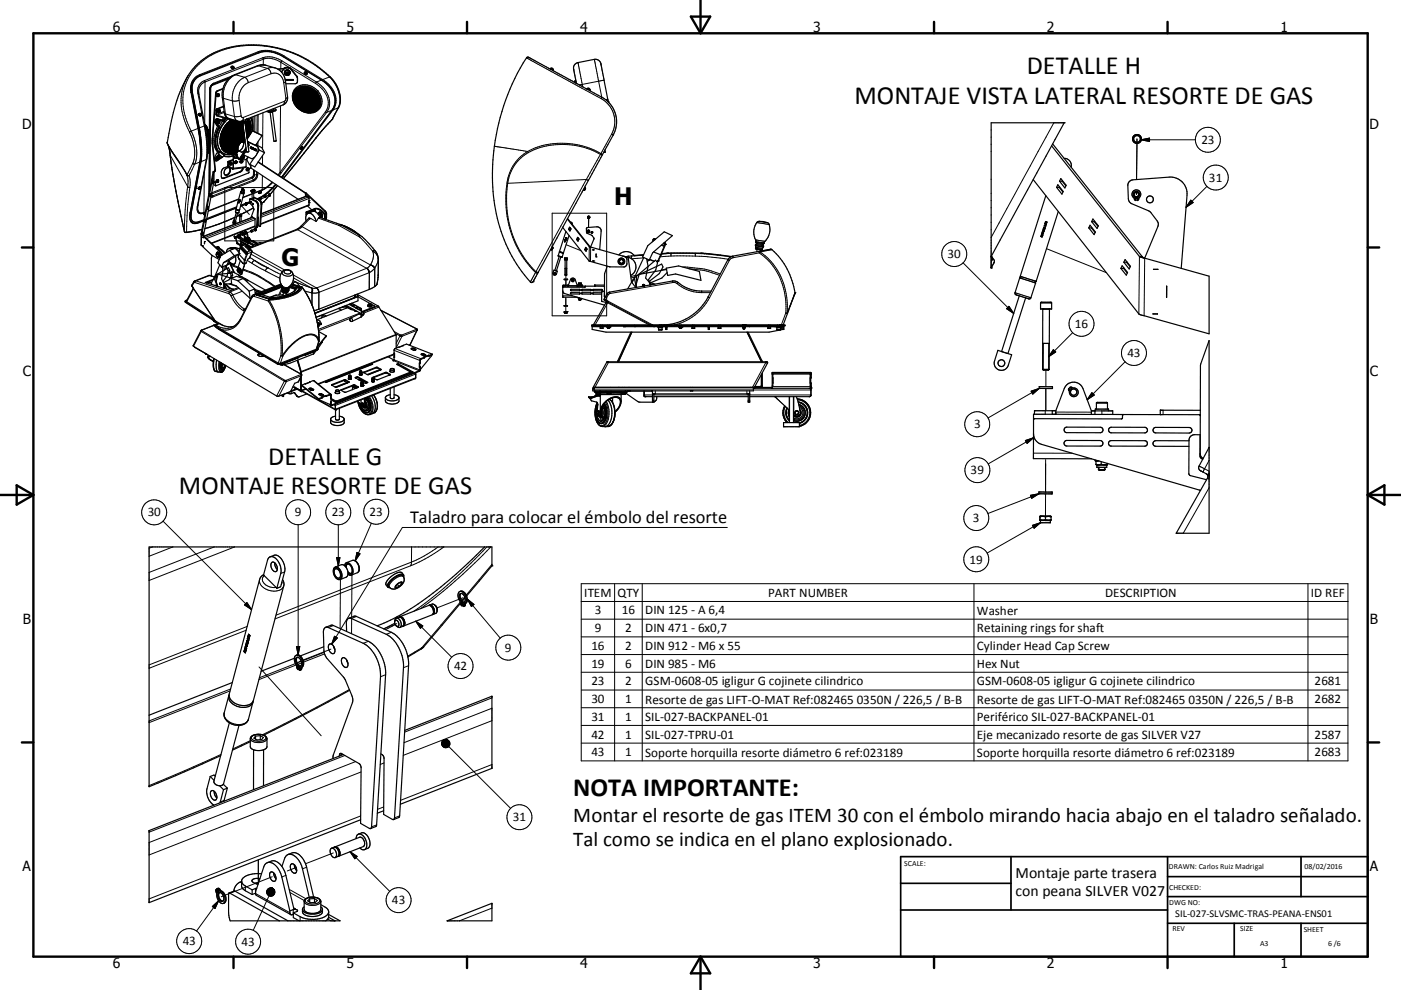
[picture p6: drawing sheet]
<svg xmlns="http://www.w3.org/2000/svg" width="420mm" height="297mm" viewBox="0 0 420 297" stroke-linecap="round" stroke-linejoin="round" font-family="sans-serif">
<defs><g id="words">
<g font-size="7.9">
<text x="307.8" y="22.1">DETALLE H</text>
<text x="256.2" y="31.1">MONTAJE VISTA LATERAL RESORTE DE GAS</text>
<text x="80.4" y="139.4">DETALLE G</text>
<text x="53.6" y="148.3">MONTAJE RESORTE DE GAS</text>
<text x="171.9" y="238.8">NOTA IMPORTANTE:</text>
</g>
<g font-size="7.2">
<text x="184.1" y="61.6">H</text>
<text x="84.4" y="79.9">G</text>
</g>
<g font-size="6.3">
<text x="171.9" y="246.5">Montar el resorte de gas ITEM 30 con el émbolo mirando hacia abajo en el taladro señalado.</text>
<text x="171.9" y="253.7">Tal como se indica en el plano explosionado.</text>
</g>
<text font-size="5.5" x="122.9" y="157">Taladro para colocar el émbolo del resorte</text>
<g font-size="4.7">
<text x="304.5" y="263.4">Montaje parte trasera</text>
<text x="304.5" y="268.8">con peana SILVER V027</text>
</g>
<g font-size="4.2">
<text x="33.9" y="9.6">6</text>
<text x="103.9" y="9.6">5</text>
<text x="173.9" y="9.6">4</text>
<text x="243.8" y="9.6">3</text>
<text x="313.9" y="9.6">2</text>
<text x="383.9" y="9.6">1</text>
<text x="6.7" y="38.7">D</text>
<text x="410.5" y="38.7">D</text>
<text x="6.9" y="112.9">C</text>
<text x="410.7" y="112.9">C</text>
<text x="6.9" y="187.1">B</text>
<text x="410.7" y="187.1">B</text>
<text x="6.8" y="261.4">A</text>
<text x="410.7" y="261.4">A</text>
<text x="33.9" y="290.4">6</text>
<text x="103.9" y="290.4">5</text>
<text x="173.9" y="290.4">4</text>
<text x="243.8" y="290.4">3</text>
<text x="313.9" y="290.4">2</text>
<text x="383.9" y="290.4">1</text>
</g>
<g font-size="3.9">
<text x="360.2" y="43.2">23</text>
<text x="362.5" y="54.5">31</text>
<text x="284.1" y="77.5">30</text>
<text x="322.2" y="98.5">16</text>
<text x="338" y="107.2">43</text>
<text x="292" y="128.5">3</text>
<text x="291" y="142.3">39</text>
<text x="44.3" y="154.9">30</text>
<text x="88.4" y="154.9">9</text>
<text x="99.5" y="154.9">23</text>
<text x="110.8" y="154.8">23</text>
<text x="291.7" y="156.7">3</text>
<text x="290.7" y="169.1">19</text>
<text x="175.2" y="179.1">ITEM</text>
<text x="185.2" y="179.1">QTY</text>
<text x="230.3" y="179.1">PART NUMBER</text>
<text x="331.3" y="179.1">DESCRIPTION</text>
<text x="393" y="179.1">ID REF</text>
<text x="178.3" y="184.3">3</text>
<text x="186.4" y="184.3">16</text>
<text x="193.5" y="184.3">DIN 125 - A 6,4</text>
<text x="292.9" y="184.4">Washer</text>
<text x="178.3" y="189.7">9</text>
<text x="187.5" y="189.7">2</text>
<text x="193.5" y="189.7">DIN 471 - 6x0,7</text>
<text x="292.9" y="189.7">Retaining rings for shaft</text>
<text x="151.4" y="195.6">9</text>
<text x="177.3" y="195">16</text>
<text x="187.5" y="195">2</text>
<text x="193.5" y="195">DIN 912 - M6 x 55</text>
<text x="292.9" y="195.1">Cylinder Head Cap Screw</text>
<text x="136.1" y="201.1">42</text>
<text x="177.3" y="200.3">19</text>
<text x="187.5" y="200.3">6</text>
<text x="193.5" y="200.3">DIN 985 - M6</text>
<text x="292.9" y="200.3">Hex Nut</text>
<text x="177.3" y="205.6">23</text>
<text x="187.5" y="205.6">2</text>
<text x="193.5" y="205.7">GSM-0608-05 igligur G cojinete cilindrico</text>
<text x="292.9" y="205.7">GSM-0608-05 igligur G cojinete cilindrico</text>
<text x="394.1" y="205.6">2681</text>
<text x="177.3" y="210.9">30</text>
<text x="187.5" y="210.9">1</text>
<text x="193.5" y="211.1">Resorte de gas LIFT-O-MAT Ref:082465</text>
<text x="256.9" y="211.1">0350N / 226,5 / B-B</text>
<text x="292.9" y="211.1">Resorte de gas LIFT-O-MAT Ref:082465</text>
<text x="356.4" y="211.1">0350N / 226,5 / B-B</text>
<text x="394.1" y="210.9">2682</text>
<text x="177.3" y="216.2">31</text>
<text x="177.3" y="221.6">42</text>
<text x="187.5" y="216.2">1</text>
<text x="187.5" y="221.6">1</text>
<text x="193.5" y="216.2">SIL-027-BACKPANEL-01</text>
<text x="193.5" y="221.6">SIL-027-TPRU-01</text>
<text x="292.9" y="216.3">Periférico SIL-027-BACKPANEL-01</text>
<text x="292.9" y="221.7">Eje mecanizado resorte de gas SILVER V27</text>
<text x="394.1" y="221.6">2587</text>
<text x="177.3" y="226.8">43</text>
<text x="187.5" y="226.8">1</text>
<text x="193.5" y="227">Soporte horquilla resorte diámetro 6 ref:023189</text>
<text x="292.9" y="227">Soporte horquilla resorte diámetro 6 ref:023189</text>
<text x="394.1" y="226.8">2683</text>
<text x="153.8" y="246.4">31</text>
<text x="117.5" y="271.3">43</text>
<text x="54.8" y="283.5">43</text>
<text x="72.4" y="283.7">43</text>
</g>
<text font-size="3.1" x="352.3" y="275.3">SIL-027-SLVSMC-TRAS-PEANA-ENS01</text>
<g font-size="2.4">
<text x="271.1" y="259.7">SCALE:</text>
<text x="350.4" y="260.8">DRAWN: Carlos Ruiz Madrigal</text>
<text x="391.1" y="260.6">08/02/2016</text>
<text x="350.5" y="267">CHECKED:</text>
<text x="350.5" y="271.4">DWG NO:</text>
<text x="351.5" y="279.3">REV</text>
<text x="371.9" y="279.4">SIZE</text>
<text x="390.9" y="279.6">SHEET</text>
<text x="377.8" y="283.9">A3</text>
<text x="398.2" y="283.8">6 /6</text>
</g>
</g></defs>
<g fill="none" stroke="#000" stroke-width=".3">
<path d="M77.1 19.7h.4M77.4 15.5l.1 .4M77.4 15.5l-17.5 6.9M77.4 15.5a8.7 8.7 0 0 1 7.1 .9l12.3 7.5M77.5 19.7l-6.9 2.7M77.5 19.7l2.7 .8M78.8 17.3l.2 .5M78.8 17.3l-17.5 6.9M78.8 17.3a6.6 6.6 0 0 1 5.7 .9M79 17.8l-17.5 6.8M79 17.8a5.8 5.8 0 0 1 5.2 .9M79 17.8l-.1 1.7"/>
<path d="M79.8 19.6l-1.2-.1-1.1 .2M84.2 18.7l2.6 1.6M84.2 18.7v2M84.5 18.2l-.3 .5M84.5 18.2l10.4 6.4M85 17a8.8 8.8 0 0 0-7.5-1.3l-17.5 6.9a4.2 4.2 0 0 0-2.7 4M85 17l11.6 7.1M85 17v.1M85.1 16.8l-.1 .2M157.9 17.4l22.3 12.2M173.3 18.8l1.3 6.5M178.2 17.8h.1"/>
<path d="M178.2 17.8l1.3 6.6M56.4 22.6a16 16 0 0 0-.1 15.9l.5 1.2M56.8 39.7a14.7 14.7 0 0 1 1.6 5.5l-.4 3.2-1.9 4M57.2 27.7h.1M57.2 27.7l2.1 10.8M57.3 27.7h.1M57.3 39.3l-.5 .4M57.3 39.3a12.2 12.2 0 0 1 1.1 9.9M57.4 27.7v.1M57.5 28.2h.1M57.5 28.2l2.2 11.1 .5 4.9M57.6 25.7l-.2 .9 .1 1.6"/>
<path d="M57.7 27.7v.2M58.2 24.2l-.7 1.2-.2 1.4M59.3 28.1l.3 .1M59.3 38.5l.7 5.3-.1 4.8M59.3 28.1l1.9 9.7M59.3 38.5l.2 .1M59.3 38.5l-2 .8M59.6 28.2v.1M59.6 34.2a.39 .39 0 0 0 .3 .4 .39 .39 0 0 0 .4-.1M59.8 38.7l-.3 .1M59.9 22.4l.1 .4M59.9 22.4a4.4 4.4 0 0 0-2.7 5.3"/>
<path d="M61.2 37.8l.3 .2M61.2 37.8l.8 5.9-.2 4.2M61.2 37.8l-1.5 .6M61.3 24.2l.2 .4M61.3 24.2a3.2 3.2 0 0 0-2 3.9M61.5 24.6a3 3 0 0 0-2 2.9M61.5 24.6l-.1 12.6M62.8 26.8l-.1 15.3M63 26.7l-.2 .1M63 26.7l-.3 30.8M63 26.4v.3M63 26.4l-.2 30.8"/>
<path d="M63.2 26.3l-.2 30M63.2 26.3l-.2 .1M63.6 25.5h-.1M63.6 25.6l-.4 .7M63.7 25.5l-.1 .1M63.7 25.4l-.1 .1M64 25.2l-.4 .3M64 25.2l-.3 .2M64.1 24.9l-.1 .3M64.1 24.9a2.18 2.18 0 0 0-1.3 1.9M64.4 36.8l.2 .1M64.6 28l.2 .1"/>
<path d="M64.7 33.1l.2 .1M65 32.7h.2M65.2 35.6l.2 .2M65.2 36.2h.1M65.2 27.2l.1 .1M65.3 36.3h.1M65.6 36.9v.1M65.6 38.3h.1M65.6 36.7h.2l-.1 .3zM65.6 28.3a.41 .41 0 0 0-.4 .2 .41 .41 0 0 0 0 .4M65.6 38.3a7.1 7.1 0 0 0 0 7.4M65.6 38.3l.2 .1"/>
<path d="M65.7 36.4a.39 .39 0 0 0-.4 .2 .39 .39 0 0 0 .1 .4M65.8 38.4a7 7 0 0 0-.1 7.3M65.8 38.4l.1 .2M65.9 33a.4 .4 0 0 0-.4 .2 .4 .4 0 0 0 0 .5M66.7 29.2l.3 .3M66.9 36.2h.1M66.9 36.2l.2 .1M67 29.5l.6 4.7M67 29.5l2.7 .8M67.1 36.3l.2 .1M67.2 33.4l-2.5 .8M67.2 33.7l-2.1 .9v.2"/>
<path d="M67.3 33.9l.3 .3M67.6 34.2l.3 .8 .7 .6M67.6 34.2l2.7 .8M67.6 35.5l-.7 .7M67.8 35.6l-.7 .7M68.3 35.7a8.3 8.3 0 0 0-2.7 8.9 3.6 3.6 0 0 0 5.6 1M68.4 35.7a8.2 8.2 0 0 0-2.7 8.9 3.6 3.6 0 0 0 5.6 .9M68.4 23.8l-4.8 1.8M68.7 23.4l-5 2M69 23.2l-5 2M69.4 20a.39 .39 0 0 0 .2 .4 .39 .39 0 0 0 .5 0M69.6 22.8l-5.5 2.1"/>
<path d="M69.7 30.3l.6 4.7M70.3 35l.3 .8 .7 .6M70.3 22.4h.3M70.6 22.4a6.8 6.8 0 0 0-3.6 7.1M70.6 22.4l2.8 .8M71.7 30.1l-2 .2M71.7 30.1l.6 4.7M72.3 34.8l-2 .2M72.3 34.8l.2 .4h.4M72.4 36.7v.2M72.9 35.2v.7l-.4 .4M73.4 23.2a6.9 6.9 0 0 0-3.7 7.1"/>
<path d="M73.4 23.2l.6 .6 .4 1M73.4 36.6v.2M74.2 36.3v.2M74.4 24.8a5.2 5.2 0 0 0-2.7 5.3M74.6 35.5l.2 .4M74.8 35.9a5.9 5.9 0 0 1 .3 4.2M74.8 35.9a5.9 5.9 0 0 1 .3 4.1M75.1 35.3a6.3 6.3 0 0 1 .6 3.9M76.1 34.9v4.5M76.4 34.8v4.7M77.1 34.5l-.1 5.4M77.4 34.4l-.1 5.6"/>
<path d="M78.8 33.9l-.1 10.9M80.2 20.5l-6.8 2.7M80.2 20.5a1.98 1.98 0 0 1 1.1 1.6M80.6 33.5v.2M81.3 22.1l-6.9 2.7M81.3 22.1a2.82 2.82 0 0 1 3.8 2.7M81.6 33.4v.2M82.4 33.1l.1 .2M82.5 20.4l-1.1-.1-1.2 .2M84.1 31.8l-.1 19.9M85.1 24.8l.6 4.7M85.2 20.5v.2"/>
<path d="M85.2 30.4v.7l-.4 .4M85.2 30.4l-12.3 4.8M85.4 21.8a.75 .75 0 0 1 .7-.6 .75 .75 0 0 1 .8 .7M85.6 24.4l-.5 .4M85.7 29.5l-.1 .6-.4 .3M85.7 20.2v.2M86.2 29.1l-.5 .4M86.5 20.2v.2M87.1 20.4l7.5 4.6M87.1 20.5v.2M88.1 29.7v.2M88.2 28.9l-.1 .5"/>
<path d="M88.2 30.2v.2M88.4 30.7l.1 .2M88.4 28.1l-.2 .4M88.6 31.2l.3 .5M88.7 27.7l-.1 .1M88.9 31.9h.1M89 31.9v.2l.2 .1M89 27h.1M89 26.6l.3 .1M89 22.9v.2M89 27h.3M89.1 27.3l-.2 .1"/>
<path d="M89.1 26.7l-.1 .3M89.1 26.7h.1M89.1 26.6h-.1M89.1 26.6l-.1 .1M89.1 26.6h.1M89.2 32l.4 .4M89.2 31.8l.1 .1M89.2 23.3v.2M89.2 24.3v.1M89.2 26.7l.1 .1M89.3 26.8h.1M89.3 26.7v.1"/>
<path d="M89.4 27l-.2 .1M89.8 26.8h-.2M89.9 32.7l.1 .1M90.3 26.6h-.1M90.3 32.9l.9 .5M90.6 28.8l-.1 .1M90.8 26.5h-.2M91.1 26.5h-.2M91.3 21.7a.39 .39 0 0 0 .3 .5 .39 .39 0 0 0 .4-.1M91.4 33.4l.2 .1M91.5 26.5h.1M92 26.6l.3 .1"/>
<path d="M92 33.5l.2 .1M92.5 26.7l.8 .4M92.5 33.6h.2M93 33.5l-.2 .1M93.3 29.2l-.1 .1M93.5 33.4l-.1 .1M93.6 27.3l.1 .1M94 33.2l-.2 .1M94.1 27.7l.4 .4M94.2 33.1l.2-.2 .1 .2M94.5 33.1l.3 .1M94.5 27.6l.4 .2"/>
<path d="M94.5 27.7v.2l.3 .1M94.5 27.6v.1M94.6 27.6l.3 .2M94.6 27.6h.3v.4M94.6 25a6.3 6.3 0 0 1 3.2 8.2l-.3 .4M94.6 27.7h-.1M94.7 28.4l.4 .5M94.8 32.6l-.2 .2M94.8 32.9v.3M94.8 28h.1M94.8 32.9h.1M94.9 27.8v.2"/>
<path d="M94.9 28h-.1M94.9 32.9v.1M94.9 24.6l-.3 .4M94.9 24.6a6.8 6.8 0 0 1 3.3 8.7l-.3 .4M94.9 33l-.1 .2M94.9 28h.1M94.9 33v.1M95 32.3v.1M95.2 29.2l.1 .2M95.4 31.5l-.2 .5M95.4 29.7v.2M95.5 30.2v.2"/>
<path d="M95.5 30.7v.5M96.4 24l-1.5 .6M96.6 24.1a6.5 6.5 0 0 1 3.4 8.4l-.3 .4M96.8 23.9l-.2 .2M96.8 23.9a6.9 6.9 0 0 1 3.6 8.2l-.5 .9M97.5 33.6l.4 .1M97.5 33.6l-13.5 18.1M97.9 33.7l-13.6 18.1M98.8 23.1l-2 .8M98.8 23.1a32.3 32.3 0 0 0-32.9-7.8 15.8 15.8 0 0 0-10.7 18.5l.9 2.8 1.2 2.7M98.8 23.1a9 9 0 0 1 2.7 9l-.1 .3M98.9 23h.1"/>
<path d="M98.9 23l-.1 .1M99.5 33.1l-1.6 .6M99.6 35.8h.1M99.6 35.8l-4.9 5.6M99.7 32.9l.1 .1M99.7 32.9l-15 19.9M99.7 35.7l-.1 .1M99.8 33h.1M99.9 33l-15 19.9M101.4 32.4l-1.5 .6M101.4 32.4l-1.8 3.4M101.5 32.3l-.1 .1"/>
<path d="M165.1 20.6l.8 .4M172.7 24.3l-.4 .1M174.6 25.3l.1 .7M174.6 25.3l-.9 .2M176.1 26.6l.8 .4M176.9 27h.1M179.5 24.4l.9 4.7M179.5 24.4l-4.9 .9M180.2 29.6a7.9 7.9 0 0 1 3.2 10.7M180.5 29.2l-.3 .4M180.5 29.2h.1M181.1 24.1l-1.6 .3"/>
<path d="M181.1 24v.1M182.2 29.8l-.6 .1M182.2 29.8h.1M316 36.8l-18.8 34.4M50.2 42.6a11.5 11.5 0 0 0 2.5 4.5l3.4 5.3M50.6 43.9l.4 2.7M51 46.5v.1M51 46.6l1.5 9.2 2.8 13.6M51 46.6l5.3 9.4M54.7 50.2l1.3 2.4M56 52.5v.1M56 52.6l.7 .1"/>
<path d="M56 52.6a6.5 6.5 0 0 1 .3 3.4M56.1 52.4l-.1 .1M56.1 52.4l.6 .3M56.3 56l.4 .3 .2-.1M56.3 56a97.7 97.7 0 0 0-1 13.4M56.7 52.7l.3 1.2-.1 2.3M56.9 56.2a99.6 99.6 0 0 0-1 13.4M57.8 49l.6 .2M58.4 49.2l-1.7 3.5M59.8 56.7h.1M59.9 48.6l-2.9 15.2M59.9 48.6l-1.5 .6"/>
<path d="M60 48.5l-.1 .1M60.1 56.4l-.3 .3M60.1 56.4h.1M60.1 56.2l-.6 .4M60.3 47.9h-.2M61.2 51.6l-.1 12.2M61.8 47.9l-2.6 13.8M61.8 47.9l-1.5 .6M62 47.7l-.2 .2M62.2 45.9h.1M62.3 40.3l-.1 .2 .2 .2M62.4 45.9h.1"/>
<path d="M62.4 40.3h.1M62.4 45.7l-.2 .2M62.4 40.3v.4M62.4 45.7v.2M62.4 40.7h.1M62.6 58.2h.1M62.6 58.1v.1M62.7 44.7l-.1 13.5M63.4 58.1l.1 .1M63.5 58.2h-.1M63.5 58.2l.2 .6M63.6 41.7l.1 .1"/>
<path d="M63.6 43.1l.2 .1M63.7 58.8l.1 .3M63.7 58.8h-.4M63.8 59.1l-.6 .1M64 51.5l.2 .1-.1 3.1M64.1 51.7v3.1M64.2 51.4l.1 .1M64.3 47.4l.3 .1M64.5 54.7l.1 .1M64.5 51h.1M64.5 55.6h.1M64.9 47.6l.2 .2"/>
<path d="M65.4 54.1a.41 .41 0 0 0-.4 .2 .41 .41 0 0 0 0 .4M65.5 46.7h.1M65.5 45.7h.1M65.6 45.7h.1M65.6 46.7v.1M65.7 46.8a.41 .41 0 0 0-.4 .2 .41 .41 0 0 0 0 .5M65.7 45.7h.1M65.8 45.4l-.1 .3M67 46.4l.2 .1M67 53.4l.2 .1M67.1 46.7l1.4 .2 1.5-.1M67.4 56.3h14.7v16h-14.7z"/>
<path d="M68.3 48.6l.2 .1M68.4 48.4l.2 .1M69.2 49.3l-.9 .2M69.8 50.5h-.1M69.9 49l-.6 .3M69.9 49.4l-1.3 .5v.2M70.3 46.3v.1M70.9 48.7l-.6 .2M70.9 46.5h.1M71 48.6h-.1M71.5 45.2l-.7 1.1M71.6 59.8l-9.2 3.6"/>
<path d="M71.6 59.7l-9.2 3.6M72 51.5l.1 .1M72.1 57.6a.59 .59 0 0 0 .4 .5 .59 .59 0 0 0 .7-.2M72.3 57.5v.3l.5 .2M72.7 46.5l.5 .3M73.1 57.8v.1M73.1 57.8h.1M73.2 57.3l-.2 .1M73.5 42.3l-.3 .5M73.8 50l-3.8 .5M74.3 50.8h.2l-.1 .3zM74.3 47.1l-.6 .8"/>
<path d="M74.4 50.5a.38 .38 0 0 0-.4 .2 .38 .38 0 0 0 .1 .5M74.5 47.1l-.5 .8M75.1 49.4v1M75.2 44.3l.1 .1M75.2 44.4l.1 .1M75.3 49.5v.9M75.3 44.2v.1M75.3 44.3v.1M75.3 59.6l-.2 .1M75.3 44.2h.1M75.5 44.4h.1M75.6 53.1l-12.1 4.7"/>
<path d="M75.6 53.1v.3M75.6 44.3h.1M75.6 57.6v2.1M75.6 57.4v.1M75.6 53.4l-12.1 4.8M75.6 53.4l.4 .6M75.7 44.5h.1M75.8 44.4v.1M76 54v.3M76 54l-12.3 4.8M76 52.5l-.4 .6M76 50.9v1.6"/>
<path d="M76 54.3l-12.2 4.8M76.1 57.5v2.5M76.1 57.2v.1M76.3 59.2l-.2 .1M76.3 52.4l-.3 .1M76.3 52.4l-.2 .6-.5 .4M76.3 52.4l.6 .1M76.3 51.1v1.3M76.5 44.8v.1M76.5 44.8h.1M76.6 43.6v.1M76.8 45v.1"/>
<path d="M76.8 44.9v.1M76.8 44.9l.1 .1M76.9 51.5v1M76.9 52.5a1.8 1.8 0 0 1-.9 1.5M77 43.1v.5M77 43.6l-.2 .1M77.3 51.7v.7M77.3 52.4l-.4 .1M77.3 52.4a2.2 2.2 0 0 1-1.3 1.9M77.3 42.6v1.1M77.7 57.9v.1M77.8 59.9l-.3 .1"/>
<path d="M77.9 59.5l-.5 .3 .6-.3M77.9 58h.1M77.9 59.6l-.4 .2M78.2 57.9l-.2 .1M78.2 57.8l-.3 .2M78.2 57.8v.1M78.3 57.5l-.6 .4M78.6 57.1l-5.8 2.2M78.6 56.9v.1M78.6 57v.1M78.6 56.9l-5.8 2.3M78.7 52.7l-.1 4.2"/>
<path d="M78.7 46.7v2.7M80.7 58.6l-1.6 2M80.8 58.4l-1.1 .5M80.9 58.4l-.1 .2M80.9 58.7h.1M81.6 54.6l-1.4 1.3-1.6 1M81.8 54.7l-1.9 1.6-1.3 .8M82.7 55.4l-2.3 2.2-1.7 1.4M82.8 55.4l-3.8 3.5M83.2 55.7l-2.2 2.6M84 51.7l.3 .1M84 51.7l-.6 .8"/>
<path d="M84.3 51.8l-.6 .9M84.7 52.8h.1M84.7 52.8l.2 .1M84.7 52.8l-.3 .4M84.9 52.9l-.3 .4M90.4 44.7h.1M90.7 44.4l-.3 .3M90.7 44.4v.1M90.7 44.5l-.3 .2M90.7 44.2l-.5 .5M91.6 58v.9M91.7 58.1v.8"/>
<path d="M92 58.9l-13.7 5.3M92.4 59.1l-14.1 5.5M92.6 59.5l-14.3 5.7M94.7 41.4l-9.7 12.1M94.8 41.3l-.1 .1M148.2 43.9h.1M148.2 43.9l10 1.5M148.3 43.9h.1M148.4 43.9h.1M152 54.9l.2 .1M152 54.9a31.1 31.1 0 0 0 8.6 26.8M152.2 55a30.7 30.7 0 0 0 8.5 26.5"/>
<path d="M158.2 45.4l.2 .4M158.2 45.4a12.6 12.6 0 0 0-6.2 9.5M158.2 45.4a23.1 23.1 0 0 1 22 .7M158.4 45.8l3.5-1.5a23.9 23.9 0 0 1 11.8-.4l3.6 1.1 2.7 1.3M158.4 45.8a12.5 12.5 0 0 0-6.2 9.2M175 57.1h.1M175.4 56.3l-.4 .8M175.8 53.9l-15.1 27.6M175.8 53.9l.6 .2M175.8 53.9l-23.6 1.1M180 46.3l.6 .1M180 46.3l-4.2 7.6"/>
<path d="M180.2 46.1l-.2 .2M180.2 46.1l.4 .3M180.6 46.4h.1M183.4 40.3l-3.2 5.8M183.4 40.3l.4 .2M318.5 54.2h.1M340.7 57.4v.9M340.9 43l-.2 10.9M340.9 41.7v1M342.1 41.9h16.3M342.1 41.9l2.5-.5v1zM361.9 55.9l-6.3 6.3"/>
<path d="M55.3 69.4h.1M55.3 69.4l.5 .3M55.8 69.7l-.1 .1M55.9 69.6l-.1 .1M56.9 64.9a1.74 1.74 0 0 0 .7 1.9 1.74 1.74 0 0 0 2 0l1.5-.6M57 64.4l.3 1M57 63.8a2.48 2.48 0 0 0 .9 3.2l.8 .1 .9-.3M57 63.8h.1M57 63.9l.3 1.1M57.1 63.7l-.1 .1M57.4 63.2v.4M59.2 61.7a1.73 1.73 0 0 0 .8 2.4l1.1-.2"/>
<path d="M59.3 62.3a1.27 1.27 0 0 0 .4 1.4 1.27 1.27 0 0 0 1.4 .1M59.4 61.4l-.2 .3M59.6 66.5v.3M60.4 70.4v3.2M60.5 70.1v.1M60.6 68.8l-4.7 .8M61.1 66.3l-1.5 .5M61.1 63.8v.1M61.5 64.1l-.2 .3M61.5 63.8l-.4 .1M61.6 63.6l-.5 .2M65.1 74l.2 .1"/>
<path d="M65.3 75.7v.1M65.4 76h.1M65.5 75.9h.1M65.6 76.1h.1M66.2 75.6h-.2M68.7 78.4l-.2 .1M69 78.7l-.7 .3M69 78.9l.1 .2M69 79.2l.4 .5M69.1 78.9l.1 .4M69.2 79.3h.1M69.2 79.3v.1"/>
<path d="M69.2 79.4l.2 .3M69.2 79.4l2.2 .7M69.4 79.7l.9 2.1M69.4 79.7l1.9 .7M69.7 74.5h.7M70.4 74.5l-.4 .2M70.4 70.9v.1M70.5 65.2l-4.7 1.9-4.4 1.4M70.5 74.5l1.4 .2M70.6 71.2l-.1 .1M70.6 67.1l-.2 .1M70.6 63.4a.57 .57 0 0 0 .4 .4 .57 .57 0 0 0 .6-.2"/>
<path d="M70.7 74.7l.3 .1M70.8 74.8h.2M70.8 62.4l-8.9 3.5M70.9 62.3l-8.9 3.5M71 74.8l.7 .5M71 72.9l.9 .5M71.1 71l-.3 .1M71.3 70.6h.1M71.4 76.4l.1 .1M71.5 60.7h.1M71.5 76.3v.9l.3 .7M71.5 70.8v.2"/>
<path d="M71.6 60.4h.1M71.6 60.5h.1M71.6 60.1h.1M71.7 60.2h.1M71.7 60h.1M71.7 60v.1M71.7 64.5l-.7 .4M71.7 64.5h.1M71.8 77.9h.1M71.8 77.9l.9 1M71.9 70.9v.2l1.5 .8M72.1 69.7v1"/>
<path d="M72.1 73.7v.3M72.1 61.4l2.7 2.9M72.1 74l-.5 1.7M72.1 73.9v.1M72.1 73.9l.2 .1M72.2 73.8h.2M72.3 64.3l-.5 .1h.6M72.3 64.3l.1 .1M72.3 74l1.6 1.8M72.4 64.4h.1M72.4 72.5l-.2 .1M72.4 73.3l-.2 .1"/>
<path d="M72.4 73.8l-.1 .2M72.4 73.8l1.7 1.8M72.4 64.5h-.6M72.7 70.4l-2.1 .8M72.7 78.9h.1M73.3 70.3l-.2 .1M73.4 70.9l.7 .4M73.4 71.1l.6 .3M73.4 79l-.5 1.8M73.5 73.3l.2 .1M73.6 71.8v.2M73.6 71.7v.1"/>
<path d="M73.7 61.2l-1.6 .7M73.7 70l-.4 .1M73.7 61.3l-1.6 .6M73.7 73.4l1.6 1.7M73.7 73.4l-1.3 .4M73.7 73.3v.1M73.8 61.2h-.1M73.9 72.1l-.1 .2M73.9 61.2l-.1 .1M73.9 61.4v.1M73.9 75.8l.1 .3M74 76.1l-.7 1.9-.2 1-.4-.1"/>
<path d="M74 76.1h.1M74 71.5l.2 .1M74.1 76.1h.1M74.1 71.4l.2 .2M74.1 75.6l.1 .5M74.1 75.6l-.2 .2M74.1 71.4l.6 .1M74.1 71.4h.1M74.1 78.1l1.5 .9M74.1 78.1l-.3 .8M74.1 70l-.1 .1M74.2 73.6h-.2"/>
<path d="M74.2 76.1l-.9 3M74.5 73.1h-.1M74.5 72.4l1.8 1M74.7 71.5l-.3 .1M74.7 72.8l-.2 .1M74.7 71.5l-.5 .1M74.8 77.4l-.7 .7M74.8 77.4h.1M74.9 77.2l1.6 1M74.9 60.8l-.9 .4M75 72.2l1.8 1M75.2 60.6l-1.2 .5 .9-.3"/>
<path d="M75.3 76.3l9.3 5.2M75.3 69.4l-1.2 .4M75.3 60.6h.1M75.3 75.1h.1M75.3 75.1l.2 .5M75.3 75.1l-1.2 .5M75.5 75.6l-.7 1.8M75.5 75.6l-1.3 .5M75.5 75.6h.1M75.5 75.5l9.8 5.5M75.6 79l4 2.3M75.7 65.1l-.2 .1"/>
<path d="M75.8 73.7v.3M75.8 65.2l-14.6 5.7M76 62.4l-3.8 1.9M76.1 72.3l-.3 .1M76.2 65.5l-14.7 5.7M76.5 78.2l3.9 2.2M76.5 78.2a.79 .79 0 0 0-.9 .8M76.5 65.9l-14.6 5.7M76.5 67.8l-13.1 5.1M76.6 78.3l1.5 1 2.3 1.1M76.8 60.3l-.2 .1M77.1 68.2l-.2 .1"/>
<path d="M77.2 73.3v.1M77.4 67.4l-.2 .1M77.4 65.5l-.1 .1M77.5 61.7l-.2 .1M78.1 67.8l-.2 .1M78.5 61.3l-.2 .1M79.1 60.6h.1M79.1 60.6l-.6 .3M88.8 68.9h.4M89.2 68.9l-14.3 5.7M89.2 68.9l20.7 11.6M90.2 67.9l.4 .1"/>
<path d="M90.6 68l-1.4 .9M90.6 68l20.4 11.5M91.8 64.2l.1 .1M91.8 63.7l.2 .1M91.9 63.6l.2 .1M92.1 63.9l.1 .2M92.5 65.5l.7 .1M92.6 61.4l-14.4 5.7M92.8 63.5l.1 .2M93.2 65.6l-.4 .1-2.2 2.3M94.2 63l.1 .2M94.3 63.4h-.1"/>
<path d="M94.4 63.3l-.3 .1M95.4 65.5h.2M95.4 65.5l-.6 1-1.6-.9M95.5 65.4l.1 .1M95.5 65.4l-.1 .1M95.6 65.5l1.5 .5a47.2 47.2 0 0 1 10.7 5.1l3.9 4.2M95.9 63.7v.1M95.9 65.2l-.4 .2M96.1 65.3l-.5 .2M96.1 63.8v.1M96.3 64.1h-.1M97.5 63.3l-.2 .1"/>
<path d="M97.9 65.1l-.2 .1M97.9 64.3h-.2M102.3 67.5l5.3 3M103.6 67.9l2.1 1.2M105.7 69.1l.7 .4M105.8 69.1h-.1M111 79.5h.2M111 79.5l-1 1M111.1 79.5h.1M111.1 79.5h-.1M111.2 79.5l.6 .3M111.4 79.6l.6 .4"/>
<path d="M111.7 75.3a4.6 4.6 0 0 1-.6 4.2M111.7 75.3l1.2 1 .5 1.5M111.7 75.3l.5-.1 .3 .1M111.8 79.8l.5 .6M111.8 79.8l.5 .4M113.4 77.7v.1M113.4 77.8l-.3 1.3-.7 1.3M113.4 77.8v4.8M165.5 64h16.4v30.7h-16.4zM165.7 74.2l-.4 .7M167.3 76.7l1.2 .4M169.3 77.5h.8"/>
<path d="M169.4 77.9l.5 .1M169.7 73.4l4.5 1.8M170.1 77.5h.1M170.9 68.3h.1M176.4 69.1v.2M176.5 65.5l-.1 2.7M176.5 65.2v.2M176.7 74l-.1 4.3M177.1 74.1l-.1 4.3M187.6 77.1h.1M188.5 76.9l-.1 .3M189.4 76.8l-.1 .8 3.7-.2"/>
<path d="M190.1 76.7h.3M190.3 76.6l.1 .1M190.3 76.7h.1M192.9 76.5l-2.5 .2M194.8 77.8l1.4 .5M195.8 71.9h.1M195.8 71.9l.2 .1M196 72l-.2 .3M196.3 71.8l.1 .1M196.3 71.8l-.3 .2M196.3 71.7h.1M196.3 71.7v.1"/>
<path d="M199.1 72.9l.2 .1M199.3 73l.1 .3M199.3 72.9v.1M199.3 72.8h.1M199.3 72.8v.1M199.4 73.3l-2.2 4.9-.3 .2M199.4 73.3l.1 .1M199.5 73.4h.1M199.7 76.1l-1.4 .1M201.2 76.8h7.2M201.2 76.8l-3.3 .2M201.2 76v.8"/>
<path d="M208.4 76h.1M208.4 76v.8M208.4 76.8l3.2 .2 6.7 .8M211.2 76.1h.1M218.2 77.9l.5 .2M218.7 78.1l-6 11.2M219.7 76.8l.1 .5M219.8 77.3l-.8 .4-.3 .4M226.5 73.6l2.4 .4M226.5 74.5l2.1 .3M226.5 73.7v.1M226.5 73.8l2.3 .3"/>
<path d="M226.5 72l2.8 .4M226.6 73.4l2.3 .3M226.6 74.2h.1M226.6 74.2l2 .3M226.6 72.5l2.5 .4M226.9 73.1l1.8 .3M226.9 66.8h.1M226.9 66.8l3.7 .6M227.6 75.4v.1M227.6 66.4h.1M227.6 66.4l2.4 .4M227.6 75.9l-7.8 1.4"/>
<path d="M227.6 75.9a19.6 19.6 0 0 1 8 18M227.9 75.6a19.9 19.9 0 0 1 8.1 18.4M227.9 75.6l-.3 .3M227.9 75.6l-.3-.2v.5M228.6 74.5h.1M228.7 73.4h.1M228.8 73.7h.1M231.3 74.9l-3.4 .7M231.3 74.9h.1M231.4 74.9h.1M288.7 78.8l15.2 15.2M297.7 77.6l-.5 1"/>
<path d="M313.7 74.6l18 7.2M341.6 76.9l-.2 17.3M343.2 77.4l-.2 17.3M357 60l.7 .8-2.1 1.4zM55.7 90.6v.2M57.5 85.5l.1 .3M57.6 85.8v.1M57.6 85.8l.2 .3M57.6 85.8h.1M57.8 86.1l.2 .3M57.8 86.1v.1M58 86.4l6.5 9.8"/>
<path d="M58 86.4v.1M58 86.6l-2 3.9M58.1 84.6v.3M58.1 84.9l-.5 .9M58.4 84.7l10.2 3.4M58.4 84.7l-.3 .2M58.7 84.3l10.2 3.3M58.7 84.3h-.3M58.7 84.3l-.3 .4M60.3 99.2v.2M60.3 99.4l24.9 15M60.3 99.4l-2.3 4.5"/>
<path d="M60.4 99l.1 .1M60.5 99.1v.1M60.5 99.2l-.2 .2M60.5 99.2l24.9 14.9M60.5 99.1h.1M62.3 84.6v.1M62.5 82.7h.3M62.6 84.6l-.6 .3M62.8 82.7l1.5 .4M62.8 82.7l-4.1 1.6M62.8 84.6l-.1 .1M62.9 82.7h-.1"/>
<path d="M63.9 96v.1M64.2 97.7l-3.7 1.4M64.2 96.3v.2M64.6 97.5a5.5 5.5 0 0 0 4.9 .7M65.3 97v.1M66.1 99v.1M67.4 85.4l.6 1.4M67.4 85.4h-.1M67.4 85.2v.2M68.6 88.1l.6 .7M68.7 81.9l-.4 .1M68.9 87.6l.9 .9"/>
<path d="M68.9 87.6l-.3 .5M69.2 88.8a10.4 10.4 0 0 0 3.8 4.4M69.4 83.2l-.4 .2M69.8 88.5a9.7 9.7 0 0 0 3.5 4.2M69.8 88.5l-.6 .3M69.9 81.3l-1.2 .5M70.1 81.6l-.6 .3M71.3 81l.3 .1 .1 .4a.33 .33 0 0 1-.4-.1 .33 .33 0 0 1 0-.4zM71.5 80.6l.3 .1 .3 .4-.2 .7M71.7 86.5l-2.8 1.1M72.1 95.6l.1 .3M72.2 95.9a5 5 0 0 1-5.8 3"/>
<path d="M72.5 82.1l-.2 .1M72.6 87.4l-2.8 1.1M72.9 81a32.4 32.4 0 0 1 9.3 5M72.9 80.8a33.3 33.3 0 0 1 9.6 5.1M72.9 80.8v.2M73 93.2l.3 .2M73.3 92.7l.2 .2M73.3 92.7l-.3 .5M73.7 92.6l-.4 .1M75.5 88.9l.1 .3M75.6 89.2l-3.4 6.7M76.2 88.9l-.6 .3"/>
<path d="M76.2 88.9l4.2 1.4M76.5 88.4l4.2 1.4M76.5 88.4l-.3 .5M76.5 88.4h-.4M76.6 88l.2 .1M76.9 88.4l.1 .1M76.9 88.3v.1M76.9 87.5l.6 .3M77 88.4v.1M77 88.5l3.6 1.2M77 88.4h.1M77.1 88.3h.1"/>
<path d="M77.1 88.3h-.2M77.1 88.3l-.1 .1M77.1 88.4l-.1 .1M77.2 88.4v.2M78.4 88.1v.2M78.6 88.3v.1M79.6 81.3l4.3 2.2M80.4 80.4l3.7 1.9M80.4 80.4l-.5 .3-.3 .6M80.4 90.3a27.8 27.8 0 0 1 3.8 16.3M80.6 89.7h.1M80.6 89.7h.3"/>
<path d="M80.7 90.1a28.8 28.8 0 0 1 4 13.6l-.1 3M80.7 90.1l-.3 .2M80.7 89.8v.3M80.7 89.8l-.3 .5M80.8 89.6v.1M80.9 89.7h.1M80.9 89.6v.1M82.5 88.7l-1.5 .5M84.3 85.4l-7.8 3M84.4 85.5l-7.3 2.8M84.5 86.4l-1 2.1M84.6 86.8a1.37 1.37 0 0 0 1.8 .4 1.04 1.04 0 0 1-1.8-.2"/>
<path d="M84.6 87.2a1.05 1.05 0 0 0 1.8 .2M84.6 85.8l.1 .1a1.86 1.86 0 0 0 2 .2 1.23 1.23 0 0 1-2.1-.3zM84.6 86.2a.69 .69 0 0 0 .2 .7 .69 .69 0 0 0 .7 .2l.9-.2 .1-.4M84.7 81.4a1.14 1.14 0 0 0 1.3 1.5 1.13 1.13 0 0 0 1.7-1.1M84.8 86.4l.8 .4 .8-.2M84.9 87.2l-.3-.3-.7 1.6M85.3 81.2a1.24 1.24 0 0 1 1.9 .6 1.14 1.14 0 0 1-1.1 .4 1.14 1.14 0 0 1-.9-.8zM86.2 88.3h.1M86.5 87.1l-.8 .2-.7-.1M87.3 85.4l2.5 .7M87.4 85.3l2.4 .7M87.4 85.3l2.8 .8"/>
<path d="M87.9 84.2l.6 .3M87.9 82.5l7 3.9M88 83.4l5.4 3M88.5 86.6v.2M88.5 84.5l4.9 1.9M88.5 84.5l1.3 1.4M88.5 84.5l-.6 .8M88.8 87.7l-.4 .2a17.7 17.7 0 0 1-7.5 1.8M88.8 87.8a18.5 18.5 0 0 1-8.1 2M88.8 86.3v.1M89.8 86.1l.1 .1M89.8 86v.3"/>
<path d="M89.8 86.3h.1M89.8 86.3l-.1 .6M89.8 86l.2 .1M89.9 86.2h.1M89.9 86.2v.1M89.9 86.1v.1M89.9 86.1h.1M90 86.1l-.2 .7-1 .9M90.2 86.1l-.5 .9-.9 .8M90.2 86.1l.4 .1M90.2 86.1h.2M90.6 86.2h.1"/>
<path d="M90.6 86.2l1.5 2.3 1.4 3M90.6 86.2a4.4 4.4 0 0 1-3.4 2.7l-2.9 .7-3.6 .5M91.4 87.3l1.9 .5M93.3 87.8l.2 .1M93.4 86.4l.2 .6-.3 .8M93.4 86.4h.1M93.5 86.4l.1 .1M93.5 87.9v3.5M93.5 91.5a27.2 27.2 0 0 1 2.1 10.8M93.6 87.9v3.6M93.6 87.9h-.1M93.6 86.5l.1 .3"/>
<path d="M93.7 86.8l-.2 1.1M93.7 86.8l-.1 1.1M94.9 86.4l.2 .1M94.9 86.4h-1.4M95.1 86.5l.1 .2M95.1 86.5l.5 1v5.3M95.1 86.5l.1 .1M95.2 86.7l.4 1M95.6 87.7l-2 .2M95.6 87.7h.1M95.6 87.7v5.1M96.2 94.6l-1.1 .5"/>
<path d="M96.3 97.1v.2M96.9 94.4v.3M104.2 92.1v.2M105 96.1h.1M105 91.2l-.3 .1M105.1 95.5l-9.6 3.7M105.1 95.4l.5 .4v.6M105.2 92.7v.1M105.2 92.7v.2M105.4 91.1l3 1.7M107.3 89h-.1M107.7 94.2l.5 .3v.6"/>
<path d="M107.9 93.9l-12.4 4.9M108.7 94.6l-.1 .1M108.7 93.6a.37 .37 0 0 0-.4 .3 .37 .37 0 0 0 .3 .4l.1 .3M109.9 80.5l-15 5.9M109.9 80.5l.4 .5 .3 .8M110 80.5l.3 .2M110 80.5h-.1M110.3 80.7l.2 .4M110.3 80.7l.3 .4M110.4 91.5l.4 .2 .6-.2M110.5 81.1l.2 .7M110.6 81.1l.2 .7-.1 5"/>
<path d="M110.6 81.8l-15 5.9M110.7 91.2l.5 .1zM110.7 81.8h-.1M112.1 80.1l.2 .2M112.2 92v.2M112.3 80.3v.1M112.3 80.4l-1.6 1.4M112.3 80.4h.1M112.3 80.4v5.6M112.4 80.4v5.6M112.4 80.4h-.1M113.3 91.8l-4.5 1.8"/>
<path d="M113.4 82.5v.1M113.4 82.6l-.4 2.8M113.6 92.1l-4.5 1.8M114.2 93.1l10.6 5.6M118.1 99.4l2 1.1M118.5 100l1.4 .8M124.8 98.7h.1M124.8 98.8l.2 .3M124.8 98.8l-4.4 1.7M124.9 98.7h.1M124.9 98.7l-.1 .1M125 99.1l-4.5 1.8"/>
<path d="M125 99.1l-2.1 4.3M125.1 99l-.1 .1M159 84.6h.1M160.6 81.7l-1.6 2.9M160.7 81.5l-.1 .2M160.7 81.5l.7 .2-.4 .2-.4-.2M168.7 88.8h2.9M169.5 80.5v2M169.6 85.6v.2M169.6 89.2v2.5M169.6 91.8v1.7M169.7 82.5v1.3"/>
<path d="M169.7 83.9v1.7M169.9 80.5v2M170.4 85.7h2.7M173.4 85h.9M173.7 89.8v.2M173.9 85.6v.3M174.1 89.8v.2M178.5 85.5v.4M179.3 97.5h.1M179.3 97.7h.1M179.9 97.5h.1M179.9 98.4h.9"/>
<path d="M180.2 97.5h.1M180.6 97.5h.1M181.1 89.7h.1M181.2 89.7l.4 .2M181.4 90.1v.1M181.6 89.9l.4 .2M181.6 89.9l-.2 .2M181.8 90.6l.4 .2M181.8 90.3l.5 .3M181.9 90.3h-.1M181.9 88.3h.1M181.9 88.3l.4 .1"/>
<path d="M182 90.1l.4 .3M182 90.1l-.1 .2M182.2 90.8l-3.8 6.9M182.2 90.8l12.5 6.7v.2M182.2 97.5h.1M182.2 98.4v.1M182.3 90.6l12.9 6.9M182.3 90.6l-.1 .2M182.3 90.6h.1M182.3 88.4l-.7 1.5M182.4 90.4l13.3 7.1v.2M182.4 90.4l-.1 .2"/>
<path d="M182.6 97.5h.1M182.6 98.4v.1M182.8 87.6l.1 .5M182.8 87.7h.1M182.9 88.1l-.6 .3M187.3 97.7v.3M187.6 97.7v.3M190.3 83.1l-1.1 .3M190.3 97.7v.3M190.5 82.6l-1.4 .4M190.5 97.7v.3M194.3 97.7h.1"/>
<path d="M194.8 97.7h.1M195.3 97.5v.2M196 97.7v.3M196.3 97.7v.3M197.4 98.9h1.1M197.7 97.5h.1M197.7 97.7h.1M197.8 97.5v.2M198 97.5v.2M198.2 97.5h.1M198.2 97.7h.1M199 97.7v.3"/>
<path d="M199.2 97.7v.3M199.6 98.3h.3M199.6 98.4h.3M199.8 80.7l-1.5 .3M201.6 84.3l.1 .5M201.7 84.8h.8l.5 .3M201.7 84.8l-18.8 3.3M203 85.1a11.4 11.4 0 0 0 7.4 2.7M203.3 84.8l-.3 .3M203.3 84.8h.1M203.8 97.5h.1M203.8 97.7h.1"/>
<path d="M203.8 98.4v.1M204.2 97.5h.1M204.2 97.7h.1M204.2 98.4v.1M204.6 80.1l3.7 .3a21.4 21.4 0 0 1 7.7 1.8M206.6 80.6a25.1 25.1 0 0 1 9.1 2M207.5 98.4h.8M207.7 97.5h.1M207.7 97.7h.1M208.1 97.5h.1M208.1 97.7h.1M210.4 87.8h2.6"/>
<path d="M210.4 87.4v.4M210.4 87.3v.1M212.3 89.1l.4 .2M212.4 98.3h.2M212.4 98.4h.2M212.7 89.3a16.4 16.4 0 0 1-10.5 8.2v.2M215.3 98.4h.8M215.5 97.5h.1M215.5 97.7h.1M215.9 97.5h.1M215.9 97.7h.1M221.4 97.7h.1"/>
<path d="M222 97.7h.1M222.9 98.3v.4M223.2 98.3v.4M224.7 97.7v.3M224.8 97.7v.3M230.2 98.4h.8M230.4 97.5h.1M230.8 97.5h.1M231.3 97.8v.2M232.3 97.7v.3M232.4 97.7v.3M232.6 97.7v.3"/>
<path d="M232.9 98.9h1.1M233.2 97.5h.1M233.2 97.7h.1M233.7 97.5h.1M233.7 97.7h.1M234.1 98.3v.4M234.7 98.3h.3M234.7 98.4h.3M234.9 97.7v.3M235.6 93.9l-1.4 3.8M235.6 93.9l.4 .1M235.6 93.9l.4 .2"/>
<path d="M236 94l.1 .1M236 94.1h.1M238.3 87.8l-2.3 6.2M238.4 87.8h.1M301.8 92.6l.7-.7 1.4 2.1zM304.3 87.8l4.8 1.5M312 90.9h3.3M312.6 92.7h2M321.6 99.8l-7.2 7.2M61.6 106.1v.1M61.6 106.1h.1M61.6 106.2l.4 .1"/>
<path d="M64.2 107.6l-.2 2.1a1.81 1.81 0 0 0 .6 1.7M65.7 108.5l-.1 .4a3.3 3.3 0 0 0 .5 2.8h.1M65.9 108.6l.1 2.5a.57 .57 0 0 0 .6 .5 .57 .57 0 0 0 .5-.6l.6-1.3M66.2 108.8v1.6l.4 .6M66.3 108.8l-.1 .4a1.32 1.32 0 0 0 .7 1.7l.7-1.2M66.4 109.3h.1M66.4 108.9l.1 1.1M66.5 109.3l-.1 .2M66.8 109.4l-.3 .6M67.4 109.5l-.3 .7-.4 .2M67.5 109.6a.67 .67 0 0 1-.2 .6 .67 .67 0 0 1-.7 .1l-.1-.3M77.7 106.1v.2"/>
<path d="M83.1 109.1v.1M84 109.3l.6 .1M84.2 106.6l.3 .1M84.2 106.6l.2 .2M84.2 106.6l-.8 2.3M84.3 109.2v.1M84.4 106.8h.4M84.5 106.7h.1M84.6 109.4l.1 .1M84.6 118.4l.3 .2M84.6 106.7l.2 .1M84.7 109.1v.1"/>
<path d="M84.8 106.8l-.7 2.2M85.1 109.4l5.1 2.8M85.2 114.4l.7 .1M85.2 114.4l-2.3 4.4M85.4 114.1l-.2 .3M85.4 114.1h.3M85.7 114.1l.2 .4M85.9 114.5l-2.3 4.4M86.4 117.8v.2M87.5 117.4v.7M88.2 117.8h.1M88.4 116.2v.2"/>
<path d="M88.9 118.8l.2 .1M90.2 111.5h.1M90.2 111.6h.1M90.2 112.4l.1 .3M90.2 112.4l-4.5 1.7M90.2 117.1l-.2 .2M90.2 112.2h.1M90.2 112.2l.1 .1M90.2 112.3v.1M90.3 112.3h-.1M90.3 112.7l-4.4 1.8M90.3 112.7l-.9 1.9"/>
<path d="M90.4 112.7h-.1M90.4 117.5h.1M90.4 112.6v.1M91.6 116.6l-1.4 .4M91.7 116.7h.1M93.5 116.5v.2M93.9 114.2l5.1 4.1M93.9 116.8v.1M93.9 105.6v.6M94 105.5v.1M94.1 105.4v.7M95 104.9v.2"/>
<path d="M95.5 102.5a2.51 2.51 0 0 0-3.7-1.8 15.6 15.6 0 0 0-7 6.1M95.5 102.5l-.7 2.3M95.6 102.4l-.1 .1M95.6 102.3v.1M95.6 102.4v.1M95.6 102.3a2.57 2.57 0 0 0-3.8-1.8 15.7 15.7 0 0 0-7.2 6.2M96.5 118.2v.1M96.9 118.4v.2M97.6 114.5v.2M97.7 100.8v.2M99 118.4l.3 .1M99.6 115.3v.2"/>
<path d="M102.3 116.9v.2M103.1 114v.2M103.4 114.1v.3M103.6 114v.2M104 114.7l-3.5 1.4M104.2 114.8v.1M104.6 114.5v.2M105.7 115.9l.8 .7M105.9 115.5v.2M106.4 115.5v.2M106.8 116v.2M107 116v.3"/>
<path d="M107.1 116.1v.2M107.3 116v.2M107.9 114h-.2M108 114h-.3M108 114h.5M108.1 113.9h.3h-.8h.5M108.2 114.3a1.9 1.9 0 0 1 1.7 .6M108.3 114.4l.9 .1 .7 .4M109.2 111.6v.2M109.4 119.9a1.37 1.37 0 0 1 .7 2.2M109.4 119.8l-.2 .1M109.6 119.4a2.71 2.71 0 0 1 .6 3.8 2.11 2.11 0 0 1-2.3-2.1"/>
<path d="M109.9 119.3a3.5 3.5 0 0 1 .5 4.3 2.24 2.24 0 0 1-2.6-2.1l-.2-.7M110 119.3a3.4 3.4 0 0 1 .5 4.3l-.2 .1M110.4 119.1a4 4 0 0 1 .5 5 1.94 1.94 0 0 1-2.6-1.1l-.6-1.2-.4-1.3M110.7 119a4.6 4.6 0 0 1 .6 5.1l-.5 .3M111.3 109.2v.2M111.9 113.1v.2M112 118.5a4.2 4.2 0 0 1 .4 5.2l-.2 .1M112.7 110.2v.2M113.2 110.2v.2M114 110.8l-4 1.5M114.1 110.7v.2M115.5 111.7v.2"/>
<path d="M116 111.8v.1M116.9 112.3v.2M118 108.2l7.7 3M118.1 108l7.8 3M118.1 105.1l7.9 3M118.1 106.2l-22.8 8.9M118.4 104.6l7.7 3M118.7 100.3l-28.5 11.2M118.7 100.5l-28.5 11.1M119.5 109.2v.2M119.9 100.8l.6 .1M119.9 100.8l-1.1 2.2"/>
<path d="M120.1 100.5l-.2 .3M120.1 100.5h.3M120.4 100.5l.1 .4M120.5 100.9l-1.7 3.4M123 111.7v.2M123.7 111.6v.1M124.1 104.5v.2M124.6 104.8v.1M124.6 113.3l-24.1 9.5-10-5.6M124.6 112.2l-24.1 9.4-.4-.2M125.8 108.9v1.2M127.1 106.2v.2"/>
<path d="M127.5 106.4v.2M178.2 116.7h47.7M178.3 117.3v.3M178.7 118.2h1.1M179 116.2h.1M179.5 116.2h.1M179.9 117.6h2M180 118.4h6.2M181.7 117.3v.3M181.9 108.7h.1M181.9 108.7l.5 .1M181.9 116.2h.1"/>
<path d="M182.1 118.2h1M182.3 116.2h.1M182.4 108.8l-4 7.4M182.4 108.5v.3M182.4 108.8h47.2M182.6 119.8a5.4 5.4 0 0 1 1.5 5.8 2.49 2.49 0 0 1-1.9 2.3M182.9 116.2h.1M183.1 117.3v.3M183.3 117.6h2.9M183.3 116.2h.1M183.9 116.2h.1M185.2 108.3l.2 .1"/>
<path d="M185.6 116.2h.1M186.4 118.2h1.1M186.7 116.2h.1M187.2 116.2h.1M187.5 117.3v.3M187.5 117.3h.1M187.5 117.8h.4M188.2 117.3h.1M188.4 116.2h.1M188.6 117.3h.1M188.8 116.2h.1M193.1 118.5h2.5"/>
<path d="M195.4 117.3h.1M195.6 118.3h.4M196 118.5h28.3M196.5 117.3v.9M207.2 116.2h.1M207.5 116.2h.1M223.9 117.3v.9M224.3 118.3h.5M224.8 118.5h18.3M225.1 116.2h.1M225.9 117h17.2M226.3 116.2v.3"/>
<path d="M226.4 116h.1M226.5 116h.1M228.1 116v.2M228.3 115.8h.2M228.5 108.3l-.2 .1M229.6 108.8l-4 7.4M229.6 108.5v.3M229.6 108.8l.5 .1M230.1 108.9h.1M231.5 116h11.6M231.7 112.2h11.2M236.7 119v7.8"/>
<path d="M237.9 119v7.8M239 119.7a4.1 4.1 0 0 1 4 3.8 4.1 4.1 0 0 1-3.3 4.4M239.1 119.9a3.9 3.9 0 0 1 3.7 3.6 3.9 3.9 0 0 1-3.1 4.1M243.1 112.2h.1M309.1 117.4l2.5-.9-2 1.7zM311.6 116.5l-15.4 8.9M312.8 103v8M313.5 116.5v6.7M313.6 111v5M314.4 103v8M315.8 104.9l.7 .7-2.1 1.4zM327.4 117.8l.7 .7-2.2 1.4z"/>
<path d="M337.3 108.5l-11.4 11.4M99 121.3l.1 .1M99.3 121.4l.2 .1M100.7 120.3v.2M100.9 120.3v.2M108.1 121.1a2.16 2.16 0 0 0 2 2M109.2 122.2l.5 .6 .6 .2M109.6 121.6l-.2 .1M109.7 122.3l.9 .3M109.9 122.2l.8 .1M179 124.2a2.14 2.14 0 0 0 1.2 2.1M179.1 122.7l-.1 .7"/>
<path d="M179.7 123.3l.1 .5-.1 .6M179.8 125l.7 1.2M180.3 125.2l.6 .7M180.5 125.2l.5 .4M180.7 122.5a1.67 1.67 0 0 1 0 2.7M180.8 121.6a3.8 3.8 0 0 1-.4 4.8 1.62 1.62 0 0 1-1.5-2l.3-2.2M180.9 121.7l-.4 .5M181 122l-.5 .5M181 121.2a4.8 4.8 0 0 1-.5 5.7 1.34 1.34 0 0 1-1.6-1.4 5.2 5.2 0 0 1 .3-4.2M181.1 121.1a5 5 0 0 1-.4 5.8l-.5 .1M181.5 120.7a6 6 0 0 1-.6 6.9 1.62 1.62 0 0 1-2.1-1.5l-.2-.4a7.1 7.1 0 0 1 .5-4.8M181.8 120.5a6.5 6.5 0 0 1-.6 7.2l-.7 .2"/>
<path d="M195.6 120.1h.4M224.3 120.1h.5M235.3 121.8a4.1 4.1 0 0 0 .7 5M235.5 122a4 4 0 0 0 .8 4.8M236 122.5a3.1 3.1 0 0 0 .6 3.5M236.5 122.9l-.2 1.1 .3 1.1M239.3 120.7a3.1 3.1 0 0 1 2.7 3 3.1 3.1 0 0 1-2.3 3.2M239.5 121.3a2.58 2.58 0 0 1 1.8 3.3 2.58 2.58 0 0 1-3.3 1.6M239.6 121.8a2.17 2.17 0 0 1 1.3 2.8 2.17 2.17 0 0 1-2.9 1.2M239.6 122.2a1.83 1.83 0 0 1 .9 2.5 1.83 1.83 0 0 1-2.5 .7M307.4 132.2l2.4-.9-1.9 1.7zM309.8 135.9l11.7 .1"/>
<path d="M309.8 131.3l-13.5 7.9M313.4 123.2v1.1M313.5 137.9v9.7M316.5 123.6l10.7 .1M328.7 120.9h3.3M330.4 123.3v1M348.7 123.1v1.3M359.5 139.9l1.6 .7M362.5 138.1l-1.4 2.5M48.9 156.3l26.5 26.6M89.4 157.4v39.1M101.4 157.4v12.4"/>
<path d="M111.3 157l-4.8 11.3M218.1 158.2h-97.5l-21.2 35.1M308.9 148.6l2.6-.5-2.2 1.4zM309.5 157.6l2.4-.8-1.9 1.7zM311.5 148.1l-15.3 6M311.9 156.8l-15.9 9.1M313.5 148.2l-.1 6.6M329.5 140.2v.9M331.1 140.2v.9M361.1 140.6l1.4 .8M361.1 140.6l-.4 1M362 143.5h.1"/>
<path d="M362 143.5l.5 .2M362.3 142.5h.1M362.3 142.5l.2 .1M362.5 146.3l-7.8 13.7M362.5 141.9l-.2 .6M45.7 164.1l-1 .4M51.8 164.1l-7.1 2.8M64.2 164.1l-19.5 7.6M70.3 164.1l-25.6 10M77.8 173.8a3.2 3.2 0 0 0 2.8 3.3 3.5 3.5 0 0 0 4.5-1.3M79.2 172.7a1.78 1.78 0 0 0 .9 3l1.5 .5h1.2M84.5 174.6l-.2 .8"/>
<path d="M85.3 171.6l-1.1 .4M100.9 167.3h1l-.5 2.5zM102.1 173.8l-.1 14.8M102.1 172.3v.6M105.5 172.5l-.1 17.6M105.5 170.6v1M107 165.7l.9 .4-1.4 2.2zM118.9 175.4l.2-.2a1.24 1.24 0 0 1 1.5-.4l-.8 1.2a.81 .81 0 0 1-1.4 .1zM120.9 173a3.3 3.3 0 0 0-3.4 1.4l-.7 1-.1 .7M123.4 168.6l-.3 1.1M123.4 168.6l-40.7 16M123.4 164.1v4.5"/>
<path d="M131.4 164.1l-4.2 2.7-3.8 1.8M133.1 164.1l-4.8 3.1-4.3 2.2-41.5 16.3M138.7 179.4l-7.7 3M139.3 179.1l-.9 1M140.1 179.7l9.9 11.7M140.1 179.7l2 1.6-.8 .7zM146 164.1a140.4 140.4 0 0 1-21.9 19.2M147.2 164.1l-1.3 1.2a157.7 157.7 0 0 1-19.8 17.3M147.5 169.3l-7.7 9.2M174.3 175.1h229.8v53.2h-229.8zM184.3 175.1v53.2M192.5 175.1v53.2"/>
<path d="M292 175.1v53.2M392.1 175.1v53.2M73.2 195.3h.1M73.4 195.4l-.1 .1M73.5 195.1h.1M73.7 195.2l-.1 .1M73.8 189.1l-29.1 11.4M73.9 193.5h.1M73.9 192.8h.1M74 180.8l1.4 2.1-2.1-1.4zM74.1 192.9l-.1 .1M74.1 187.9l-29.4 11.6"/>
<path d="M74.2 193.1h.1M74.4 190.8h.1M74.5 192h.1M74.6 191.8l-.1 .1M74.6 190.9h.1M74.6 191.4h.1M74.7 191.5h-.1M74.7 190.5v.1M74.9 190.7l-.1 .1M88.6 199.1l-10.8 4.2M88.8 199.5l-11.2 4.4M88.9 194h1l-.5 2.5z"/>
<path d="M90.3 198.3l-.7 .2M90.3 198.4l-1.2 .5M90.4 198.9l-1.1 .4M97.2 195.7l-6.3 2.5M97.3 196.2l-6.3 2.4M99.2 194.7l-8.3 3.3M100 187.7l-1.6 .6M100.3 190.9l.9 .5-1.8 1.9zM100.3 194.5h-.1M106.9 184.9l-1.6 .7M110.4 192.4l-1.5 .6M117.3 189.7l-1.5 .6"/>
<path d="M118.3 186.9l-3.3 1.8 4-1.6M118.5 187.4l-2.9 1.5M122.5 199.7l-1.5 .6M124.7 186.4l10.7 10.8M124.7 186.4l2.1 1.4-.8 .7zM126.4 194.3l-.1 .4M126.4 194.3l-4.2 2.6M127 194.1l-.6 .2M138 180.7l-11.6 13.6M139.5 181.3l-.2 .1M174.3 180.5h229.8M174.3 185.8h229.8"/>
<path d="M174.3 191.1h229.8M174.3 196.4h229.8M67.2 213.9a3.2 3.2 0 0 0 2.8 3.2 3.5 3.5 0 0 0 4.5-1.3M69 207.3l-24.3 9.5M69.1 206.7l-24.4 9.6M77.7 200.1l18.6 20.6M90.5 200.4l-.3 .1M104.7 206.9l-9.8 5.3-16.2 8.2M115.6 202.4l-1.5 .6M147.5 212.5l-26.4 10.3M147.5 216.2l-26.6 10.4M147.5 209.4l-26.2 10.2"/>
<path d="M174.3 201.7h229.8M174.3 207h229.8M174.3 212.3h229.8M174.3 217.6h229.8M66.2 226.3l-21.5 9.4M75 222.2l-5.2 2.5M75 221.6a3.1 3.1 0 0 0 4.1 .9l.7-.4 .2-.5M75.4 221.1a3.3 3.3 0 0 1 4.3 0 1.46 1.46 0 0 1-1.9 1.3 2.03 2.03 0 0 1-2.4-1.2zM102.7 226.2l-.9 .4M103.4 226.7l-58.7 23M106.6 228.5l-61.9 24.3M108.2 231.6l-63.5 24.9"/>
<path d="M115.1 228.9l-1.1 .4M134.6 224l18.5 18.5M147.5 229.4l-27.4 10.7M174.3 222.9h229.8M67.2 240.1l-1.2 .5M77.4 258v7M99.9 255.9l-8.3 3.2M105 255.5l11.9 11.9M105 255.5l2.1 1.4-.7 .7zM108.1 244.8l-63.4 24.9M112.9 247.5l-1.5 .6M115 242.1l-1.8 .7"/>
<path d="M119.8 244.8l-1.5 .6M63.7 272l1.8-1.8-1 2.4zM65.5 270.2l-6.6 9.1M66.1 267l-.3 .1M66.9 268.8l-.6 .2M70.4 267.3l-1.5 .6M72 264.6l.4 .3M73.6 265.8v1.4M76.6 266.6v1.4M76.6 268.1l10.3 5.7M80.7 268.8l-4.8 10.3M81.6 263l-14.1 5.6"/>
<path d="M85.7 262.6l-1.2 .5M86.7 266.8l5 2.8M87 267.8l4.2 2.4M87.9 272.9v1.4M88 272.4l.5 .3M88.8 260.3l-2.7 1M90 275v1.3M91.2 270.5a2.78 2.78 0 0 0 3.4 1.1 1.7 1.7 0 0 0 1.6-1.1M91.7 269.8a3.2 3.2 0 0 1 4.2 .3 1.7 1.7 0 0 1-2.1 1.1 1.94 1.94 0 0 1-2.3-1.1zM91.9 260.2l-1.2 .5M98.3 275.7l.9 .6M147.5 272.5l-9.8 3.8"/>
<circle cx="60" cy="34.2" r=".17"/>
<circle cx="65.6" cy="28.7" r=".17"/>
<circle cx="65.9" cy="33.4" r=".17"/>
<circle cx="69.8" cy="20.1" r=".16"/>
<circle cx="86.1" cy="22" r=".4"/>
<circle cx="91.8" cy="21.8" r=".18"/>
<circle cx="65.3" cy="54.4" r=".18"/>
<circle cx="65.6" cy="47.3" r=".16"/>
<circle cx="72.6" cy="47.3" r=".37"/>
<circle cx="362.1" cy="41.9" r="3.8"/>
<circle cx="364.5" cy="53.3" r="3.7"/>
<circle cx="286.1" cy="76.2" r="3.8"/>
<circle cx="324.3" cy="97.2" r="3.8"/>
<circle cx="340" cy="105.9" r="3.8"/>
<circle cx="293" cy="127.3" r="3.8"/>
<circle cx="46.2" cy="153.7" r="3.8"/>
<circle cx="89.4" cy="153.7" r="3.8"/>
<circle cx="101.4" cy="153.7" r="3.8"/>
<circle cx="112.8" cy="153.5" r="3.8"/>
<circle cx="292.7" cy="155.4" r="3.8"/>
<circle cx="293" cy="141" r="3.8"/>
<circle cx="292.7" cy="167.8" r="3.8"/>
<circle cx="138.1" cy="199.8" r="3.7"/>
<circle cx="152.4" cy="194.3" r="3.7"/>
<circle cx="155.7" cy="245.2" r="3.7"/>
<circle cx="119.5" cy="270" r="3.8"/>
<circle cx="56.7" cy="282.3" r="3.8"/>
<circle cx="74.4" cy="282.5" r="3.8"/>
</g>
<g fill="#000">
<circle cx="58.8" cy="34.3" r=".18"/>
<circle cx="62.3" cy="38.9" r=".18"/>
<circle cx="62.4" cy="39.1" r=".18"/>
<circle cx="74.3" cy="35.9" r=".18"/>
<circle cx="89" cy="28" r=".18"/>
<circle cx="89.1" cy="32" r=".18"/>
<circle cx="89.2" cy="32.2" r=".18"/>
<circle cx="89.4" cy="32.1" r=".18"/>
<circle cx="90.1" cy="32.6" r=".18"/>
<circle cx="90.9" cy="33.1" r=".18"/>
<circle cx="93.2" cy="27.2" r=".18"/>
<circle cx="94.7" cy="33" r=".18"/>
<circle cx="94.9" cy="30.8" r=".18"/>
<circle cx="165.4" cy="20.5" r=".18"/>
<circle cx="176.4" cy="26.5" r=".18"/>
<circle cx="182.4" cy="30.6" r=".18"/>
<circle cx="319.1" cy="36.8" r=".18"/>
<circle cx="58.7" cy="56.5" r=".18"/>
<circle cx="58.8" cy="55.9" r=".18"/>
<circle cx="62.5" cy="40.1" r=".18"/>
<circle cx="62.6" cy="40.5" r=".18"/>
<circle cx="62.6" cy="41.1" r=".18"/>
<circle cx="62.6" cy="45.2" r=".18"/>
<circle cx="62.8" cy="43.7" r=".18"/>
<circle cx="64.9" cy="47.6" r=".18"/>
<circle cx="66" cy="42.5" r=".18"/>
<circle cx="66" cy="42" r=".18"/>
<circle cx="70.4" cy="45.7" r=".18"/>
<circle cx="70.5" cy="45.7" r=".18"/>
<circle cx="70.8" cy="46.2" r=".18"/>
<circle cx="70.9" cy="46.4" r=".18"/>
<circle cx="71" cy="48.5" r=".18"/>
<circle cx="71.7" cy="60" r=".18"/>
<circle cx="75.3" cy="44.5" r=".18"/>
<circle cx="75.3" cy="44.3" r=".18"/>
<circle cx="75.3" cy="44.2" r=".18"/>
<circle cx="75.6" cy="44.3" r=".18"/>
<circle cx="75.6" cy="44.5" r=".18"/>
<circle cx="75.8" cy="44.6" r=".18"/>
<circle cx="75.8" cy="44.4" r=".18"/>
<circle cx="76.4" cy="57.3" r=".18"/>
<circle cx="76.5" cy="44.9" r=".18"/>
<circle cx="76.5" cy="44.8" r=".18"/>
<circle cx="92.1" cy="58.9" r=".18"/>
<circle cx="92.3" cy="59" r=".18"/>
<circle cx="60.8" cy="71.2" r=".18"/>
<circle cx="61" cy="71.3" r=".18"/>
<circle cx="61.3" cy="72.5" r=".18"/>
<circle cx="71.5" cy="60.6" r=".18"/>
<circle cx="71.5" cy="60.8" r=".18"/>
<circle cx="71.5" cy="60.7" r=".18"/>
<circle cx="71.5" cy="60.5" r=".18"/>
<circle cx="71.5" cy="60.4" r=".18"/>
<circle cx="71.6" cy="60.4" r=".18"/>
<circle cx="71.6" cy="60.5" r=".18"/>
<circle cx="71.6" cy="60.3" r=".18"/>
<circle cx="71.6" cy="60.2" r=".18"/>
<circle cx="71.6" cy="60.1" r=".18"/>
<circle cx="71.7" cy="60.1" r=".18"/>
<circle cx="71.7" cy="60.3" r=".18"/>
<circle cx="71.7" cy="60.2" r=".18"/>
<circle cx="71.9" cy="71.1" r=".18"/>
<circle cx="73.3" cy="78" r=".18"/>
<circle cx="75.3" cy="69.1" r=".18"/>
<circle cx="75.5" cy="69.5" r=".18"/>
<circle cx="92.6" cy="60.2" r=".18"/>
<circle cx="92.6" cy="60.8" r=".18"/>
<circle cx="169.5" cy="71.9" r=".18"/>
<circle cx="169.5" cy="72" r=".18"/>
<circle cx="169.6" cy="71.5" r=".18"/>
<circle cx="169.7" cy="71.6" r=".18"/>
<circle cx="169.7" cy="71.4" r=".18"/>
<circle cx="177.7" cy="78.3" r=".18"/>
<circle cx="177.7" cy="75" r=".18"/>
<circle cx="178" cy="78.3" r=".18"/>
<circle cx="178.7" cy="77.1" r=".18"/>
<circle cx="187.6" cy="77.1" r=".18"/>
<circle cx="197.4" cy="78.3" r=".18"/>
<circle cx="198" cy="76.4" r=".18"/>
<circle cx="231" cy="74.8" r=".18"/>
<circle cx="297.2" cy="77" r=".18"/>
<circle cx="71.5" cy="81.1" r=".18"/>
<circle cx="77.1" cy="88.5" r=".18"/>
<circle cx="78.3" cy="88.3" r=".18"/>
<circle cx="86.4" cy="87.2" r=".18"/>
<circle cx="89.8" cy="86.3" r=".18"/>
<circle cx="95.5" cy="97.2" r=".18"/>
<circle cx="95.6" cy="97.2" r=".18"/>
<circle cx="95.6" cy="97.1" r=".18"/>
<circle cx="95.7" cy="97" r=".18"/>
<circle cx="106.1" cy="91.8" r=".18"/>
<circle cx="111" cy="91.4" r=".18"/>
<circle cx="159.8" cy="84.5" r=".18"/>
<circle cx="168.7" cy="89.2" r=".18"/>
<circle cx="169.2" cy="93.5" r=".18"/>
<circle cx="170" cy="93.5" r=".18"/>
<circle cx="173.4" cy="89.6" r=".18"/>
<circle cx="174.3" cy="89.6" r=".18"/>
<circle cx="182" cy="98.1" r=".18"/>
<circle cx="182" cy="97.9" r=".18"/>
<circle cx="182.9" cy="97.9" r=".18"/>
<circle cx="182.9" cy="98.1" r=".18"/>
<circle cx="187" cy="98" r=".18"/>
<circle cx="190.2" cy="97.7" r=".18"/>
<circle cx="203.6" cy="98.1" r=".18"/>
<circle cx="204.4" cy="98.1" r=".18"/>
<circle cx="222.6" cy="97.5" r=".18"/>
<circle cx="222.7" cy="97.5" r=".18"/>
<circle cx="223" cy="97.5" r=".18"/>
<circle cx="223.1" cy="97.5" r=".18"/>
<circle cx="223.4" cy="97.5" r=".18"/>
<circle cx="223.5" cy="97.5" r=".18"/>
<circle cx="233.8" cy="97.5" r=".18"/>
<circle cx="233.9" cy="97.5" r=".18"/>
<circle cx="234.2" cy="97.5" r=".18"/>
<circle cx="234.3" cy="97.5" r=".18"/>
<circle cx="234.7" cy="98.8" r=".18"/>
<circle cx="235.2" cy="97.5" r=".18"/>
<circle cx="235.2" cy="97.7" r=".18"/>
<circle cx="297.2" cy="80.4" r=".18"/>
<circle cx="312.6" cy="92.7" r=".18"/>
<circle cx="64.6" cy="111.4" r=".18"/>
<circle cx="66.2" cy="111.7" r=".18"/>
<circle cx="90.2" cy="117" r=".18"/>
<circle cx="109" cy="115.6" r=".18"/>
<circle cx="177" cy="119.6" r=".18"/>
<circle cx="178.2" cy="117.3" r=".18"/>
<circle cx="179.6" cy="118.8" r=".18"/>
<circle cx="232.3" cy="119" r=".18"/>
<circle cx="242.9" cy="113.4" r=".18"/>
<circle cx="242.9" cy="114.9" r=".18"/>
<circle cx="243.1" cy="116.3" r=".18"/>
<circle cx="243.1" cy="116.5" r=".18"/>
<circle cx="100.6" cy="123" r=".18"/>
<circle cx="110.8" cy="124.4" r=".18"/>
<circle cx="112.2" cy="123.8" r=".18"/>
<circle cx="180.5" cy="127.9" r=".18"/>
<circle cx="180.7" cy="125.2" r=".18"/>
<circle cx="180.7" cy="122.5" r=".18"/>
<circle cx="182.3" cy="127.9" r=".18"/>
<circle cx="311.8" cy="156" r=".18"/>
<circle cx="311.8" cy="154.9" r=".18"/>
<circle cx="147.5" cy="169.8" r=".18"/>
<circle cx="73.5" cy="195.2" r=".18"/>
</g>
<g fill="none" stroke="#000" stroke-width=".36">
<path d="M69.4 19.9v.1M69.5 19.9h-.1M69.6 19.9l-.1 .1M69.6 19.9l.5 .2M69.7 20v.1M69.7 20h.2M69.7 20h.1M69.9 20v.2M69.9 20l-.1 .1M157.9 17.3h.8l21.8 11.9a8.3 8.3 0 0 1 3.3 11.3l-23.9 43.9a.5 .5 0 0 1-.9 .2 47.2 47.2 0 0 1-11.3-33.9 65.3 65.3 0 0 1 10.2-33.4zM57.3 26.6l2.4 13.3 .5 5.8-.1 2.4-3.2 16.8M57.6 26.6l.1 1.3"/>
<path d="M58.9 34.3l.1 .9M59 35.2h.1M59.5 27.5l2.4 12.7 .3 5.9M59.6 34.2a.44 .44 0 0 0 .2 .5 .44 .44 0 0 0 .6-.1M59.6 34.2a.45 .45 0 0 0 .2 .4 .45 .45 0 0 0 .5 0M59.7 34.1l-.1 .1M59.7 34.1l.3-.1 .3 .3M59.7 34.1a.37 .37 0 0 0 0 .5 .37 .37 0 0 0 .5 0M59.7 38.4l.6 3.5M59.9 34.2h.1M60 34.2l.1 .1M60.1 34.1l-.2 .1"/>
<path d="M60.1 34.1v.3l-.2-.2M60.1 34.1l-.1 .1M60.1 34.3h.1M60.3 34.5l-.1 .1M60.3 34.3l.1 .3M60.3 34.3v.3M61.4 37.3l.1 .1M61.4 37.4l.3 .2M61.5 37.4a18.4 18.4 0 0 1 .7 8.5M61.7 37.6l.5 .8M61.7 37.6l.7 2.7M62.1 38.2h.1"/>
<path d="M62.2 38.4h.1M62.2 38.4v.1M62.2 38.5h.1M62.2 38.5l.1 .2M62.3 38.7l.1 .6M62.3 38.7v.2M62.4 39.2v.1M62.4 39.2v.4M62.4 39.6h.1M62.4 39.6l.1 .5M63.6 25.5l-.6 .9M64.6 36.9l1 1.2"/>
<path d="M64.6 36.9l.1-.1 1 1.1M65 28.8l.2 .1M65.1 28.9l.1 .1M65.1 36.2l-.2 .2 .2 .3M65.1 36.2l.3 .1M65.1 36.2h.1M65.2 28.9l.2 .1M65.3 37.9a7 7 0 0 0 .2 8M65.3 36.3l-.2 .3M65.3 36.6l-.1 .4 .3 .1M65.3 38.8l-.6 1.7-.2 1.8 .3 2.3M65.3 38.8a8.1 8.1 0 0 0-.5 5.7"/>
<path d="M65.3 36.6v.4M65.3 36.3l-.2 .4 .2 .4M65.3 37h.1M65.4 33.5v.2M65.4 28.2l-.3 .7M65.4 28.2l-.3 .4 .1 .3M65.4 28.2l.3 .2M65.4 37l.1 .1M65.4 33.5l.1 .2M65.4 35.8a.84 .84 0 0 0-.8 1.1M65.4 35.8l-.1 .1 1.4 .5M65.4 35.8l1.4 .4"/>
<path d="M65.4 28.7l.2 .1M65.4 33.7h.3M65.4 33.2v.3M65.5 33.2l-.1 .3M65.5 37.1l-.2 .3M65.5 33.7h.1M65.5 36.4l-.2 .2M65.5 33.7h.2M65.5 28.7l.1 .1M65.5 28.7h-.1M65.6 36.3h-.3M65.6 36.3l.1 .1"/>
<path d="M65.6 28.5v.1M65.6 28.6l-.1 .1M65.6 28.2a.46 .46 0 0 0-.5 .1 .46 .46 0 0 0-.1 .5M65.6 38.1l.3 .5M65.6 28.2l.1 .2M65.6 28.5v.3M65.6 36.3h-.1M65.6 28.2h-.2M65.6 36.3l-.1 .1M65.6 28.5l-.2 .2M65.6 36.8l.1 .1M65.6 36.8v.1"/>
<path d="M65.7 36.3h.1M65.7 36.7h.1M65.7 36.4l.1 .1M65.7 28.4v.1M65.7 36.3l.1 .2M65.7 37.9l-.1 .2M65.7 36.7l-.1 .1M65.7 33.5h.2M65.7 36.6l-.1 .2 .1 .1M65.7 36.6v.3M65.7 28.5h.1M65.8 32.9l-.4 .3"/>
<path d="M65.8 32.9l.1 .1M65.8 33l-.3 .2M65.8 33h.1M65.8 33.5h-.1M65.8 28.5l-.2 .4h-.4M65.8 33.5h.1M65.8 33.3v.2M65.8 36.5v.4l-.3 .2M65.8 33.3l.1 .1M65.8 33.3v.1M65.9 38.6h.1M65.9 33l.1 .2"/>
<path d="M65.9 33h.1M65.9 33a.43 .43 0 0 0-.5 .1 .43 .43 0 0 0 .1 .6M65.9 33l.1 .1M65.9 33.4l-.2 .1M65.9 33.4v.1M66 33.1v.1M66 33.2v.3l-.3 .2M66.1 36.2l-.2 .3M66.5 39.7l-.1 .3M66.6 39.7l-.1 .4M66.6 39.7h.1M66.6 39.5v.2"/>
<path d="M66.6 39.5v.1M66.7 39.8v.1M66.7 39.9l-.2 .2M66.7 39.4l-.1 .1M66.7 39.7v.1M66.7 39.3l-.1 .2M66.7 36.4l-1 1.5M66.7 39.3v.1M66.7 39.3l-.1 .3M66.8 38.9v.2M66.8 36.2l.6 .2M66.8 36.2l-.1 .2"/>
<path d="M66.8 26.7l-1.6 .7-.4 .7-1.1 14.1 .9 8.8-.5 .7M66.8 39.1l-.1 .2M66.8 38.9h.1M66.8 39.1l.1 .1M66.9 26.5l-1.8 .8-.5 .7-1 14.2 .9 8.8-.6 .6M66.9 38.8l-.1 .3M67 38.8l-.2 .1M67 38.8h.1M67 39.1l-.2 .1M67 32l-2.1 .9 .1 1.6 7.4 2.2h.8l1.3-.7M67 31.9l-2.2 .9-.1 1.4 .3 .5 7.4 2.2M67 39.1l-.1 .1"/>
<path d="M67 38.8l.1 .1M67.1 39.4l-.1-.1-.2 .2 .2 .1M67.1 40l-.1-.2-.2 .2 .2 .2M67.1 38.8h.1M67.1 39.4l-.1 .2M67.1 38.9l-.1 .2M67.1 40l-.2 .2M67.1 38.4l-.1 .2M67.1 35.4l-.6 .6M67.1 38.8v.1M67.1 38.5l-.1 .1M67.1 39.9l-.1 .3"/>
<path d="M67.2 39.2l.1 .1M67.3 38.3l-.3 .5M67.3 36.4h.1M67.4 39.7l-.2 .1M67.4 36.4l-1.5 2.2M67.4 39.4l-.2 .4 .2-.1M67.4 39.4v.3M67.4 39.2l-.1 .1M67.4 37.9l-.2 .4zM67.4 37.9l-.1 .4M67.5 38.5l-.3 .3M67.5 39l-.1 .2"/>
<path d="M67.5 38.9l-.2 .1-.1 .2M67.5 38.4l-.1 .3h-.2M67.5 37.9l-.2 .4M67.5 38.9l-.1 .3M67.5 38.4l-.2 .1-.1 .2M67.6 37.8l-.1 .1M67.6 37.8l.1 .1M67.6 39.3l.1 .1M67.6 39.9h.1M67.6 35.5l-.7 .7-1.7-.6a.8 .8 0 0 0-.8 1.2l1.2 1.5-.3 .5M67.6 38.6h.3l-.2 .3zM67.7 37.5l-.1 .3"/>
<path d="M67.7 37.5h.1M67.7 39.3l-.1 .1M67.8 37.5l-.2 .3M67.8 37.5l-.1 .4M67.8 39l-.1 .3M67.8 38.5l-.1 .4M67.8 39l-.1 .4M67.8 39l-.2 .3M67.8 39.8l-.1 .1M67.8 39.6l-.2 .3M67.8 39.6v.2M67.8 38l-.1 .4"/>
<path d="M67.8 39.7l-.2 .2M67.8 39.5v.2M68 37.3l.1 .2M68 37.3l-.2 .2M68 37.2v.1M68.1 37.1l-.1 .1M68.1 37.1h.1M68.2 39.1l-.2 .4M68.2 39.6l.1 .2-.3 .2M68.2 39.6l-.2 .4M68.2 37.6v.3h-.2M68.2 38.6l-.2 .3"/>
<path d="M68.2 38.1l-.2 .3M68.2 37.1l.1 .2-.2 .2M68.2 38.1l.1 .2-.3 .2M68.2 36.8l-.1 .1M68.2 37.6l-.2 .3M68.2 38.6l.1 .2-.3 .2M68.2 37.1h.1M68.2 37.6h.1M68.2 37.1l-.1 .3M68.2 37.6l-.2 .4M68.4 36.8v.2M68.4 36.8l-.3 .3"/>
<path d="M68.4 37l.1 .1M68.4 36.8h.1M68.4 37.7h.2l-.2 .4zM68.4 36.7v.1M68.5 36.7h-.1M68.5 36.7h.1M68.5 37l-.1 .1M68.6 39.7l-.3 .4M68.6 39.7v.3M68.6 38.7l-.2 .4M68.6 39.2l-.2 .3M68.6 39.2v.2l-.2 .2"/>
<path d="M68.6 40l-.2 .1M68.6 39.2l-.3 .1 .1 .3M68.6 38.7l-.2 .3M68.6 39.7v.1M68.6 38.7v.2l-.2 .1M68.6 37.2l-.2 .3M68.6 36.7v.2M68.6 37.2v.3h-.2M68.6 37.7v.3l-.2 .1M68.6 36.7l-.1 .3M68.6 37l-.1 .1M68.6 38.2l-.2 .3"/>
<path d="M68.6 38.2v.2l-.2 .1M68.6 38.2v.1M68.6 23.5l1.7-1.1 7.8-2.9h1.4l3 .9a4.6 4.6 0 0 1 3.1 4l.6 4.7a2.28 2.28 0 0 1-1.4 2.4l-12.5 4.9h-1l-2.7-.8a1.92 1.92 0 0 1-1.3-1.7l-.6-4.7a6.9 6.9 0 0 1 1.9-5.7zM68.6 38.3l-.2 .3M68.6 39.8v.1M68.6 39.9l-.3 .2M68.7 36.5l-.2 .2M68.7 36.5l.1 .2M68.7 39.7h.2M68.7 39.2h.1M68.8 38.4h.2l-.2 .3zM68.8 36.9l.2-.1-.2 .4z"/>
<path d="M68.9 36.3l-.2 .2M68.9 36.3h.1M68.9 39.6l-.2 .1M68.9 36.3l-.2 .1M68.9 39.8l.1 .2-.3 .2M68.9 39.3v.3M68.9 39.8l-.2 .4M68.9 39.3l-.2 .4M68.9 39.3v.4M69 36.3v.1M69 37.3v.3h-.3M69 38.8l-.2 .4"/>
<path d="M69 36.8l-.2 .4M69 37.8l-.3 .3M69 38.8v.2l-.2 .2M69 38.3v.2l-.3 .2M69 37.3l-.3 .3M69 37.8v.3l-.2 .1M69 37.3h.1M69 37.3l-.2 .3M69 36.4l-.2 .3M69.1 36.4l-.3 .3M69.1 36.1h.1M69.1 36.1l-.1 .2"/>
<path d="M69.1 36.1l.2 .1M69.2 36l-.1 .1M69.2 36.5l.2-.1-.1 .4zM69.2 37.2l-.1 .1M69.2 39.4l.2 .2-.2 .2zM69.3 36l-.2 .1M69.3 36.7l-.2 .1M69.3 39.9l-.2 .4M69.3 39.4l-.2 .4M69.3 39.9v.3l-.2 .1M69.3 20.1l.5 .5M69.3 20.1l.1 .4 .4 .1"/>
<path d="M69.3 37.2v.1M69.3 20v.1M69.4 38h-.2l-.1 .2M69.4 38.6l-.2-.1-.1 .2M69.4 37l-.1-.1-.2 .1 .2 .3M69.4 37.5h-.2v.3M69.4 38l-.3 .3M69.4 39h-.2l-.1 .2M69.4 37l-.1 .2M69.4 36.5l-.1 .2M69.4 38.6l-.3 .2M69.4 39l-.3 .2"/>
<path d="M69.4 37.5l-.2 .2M69.4 20l-.1 .1M69.4 38l-.1 .2h-.2M69.4 36l-.1 .2M69.4 20a.4 .4 0 0 0 .2 .5 .4 .4 0 0 0 .5-.1M69.4 38.5l-.3 .2M69.4 37.5l-.3 .2M69.4 39l-.3 .3M69.4 20h.1M69.5 39.3l.1 .1M69.5 36.3l.2 .1M69.5 36.3l.1 .1"/>
<path d="M69.5 36.1v.2M69.7 39.3l-.2 .1M69.7 20.1l.2 .1M69.7 37.3l-.2 .1M69.7 20l.1 .1M69.7 37.3v-.3l-.1 .4M69.7 36.5l-.2 .3h.2M69.7 36.5v.3M69.7 37.3l-.1 .1M69.8 39.1l-.1 .2M69.8 39.7l-.2 .2M69.8 37.6l-.1-.1-.2 .1 .2 .3"/>
<path d="M69.8 38.2l-.3-.1v.3M69.8 39.1h-.3v.2M69.8 39.7l-.3-.1v.3M69.8 38.2l-.2 .2M69.8 37.6l-.2 .3M69.8 37.1l-.1 .2M69.8 36.1l-.2 .2M69.8 39.6l-.3 .3M69.8 38.1l-.3 .3M69.8 38.6l-.3 .3M69.8 37.6l-.1 .3M69.8 39.1l-.2 .3"/>
<path d="M69.8 36.1l-.1 .3M69.8 20.1l.1 .1M69.9 38h.1M69.9 36.4h.2M69.9 36.2v.2M70 36.7l.2-.1-.2 .4zM70 40h-.1M70 39.9l-.1 .1M70.1 36.4l-.2 .1M70.1 37.4l-.2 .1M70.1 20.5l-.3 .1M70.1 39.1v.1"/>
<path d="M70.1 39.1l-.2 .4 .2-.3M70.1 39.1l.1 .1M70.1 20.2v.3M70.1 37.1v.1M70.1 38.6v.2M70.1 38.6l-.2 .3M70.1 20.1v.3M70.1 37.1l-.2 .1 .1 .3M70.1 37.1l.1 .1M70.1 37.4l-.1 .1M70.1 38.6l.1 .1M70.1 20.4v.1"/>
<path d="M70.1 20.3v.1M70.1 37.6l-.1 .4M70.1 38.3l-.2-.1v.2M70.1 39.7l-.1 .2M70.1 37.2v.2M70.1 38.3l-.2 .1M70.1 38.8l-.2 .1M70.1 36.7v.2M70.2 39.7l-.2 .3M70.2 39.7l-.3 .3M70.2 37.2l-.1 .2M70.2 39.2l-.3 .3"/>
<path d="M70.2 36.2l-.1 .2zM70.2 38.2l-.3 .3M70.2 38.7l-.3 .3M70.3 38.6h.1M70.3 37.5h.1M70.3 37.1h.1M70.3 36.3l.1 .3M70.4 37.5h.1M70.5 39.7l-.2 .4M70.5 39.7l.1 .1M70.5 39.7v.1M70.5 37.5l-.1-.3-.2 .2 .2 .2"/>
<path d="M70.5 37l-.1 .1M70.5 38.7v.1M70.5 38.8l-.2 .3M70.5 37.9l-.1 .1M70.5 39.3h-.2v.3M70.5 39.8l-.2 .3M70.5 38.3l-.2 .3M70.5 39.3l-.2 .3M70.5 37.3l-.1 .2M70.5 38.8h.1M70.5 36.3l-.1 .3M70.5 36.8l-.1 .2"/>
<path d="M70.5 38.7l-.2 .1v.2M70.6 36.7l-.3 .1 .1 .3M70.6 37.8l-.3-.1v.4l.1-.1M70.6 39.8l-.2 .3M70.6 38.8l-.3 .2M70.6 37.8l-.1 .2M70.6 39.3l-.3 .3M70.6 36.7l-.1 .3M70.6 36.4l-.2 .2M70.6 39.7h.2M70.6 39.7h.1M70.6 38.2h.1"/>
<path d="M70.7 37.2h.1M70.7 36.4v.3M70.8 39.6l-.1 .1M70.8 37.2h-.1M70.9 38.8l-.2 .4M70.9 36.8v.2l-.2 .2M70.9 37.3h.1M70.9 37.3l-.3 .3 .3-.1M70.9 38.5l-.2 .2M70.9 38.8l-.3 .2 .2 .2M70.9 37.3v.2M70.9 36.8l-.1 .3"/>
<path d="M70.9 38l-.2 .2M70.9 36.8l-.2 .4M70.9 36.6l-.2 .1M70.9 37.5l-.2 .2M70.9 38.8h.1M70.9 39.4h-.2l-.1 .3M70.9 39.9l-.1 .2M70.9 39.4l-.1 .2M70.9 38.4v.1M70.9 37.9v.1M70.9 36.5v.1M70.9 38.4l-.3 .1 .2 .2"/>
<path d="M70.9 39.9l-.3 .1v.2l.2-.1M70.9 38.8l-.1 .4M70.9 37.9h-.2l-.1 .3M70.9 38.5l-.1 .2M70.9 39.3l-.1 .3M71 38.2l.2 .1M71 39.3h.2M71 39.2l.1 .1M71 37.2l.2 .1M71 36.7l.1 .1M71.1 36.5l-.1 .2M71.1 36.8h.1"/>
<path d="M71.2 39.7l-.2 .1M71.2 36.7l-.1 .1M71.2 37.2l-.1 .1M71.2 39.7l-.1 .1M71.3 37.4l-.3 .3M71.3 36.9l-.1 .4M71.3 37.9l-.3 .3M71.3 39.4l-.1 .3M71.3 39.1l-.2 .2M71.3 39.4l-.2 .4M71.3 36.9l-.3 .3M71.3 37.4v.2l-.2 .1"/>
<path d="M71.3 38.1l-.1 .1M71.3 36.9l-.1 .3M71.3 38.6l-.2 .2M71.3 37.9v.1M71.3 39.4h.1M71.3 39v.1M71.3 39h-.2l-.1 .2M71.3 40l-.1 .2M71.3 38v.1M71.3 38.5v.1M71.3 36.6v.1M71.3 40h-.2l-.1 .3"/>
<path d="M71.3 38.4l-.2 .1-.1 .2M71.3 38.1l-.2 .2M71.3 38.6l-.3 .1M71.3 36.7l-.1 .1M71.3 38.9v.2M71.3 39.1l-.1 .2M71.3 38.4v.2M71.4 37.9h.2M71.4 38.4h.1M71.4 39.9h.1M71.4 36.6l.1 .3M71.4 37.4h.1"/>
<path d="M71.6 39.8l-.2 .1M71.6 39.3l-.2 .1M71.6 37.8l-.2 .1M71.6 39.3h-.2M71.6 37l-.1 .4M71.6 39l-.2 .3M71.6 38.5l-.2 .2 .1 .2M71.6 38.7l-.1 .2M71.6 38.2l-.1 .2M71.6 37l.1 .2-.2 .2M71.6 38.5l.1 .1M71.6 39h.1"/>
<path d="M71.7 37.6l-.1 .2M71.7 39.6l-.1 .2M71.7 39.1l-.1 .2M71.7 38.1l-.1 .1M71.7 38.6l-.1 .1M71.7 36.7l-.2 .2M71.7 39.5l-.2 .1-.1 .3M71.7 38.1h-.2l-.1 .3M71.7 37.5l-.3 .4M71.7 38.7l-.2 .2M71.7 39l-.1 .3M71.7 38.2l-.3 .2"/>
<path d="M71.7 37.5l-.1 .4M71.7 38.6v.1M71.7 38.1v.1M71.7 39.5l-.1 .3M71.8 38.9v.1M71.8 38.5h.1M71.8 36.7l.1 .3M71.9 39.9l-.1 .1M72 39.9l-.2 .1M72 37.1l.1 .1M72 37.6l.1 .2-.3 .2M72 39.1l-.1 .4"/>
<path d="M72 39.6v.3M72 39.6l-.2 .4M72 37.6l-.2 .4M72 38.1v.3h-.2M72 39.1l-.2 .3 .1 .1M72 38.6l-.2 .3M72 37.1l-.2 .3M72 38.1l-.2 .3M72 38.6v.3l-.2 .1M72 38.6l-.1 .4M72 39.6l-.1 .3M72 38.1v.3"/>
<path d="M72 36.8l-.1 .1M72.1 37.2l-.3 .3M72.1 36.8l-.2 .2M72.1 37.2l-.3 .2M72.2 37v.1M72.2 39.5v.1M72.2 36.8v.2M72.4 39.7l-.2 .4M72.4 39.7v.3l-.2 .1M72.4 37.7l-.2 .2 .1 .2M72.4 37.2l-.2 .3M72.4 39.2l-.2 .4"/>
<path d="M72.4 38.7v.3h-.2M72.4 38.2v.3l-.2 .1M72.4 37.7l-.2 .4M72.4 39.2v.2l-.2 .2M72.4 39.2l-.2 .3M72.4 37.2l.1 .2-.3 .2M72.4 38.2l-.2 .4M72.4 38.7l-.2 .3M72.4 37.7l-.1 .4M72.4 38.7v.1M72.4 38.2v.1M72.4 38.8l-.2 .3"/>
<path d="M72.4 36.9l-.2 .2M72.4 38.3l-.2 .3M72.4 36.9h.2M72.5 36.9l-.3 .2M72.6 36.9v.3M72.6 37.2h.1M72.6 38.9h.2l-.2 .3zM72.6 38.4h.2l-.2 .3zM72.7 37.3l-.1 .4M72.7 37.3h.1M72.8 39.8l-.1 .4M72.8 39.8l-.1 .3"/>
<path d="M72.8 37.3l-.2 .4M72.8 39.3l-.3 .4M72.8 37.8l-.3 .4M72.8 38.8v.3l-.2 .1M72.8 39.3v.2l-.3 .2M72.8 37.8l.1 .2-.3 .2M72.8 38.3v.3l-.2 .1M72.8 39.8l-.3 .2 .2 .2M72.8 37.1l-.2 .1M72.8 37l-.2 .2M72.9 37.5l-.3 .2M72.9 38.7l.1 .1"/>
<path d="M72.9 38.1l.1 .2M73 38.8h.1M73 38.5l-.1 .2M73 38.9v.4M73.1 39.2l-.1 .1M73.1 39.3h-.1M73.1 39.4l-.2 .4M73.1 39.7l-.2 .1M73.1 39.9l.1 .1M73.2 39.7l-.3 .1M73.2 39.9l-.3 .4M73.2 40l-.1 .2"/>
<path d="M73.4 36.8l-.8 .1M73.5 36.8l1.1 8.6-.3 .2-.4-.1-1.1-8.6M73.5 37l.1 .1M73.5 36.8h.1M73.6 36.8l-.1 .1M73.6 37.5v.2M73.6 37.5v.1M73.6 37.1l-.1 .2M73.6 36.8h.1M73.7 38.4h.2M73.7 35.8a.83 .83 0 0 1-1.4 .6M73.7 37h.1"/>
<path d="M73.7 36.7v.3M73.8 35.8l.5 .1M73.8 38.9v.1M73.8 39.6l.2 .1M73.9 38.1l-.2 .2M73.9 38.1l.1 .1M73.9 38.6l.1 .1M73.9 39.1h.1M73.9 37.9l-.2 .1M73.9 38.6l-.2 .1M73.9 39.1h-.1M73.9 37.6v.1"/>
<path d="M73.9 37.9l-.1 .1M73.9 37.6l-.2 .1 .1 .3M73.9 37.1l-.1 .4M73.9 37.1l-.2 .3 .1 .1M73.9 37.6v.3M73.9 39.1v.2M73.9 38.6v.1M73.9 38.1v.1M73.9 39.6v.1M73.9 37.7v.2M73.9 38.3v.1M73.9 36.8l-.1 .2"/>
<path d="M73.9 39.3l-.1 .1M73.9 39.7v.2M73.9 38.8l-.1 .1M74 35.7l.1 .1M74 36.6l-.1 .2zM74 39.7l-.1 .3M74 38.8l-.2 .2M74 39.3l-.2 .2M74 36.8l-.2 .2M74 38.2v.1M74 38.7v.1M74 38.3l-.1 .2"/>
<path d="M74.1 35.9h.1M74.1 35.8l.2 .1M74.1 35.8v.1M74.2 37.5l-.1 .1M74.2 39l-.1 .1M74.2 38l-.1 .1M74.2 36.5l-.8 .3M74.3 38.5l-.2 .1M74.3 38l-.2 .1M74.3 39.7l-.2 .4 .2-.2M74.3 38.2l-.3 .3 .2 .1M74.3 37.5h-.2"/>
<path d="M74.3 39.7l.1 .2M74.3 39.7v.2M74.3 38.2v.3M74.3 37.2l.1 .1M74.3 38.2v.1M74.3 35.9h.1M74.3 38.4l-.1 .1M74.3 38.8l-.1 .2M74.3 39.4l-.2 .2M74.3 36.9l-.2 .2M74.3 36.7l-.2 .3M74.3 36.7h.1"/>
<path d="M74.3 35.9l.2 .1M74.4 38.8l-.4 .2h.3M74.4 37.8l-.2 .2M74.4 38.8l-.1 .2M74.4 36.8l-.1 .1M74.4 37.3l-.2 .2M74.4 36.5h-.2M74.4 39.3l-.3 .3M74.4 36.9l-.3 .1M74.4 39.9l-.3 .2M74.4 37.7l-.3 .1v.3M74.4 37.2l-.3 .1v.2"/>
<path d="M74.4 39.3h-.3v.3M74.4 36.7v.2M74.4 37.7l-.1 .3M74.4 36.4l-.3 .2 .2-.1M74.4 37.2l-.1 .3M74.5 36.1v.2M74.5 36.7h.1M74.5 36.5v.1M74.5 36.6v.1M74.5 36.3v.1M74.5 36.3l-.1 .2M74.5 36.4l.1 .2"/>
<path d="M74.5 37.9l.3 .1-.3 .2zM74.5 36.4l.2 .1M74.5 36.4v.1M74.6 39.8l-.1 .4M74.6 36.6v.1M74.6 38.1l-.1 .1M74.7 39.8l-.1 .4M74.7 39.5l-.2 .2M74.7 36.6l.1 .3M74.7 37.3l-.2 .3h.1M74.7 36.6l-.1 .1M74.7 37.3v.3"/>
<path d="M74.7 37.3l-.1 .3M74.7 39.8v.2M74.7 39.8h-.1M74.7 36.5l-.1 .1M74.7 36.8l-.2 .4 .2-.2M74.7 39l-.2 .2M74.7 38l-.1 .1M74.7 36.5v.1M74.7 39.4v.1M74.7 36.8h.1M74.7 38.5l-.1 .1M74.7 39.4v.2"/>
<path d="M74.7 40l-.1 .1M74.7 39.3v.4h-.2M74.7 39.3l-.2 .1v.3M74.7 36.8v.1M74.7 36.9v.1M74.8 38.9h-.3v.3M74.8 38.9l-.3 .3M74.8 38.4l-.3 .1v.2l.1-.1M74.8 36.9l.1 .2M74.8 38.4l-.1 .2M74.8 36.8v.2M74.8 40l-.2 .2"/>
<path d="M74.8 37.6l.1 .1M74.9 38.5l-.1 .3M74.9 37.1l.1 .1M74.9 39.8h.1M74.9 37.8h.1M74.9 39.3h.1M74.9 38.8h.1M74.9 38.5l-.1 .2M74.9 37.2v.1M74.9 37.1v.1M74.9 37.3h.1M74.9 38.1l-.1 .2"/>
<path d="M74.9 37.5v.3M74.9 38v.3M74.9 40l-.1 .3M74.9 40l-.1 .2M74.9 37.3l.1 .1M74.9 37.5l.1 .2M75 37.2l-.1 .1M75 39.4l-.1 .4M75 37.9l-.1 .1M75 37.4l-.1 .1M75 38.7l-.1 .1M75 39.9l-.1 .4"/>
<path d="M75 39.9l-.1 .1M75 39.8v.1M75 37.4h.1M75 37.4l.1 .3M75 39.2l-.1 .1M75 37.9v.3M75 38.4l-.1 .1M75 37.8v.1M75 38.4h.1M75 38.9h.1M75 38.9l-.1 .4M75 37.8h-.1"/>
<path d="M75 38.2l-.1 .1M75 37.7h.1M75 38.4v.3M75 38.9v.3M75 39.8h.1M75 39.4h.1M75 37.9h.1M75 39.7l-.1 .1M75 38.7h-.2M75 39.7v.1M75.1 39.2l-.1 .1M75.1 37.9l-.1 .8"/>
<path d="M75.1 39.2l-.1 .2M75.1 37.7l-.1 .1M75.1 37.7h-.1M75.1 38.4v.1M75.1 39.4l-.1 .3M75.1 39.1l-.1 .1M75.1 38.7l-.1 .1M75.1 38.7v.4M75.1 38.2l-.2 .1M75.1 38.5v.2M75.1 39.1v.1M75.1 38.1l-.1 .1"/>
<path d="M75.2 35.3a6.2 6.2 0 0 1 .5 3.9M75.6 35.1l.1 1.8M75.6 39.2l3 1.5M75.6 39.2l-1.5 2.4M75.6 39.2l-1.5 2.5M81.7 33.6l1.1 8.6-.4 .2-.3-.1-1.1-8.6M81.9 32.6a.83 .83 0 0 1-1.3 .6M82 32.6l.7 .2M82.7 32.8l-1.3 .7-1.3-.2M82.7 32.8v.4a2.89 2.89 0 0 1-2.9 .3M84.4 21.6l1-1.1h1.4l2.4 3M85.1 20.6l-1.7 .2"/>
<path d="M85.1 20.5l-1.8 .2M85.2 20.5l.5-.3 1.3 .2 2.2 2.9v1.3l-.4 .4-3.1 .1M85.2 20.5l-.9 1M85.4 21.3l-.1 .5M85.5 23.9h2.4v.2h-2.3M85.5 23.9h2.4M85.7 21.1l-.2 .2M85.7 21.1l.7-.1 .3 .2M85.8 22l.3 .2M86.1 22.2v.1M86.4 22.2l-.3 .1M86.4 22.1l-.3 .1"/>
<path d="M86.4 22.1v.1M86.4 21.9v.2M86.4 21.9l-.2-.2-.3 .1-.1 .3 .3 .2M86.4 21.9v.3M86.7 21.2a.83 .83 0 0 0-1.4 .4 .83 .83 0 0 0 1.1 1M86.7 21.2l.3 .4M86.9 21.9l-.5 .6M86.9 21.8a.75 .75 0 0 0-.9-.7 .75 .75 0 0 0-.6 .9 .75 .75 0 0 0 1 .5M86.9 21.8v.1M87 21.6v.2M87 21.6l-.1 .6-.5 .4M87.8 28.7l.1 1.4 .3 .8"/>
<path d="M87.9 28.7a4.2 4.2 0 0 0 1.1 3.4M88.1 29.3v.4zM88.1 28.8l.3 .1M88.1 28.8l.1 .1M88.1 30.2l.9 1.7M88.2 29.6l-.1 .1M88.2 28.9h.2M88.2 30.2h.1M88.2 30.3l.3 .4M88.2 30.3v.1M88.2 29.1v.2M88.2 29.1h.1"/>
<path d="M88.2 30.4l.2 .1M88.3 28.3h-.1M88.3 29l-.1 .3M88.3 28.2l-.1 .1zM88.3 30v.2M88.3 29l.3 .3h-.4M88.3 29l-.1 .1M88.3 30l-.2-.2 .1 .4M88.3 30v.1M88.3 30.2h-.1M88.3 29.7v.1M88.3 29.8l.2 .1"/>
<path d="M88.4 29.9l.1-.3 .2 .3M88.4 29.9h.1M88.4 28.6l-.1 .3M88.4 30.9l.2 .3zM88.4 28.6l-.2-.1-.1 .3M88.4 28.6v.3M88.4 28.8v.1M88.4 28.1h.2M88.4 28.5h.1M88.4 28.3v.2M88.4 30.5l.1 .1M88.4 30.4l.1 .2"/>
<path d="M88.5 30.6l-.1 .1M88.5 30.3v.1M88.5 30.2v.1M88.5 28.3h-.1M88.5 28.3l.3 .1M88.5 28.1h.1M88.5 28.5l.1 .1M88.5 30.6h.1M88.5 28.3v.2M88.5 30.1v.1M88.5 30.4h.1M88.6 28.9v.2"/>
<path d="M88.6 30.4h.2M88.6 30.1h.1M88.6 30.1l-.1 .1M88.6 30.7l.1 .2M88.6 28.6h.1M88.6 29.1h.1M88.6 30.7v.1M88.6 30.1l.2 .3M88.7 29.9l-.2 .1M88.7 30.9l.1 .1M88.7 28l-.1 .1M88.7 29.9h-.1"/>
<path d="M88.7 30.9h.2M88.7 29.9h-.3M88.7 27.9l-.1-.2-.2 .4M88.7 29.4l.1 .2M88.7 29.9h.1M88.7 27.9l-.1 .2M88.7 29.5v.1M88.7 29.3v.2M88.7 29.1l.1 .1M88.7 29.3v.1M88.7 31.2l.1 .1M88.7 28.8v.3"/>
<path d="M88.7 31.2l.2 .2M88.7 29.3l.1 .3M88.8 29.6l.1 .1M88.8 27.7l.1 .1M88.8 28.8l-.2 .3M88.8 31.3l.1 .1M88.8 28.8h.1M88.8 30.4l-.2 .1M88.8 27.8h.1M88.8 28.6h-.2M88.8 26.8l-.7 .9-.2 1M88.8 26.8l-.6 .7-.4 1.2"/>
<path d="M88.8 29.3h.1M88.8 28.2l.1 .1M88.8 29.3h-.1M88.8 28v.2M88.8 28.4v.2M88.8 28.8l.1 .3M88.8 28.1l.1 .2M88.8 29.3l.1 .3M88.8 30l.1 .1M88.8 29.9l.1 .2M88.8 28v.1M88.8 28.8v.3"/>
<path d="M88.9 30.6l-.3 .1M88.9 31.1l-.2 .1M88.9 28.3h.1M88.9 31.4v.1M88.9 30.1v.1M88.9 29.9h-.1M88.9 30.6v.1M88.9 31.1h.1M88.9 28h-.1M88.9 27.8h.1M88.9 30.1h.1M88.9 29.1h-.1"/>
<path d="M88.9 29.7h.1M88.9 29.3l.1 .1M88.9 31.7l.2 .3M88.9 29.8l.1 .4M88.9 31.7h.1M88.9 28h.1M88.9 30.7v.2M88.9 31.6v.1M88.9 29.1l-.1 .1M88.9 29.1h.1M88.9 29.3l.1 .4M88.9 28.9v.2"/>
<path d="M88.9 32.1a3.8 3.8 0 0 1-.5-5.3 3.8 3.8 0 0 1 5.2-.8 4.4 4.4 0 0 1 1.6 7.2 4.8 4.8 0 0 1-6.2-1M88.9 31.9l.1 .3h.3M88.9 31.5h.1M88.9 28.3h.2M88.9 28.7l.1 .1M88.9 28.6v.1M88.9 31.1v.3M88.9 28.7h.1M89 30.2h.1M89 28.7v.1M89 30.6l.1 .1M89 27.5v.3"/>
<path d="M89 30.4v.2M89 28.5l-.1 .1M89 30.5v.1M89 28h.1M89 27.5l-.2-.1v.4M89 28.3h.1M89 31.1l.1 .3M89 27.5v.1M89 27.8h-.1M89 27.5l-.2 .3M89 30.4h.1M89 27a3.3 3.3 0 0 0-.6 4"/>
<path d="M89 28l-.1 .2M89 30.4l.1 .3M89 29.8l-.1 .1M89 29.8l.1 .1M89 29.4l.1 .2M89 28.8h.1M89 31.6l.2 .4M89 32.1a5.1 5.1 0 0 0 3.3 1.7M89 29.8l.1 .4M89 32.1h.2M89 28.5l.3 .2-.2 .1M89 29.6v.1"/>
<path d="M89 27.6h.1M89 26.6v.4a3.1 3.1 0 0 0-.9 3.2M89 27.8h.1M89 28.5h.1M89 27.7v.1M89 30.3l.2 .4M89.1 31.9l-.1 .1M89.1 31.6l-.2 .1M89.1 27.3v.1M89.1 27.4l.2 .1M89.1 27.6l-.1 .1M89.1 32l-.1 .1"/>
<path d="M89.1 31.4l-.1 .1M89.1 32h.1M89.1 31.6h.1M89.1 28.5l-.1 .3M89.1 30.3l-.1 .1M89.1 30.3h.1M89.1 27.2v.2M89.1 30.7h.1M89.1 31v.1M89.1 29.1v.2M89.1 28l-.2 .3M89.1 26.8l.1 .2"/>
<path d="M89.1 29.3l.1-.3 .2 .2-.1 .2M89.1 27.4l.1 .1M89.1 26.8l.1 .1M89.1 29.3l.1 .1M89.1 30.9v.1M89.1 26.8h.1M89.1 31.1h.1M89.1 27.2h.1M89.1 28l-.1 .3M89.1 29.9l.1 .2M89.1 30.3l.1 .1M89.1 31.7h.1"/>
<path d="M89.1 31.6l.1 .1M89.1 30.9h.1M89.1 28l.1 .1M89.1 28.3h.1M89.1 32l.1 .1M89.1 31.6v.1M89.2 31.1l.2 .1M89.2 30.7h.1M89.2 29.4h.1M89.2 26.9h.1M89.2 28.1l-.1 .2M89.2 28.3h-.1"/>
<path d="M89.2 30.2h-.1M89.2 27.1l.1 .1M89.2 29.6h.3v.3M89.2 30.1v.1M89.2 30.1l-.1 .1M89.2 29.8l.1 .1M89.2 27.9v.1M89.2 30.4l.1 .2M89.2 27.8v.1M89.2 29.6v.2M89.2 29.7v.1M89.2 30.8l.2 .4"/>
<path d="M89.2 27.9h.1M89.2 32.1h.1M89.2 30.8l-.1 .1M89.2 30.8h.1M89.2 29.6h.1M89.2 27.1h-.1M89.2 31.7v.3M89.2 32h-.1M89.2 26.9v.2M89.2 26.9v.1M89.2 27.5h.1M89.2 28l.2 .1"/>
<path d="M89.2 32.1v.1M89.2 32.2a4.9 4.9 0 0 0 3 1.5M89.3 31.5l.2 .2M89.3 31.5l.1 .2M89.3 26.8h-.2v.3M89.3 27.7l-.1 .1M89.3 28h.1M89.3 31.4v.2M89.3 31.4v.1M89.3 30.7h-.1M89.3 31.4h.2l.1 .3M89.3 27.7l.2 .1v.2"/>
<path d="M89.3 31.6l.1 .1M89.3 30.8l.2 .2M89.3 31.4h.1M89.3 26.8l-.1 .2M89.3 30.8l.2 .3M89.3 28.3v.2M89.3 28.3l.2-.1 .2 .3M89.3 29.9h.2M89.3 30.2l.1 .2M89.3 27.2h.1M89.3 30.2h.1M89.3 28.5l.1 .1"/>
<path d="M89.3 30.6v.1M89.3 28.2v.1M89.3 27.2l-.2 .2M89.4 28.1h.1M89.4 27.2v.1M89.4 30.4h.1M89.4 30.1l-.1 .1M89.4 28.5v.1M89.4 32.1l.1 .1M89.4 32v.1M89.4 27.7l-.2 .3M89.4 27.5h-.1"/>
<path d="M89.4 28.6h.2M89.4 32.1h.1M89.4 31.9v.1M89.4 30.1l.2 .3M89.4 31.9h.1M89.4 28.8v.1M89.4 27.3v.1M89.4 28.9l.1 .1M89.4 31.9v.2M89.4 30.1h.1M89.4 27.3l-.1 .2M89.4 27.4v.1"/>
<path d="M89.5 30.7v.1M89.5 30.7h.3v.2M89.5 31.1l-.1 .1M89.5 29.9h-.1M89.5 27.2h.2M89.5 30.4h.1M89.5 29h.1M89.5 30.8l.1 .1M89.5 31v.1M89.5 27.1v.1M89.5 32.1l.1 .1M89.5 26.3l-.7 .5"/>
<path d="M89.5 30.7l.1 .2M89.5 31.9h-.1M89.5 31.9l.2 .3M89.5 30.8v.1M89.5 29l.1 .1M89.5 31.1h.1M89.5 28l-.1 .1M89.5 27.2h.1M89.5 28h.1M89.5 32.2h.2M89.5 29.9h.1M89.5 31.9l-.1 .1"/>
<path d="M89.5 29.1h.3M89.5 27.5l.1 .2M89.5 29.4l.2 .2M89.5 30.9h.1M89.6 29.4l.3 .2M89.6 27.5l.1-.1 .2 .2M89.6 27.5l.1 .2M89.6 30.9h.1M89.6 29.1h.1M89.6 27.5h-.1M89.6 31.7h-.2M89.6 27.4v.1"/>
<path d="M89.6 27.2h.1M89.6 31.3l.1 .1M89.6 31.1v.2M89.6 27.7l.2 .1M89.6 31.1l.3 .3M89.7 27.7l.2 .1M89.7 31.1l-.1 .1M89.7 28.5l-.1 .1M89.7 30.4h-.1M89.7 28.8l.1 .2M89.7 28.8h-.3M89.7 32.4l.2 .1"/>
<path d="M89.7 29.9v.1M89.7 28v.2M89.7 29.3v.3M89.7 31.4h.2M89.7 31.1l.3 .3M89.7 28.2l.2 .1M89.7 32.2h.1M89.7 29.9h.1M89.7 30l.1 .1M89.7 31.1h.1M89.7 28.8v.3M89.7 29.3l-.2 .1"/>
<path d="M89.7 27.9l.4 .2M89.7 29.3h.2M89.7 30.1h.1M89.7 27.9v.1M89.8 31.6v.2M89.8 29.1h-.1M89.8 26.9l-.3 .2M89.8 27.2h-.1M89.8 27l-.3-.2v.4M89.8 30.9h-.2M89.8 31.6l.3 .3M89.8 31.8l.1 .1"/>
<path d="M89.8 29v.1M89.8 31.6h.1M89.8 27h.1M89.8 29.1h.1M89.8 31.9h.1M89.8 27l-.2 .2M89.8 29.8v.2M89.8 29.8l-.1 .1M89.8 29.8l.2 .3M89.8 26.7h.4M89.8 30.1l.1 .1M89.8 26.7l.1 .2"/>
<path d="M89.8 27v.2M89.8 30.9h.1M89.8 29h.1M89.8 28.7v.1M89.8 27.1l-.1 .1M89.8 30.5l.1 .1M89.8 28.8h.4M89.8 30.4v.1M89.8 30.5h.1M89.8 29.8l.1 .2M89.8 30l.1 .2M89.9 28.3h.1"/>
<path d="M89.9 31.9v.1M89.9 30.5l.1 .1M89.9 30.3l-.1 .2M89.9 29.3v.1M89.9 29.3l-.1 .3M89.9 30.2h.1M89.9 26.9h.1M89.9 29.3v.3M89.9 32.7h.1M89.9 29.6h-.1M89.9 27.7l-.1 .1M89.9 30l.1 .2"/>
<path d="M89.9 32.2l.4 .1M89.9 29.6h-.2M89.9 28.5l.3 .3M89.9 32.1v.2M89.9 32.5v.2M89.9 28.5v.3M89.9 26.9l.1 .1M89.9 32.5l-.4-.1 .4 .3M89.9 32.3l.1 .1M89.9 32.2v.1M89.9 32.3h.1M89.9 29.6h.1"/>
<path d="M89.9 29.1v.1M89.9 27.7v.1M89.9 27.7h.1M89.9 27.2l.3-.1 .1 .3M89.9 29.1h.1M89.9 30.6l.2 .1M89.9 27.3l.4 .2M89.9 27.2v.1M89.9 27.3l.1 .1M89.9 29.2l.1 .1M89.9 27.6v.1M90 30.9l.3-.1 .1 .3"/>
<path d="M90 27.4l.1 .1M90 30.9v.1M90 27.2h-.1M90 31.4h-.1M90 29.2v.1M90 30.6l.1 .1M90 31h.1M90 29l-.1 .1M90 31l.3 .2M90 32.4h.1M90 30.9h.1M90 30.3l.2 .3"/>
<path d="M90 28l-.2 .3M90 30.3h-.1M90 29.3h.2M90 32.4h.2M90 28.3h-.1M90 30.1v.1M90 30.1h.1M90 29h.1M90 29.3h.3M90 28.2v.1M90.1 32.6l.1 .3M90.1 27.7v.1"/>
<path d="M90.1 27.7v.2M90.1 29.7l.1 .2M90.1 32.6v.2M90.1 32.6l.3 .3M90.1 29.7h.1M90.1 28.2l-.2 .1M90.1 28.1l-.1 .1M90.1 27.9l.1 .1M90.1 31.9l-.1 .1M90.1 29.7l.1 .1M90.1 31.4l.1 .1M90.1 31.4h.4v.2"/>
<path d="M90.1 31.9h-.2M90.1 31.9h.1M90.1 31.5l.1 .1M90.1 29l-.1 .2M90.2 29h-.1M90.2 29.8l.1 .1M90.2 32.9h.1M90.2 31.5l.1 .1M90.2 31.4h-.1M90.2 31.5v.1M90.2 26.9l-.2 .1M90.2 28h.1"/>
<path d="M90.2 28.3l.1 .2M90.2 29.9h.1M90.2 28.8h-.1M90.2 28.8h.1M90.2 31.6l.1 .1M90.2 29l-.2 .2M90.2 26.7v.1M90.2 28.3h.1M90.2 30.6l-.1 .1M90.2 28.2h.3v.3h-.2M90.2 32.9h.2M90.2 26.8l-.3 .1"/>
<path d="M90.2 26.8v.1M90.2 29l.1 .3M90.2 30.2v.1M90.2 31.6h.1M90.2 30.3h.1M90.2 28.2v.1M90.3 30.3l.1-.3 .1 .4M90.3 26.6l.3-.1zM90.3 28h.1M90.3 31.9v.1M90.3 29.5l-.2 .2M90.3 32.4h-.1"/>
<path d="M90.3 32.6h-.2M90.3 27.5h-.2M90.3 32v.1M90.3 32.4l-.1 .1M90.3 32.6h.1M90.3 29.5h.1M90.3 30.3l.1 .1M90.3 31.6v.1M90.3 32l.3 .2M90.3 27.4v.1M90.3 32.3v.1M90.3 32.1l.1 .1"/>
<path d="M90.3 29.3h.1M90.3 28.9h.1M90.3 29.5l.1 .4M90.3 28.8v.1M90.3 30.4h.2M90.3 27.7h-.2M90.3 28.9l.1 .1M90.3 32.6l.1 .1M90.3 27.7h.1M90.3 27.7l-.2 .2M90.4 30.6v.2M90.4 31.1l-.1 .1"/>
<path d="M90.4 29l.1 .1M90.4 26.9v.2M90.4 28.8h-.1M90.4 30.4h.1M90.4 31.8l.3 .3M90.4 28h-.1M90.4 32.2h.2M90.4 31.8l-.1 .1M90.4 27.1l.1 .1M90.4 28.7l-.1 .1M90.4 30.8h.1M90.4 30.6h.1"/>
<path d="M90.4 29.9h-.1M90.4 30.6h.3v.3M90.4 27.7v.2M90.4 30.8l.1 .1M90.4 32.5l.1 .1M90.4 32.9h-.2M90.4 32.7v.1M90.4 30.6l.3 .3M90.4 27.7l-.2 .3M90.4 30.6l.3 .1M90.4 32.4v.1M90.4 32.9h.1"/>
<path d="M90.4 28.7h.2M90.4 32.8v.1M90.4 32.5l.2 .1M90.4 27.9v.1M90.4 28.7h.1M90.4 29.8v.1M90.5 27.5h.1M90.5 29.3v.1M90.5 32.3l.2 .1M90.5 29.3h.3v.3M90.5 27.6h.1M90.5 27.4v.2"/>
<path d="M90.5 27.5v.1M90.5 32.3l-.1 .1M90.5 31.6l-.2 .1M90.5 32.4h-.1M90.5 29.4v.1M90.5 27.4v.1M90.5 29.5h.1M90.5 29.3h.1M90.5 31.6h.1M90.5 27.6l.1 .1M90.5 31.1v.2M90.5 29.5l.3 .1"/>
<path d="M90.5 31.1l.4 .2M90.5 29.5l.2 .1M90.5 27.7h.3M90.5 31.1h.1M90.5 26.6h.1M90.5 31.3l.1 .1M90.6 30.4h-.2M90.6 27.7h.1M90.6 30.3v.1M90.6 31.1l.3 .2M90.6 32.9h.3v.3M90.6 29.8h.3l-.1 .3"/>
<path d="M90.6 28h.4l-.3 .2M90.6 28.1l.1 .1M90.6 28v.1M90.6 32.9v.1M90.6 29.8v.2M90.6 32.9h.1M90.6 28.1h.1M90.6 30l.1 .1M90.6 33l.1 .2M90.6 28.7l.1 .2M90.6 32.9l.3 .2M90.6 29.9v.1"/>
<path d="M90.6 32.2h-.1M90.6 27.2h-.1M90.6 27.9v.1M90.6 33l.1 .1M90.6 29.8v.1M90.6 29.1h-.1M90.6 28.7l-.3 .1M90.6 31.6l.3 .3M90.6 31.6h.3l.1 .3M90.6 28.2h.1M90.6 32.1v.1M90.6 29.1h.1"/>
<path d="M90.7 32.1h.1M90.7 32.1l-.1 .1M90.7 27.3l-.2 .1M90.7 27.3v.1M90.7 27.2h-.1M90.7 31.6h-.1M90.7 30.1h.1M90.7 30.9h-.1M90.7 28.2l.1 .1M90.7 28.6l.3-.2 .1 .3M90.7 27.1v.1M90.7 33.2h.2"/>
<path d="M90.7 28.9v.1M90.7 28.6v.1M90.7 29l-.1 .1M90.7 29h.1M90.7 27.1l-.2-.3-.1 .3M90.7 28.5v.1M90.7 28.6l.1 .2M90.7 30.9h-.2M90.7 27.4l.1 .2M90.7 28.9h-.4M90.7 27.1l-.1 .1M90.7 30.3h.3l.1 .3"/>
<path d="M90.7 32.4l.1 .3-.3-.1M90.7 26.6v.1M90.7 30.4l.1 .1M90.7 28.7l.1 .1M90.7 30.3v.2M90.7 26.7l.1 .2M90.7 28.5h.1M90.7 30.5l.1 .1M90.7 27.4l-.2 .1M90.8 26.6v.2M90.8 26.8l.1 .1M90.8 30.5v.1"/>
<path d="M90.8 32.1v.2M90.8 26.5l.3 .1M90.8 32.1l.3 .3M90.8 26.5v.1M90.8 29.6h-.1M90.8 27.4l-.3 .2M90.8 26.9h.2M90.8 27.6v.1M90.8 27.7h-.1M90.8 32.3h.1M90.8 30.6h.1M90.8 27.1l.4 .1"/>
<path d="M90.8 32.1l.4 .1M90.8 32.1h.1M90.8 27.3l.1 .1M90.8 27.1v.2M90.8 29v.2M90.8 27.2l.1 .1M90.8 32.3l.3 .1M90.8 26.7h-.1M90.9 30.1h-.1M90.9 29.2l.2 .1M90.9 30.6h.1M90.9 31.3l-.3 .1"/>
<path d="M90.9 29v.2M90.9 27.1l-.1 .1M90.9 30.9v.1M90.9 27.4h.1M90.9 29h-.1M90.9 30.8v.1M90.9 31v.1M90.9 30.8l.3 .1M90.9 27.4h.2M90.9 30.8v.3M90.9 30.1h.1M90.9 28.9l.3 .1v.3"/>
<path d="M90.9 29.3h.3M90.9 28.9v.1M90.9 32.6l.1 .2M90.9 31.1h.1M91 27.7h.3l-.1 .3M91 29.5h.2l.1 .3M91 27.8l.2 .2M91 27.7v.1M91 29.5v.2M91 27.8h.1M91 29.7l.1 .1M91 32.6l-.1 .1"/>
<path d="M91 29.6v.1M91 27.8v.1M91 27.6v.1M91 32.8h.1M91 31.9h-.1M91 29.5v.1M91 31.1h.1M91 31.9h.1M91 32.5l-.1 .1M91 32.5l.3 .3h-.3M91 31.3l.3 .3M91 31.5l.1 .1"/>
<path d="M91.1 30.6h-.2M91.1 28.3l.1 .2M91.1 28.7l-.3 .1M91.1 30.6h.1M91.1 31.3v.3M91.1 26.8l-.1 .1M91.1 26.6h.1M91.1 31.6h.1M91.1 28.7h-.3M91.1 33.2l.2-.2 .2 .3M91.1 26.6v.2M91.1 26.8h.1"/>
<path d="M91.1 26.6h-.4h.4M91.1 33.2l.2 .2M91.1 33.2l.4 .1M91.1 32.5l.2 .1M91.1 30.1l.3-.1 .1 .3M91.1 31.3l.2 .1M91.1 30.1v.1M91.1 26.4l.4 .1M91.1 26.4v.1M91.1 28.2h.1M91.1 31.3h.1M91.1 29.8h.1"/>
<path d="M91.1 30.2l.1 .1M91.1 31.9l.3-.1 .1 .3M91.1 28.1l.4 .2-.3 .2M91.1 28.1v.2M91.1 30v.1M91.1 26.5l.2 .1M91.1 31.9l.2 .2M91.2 27.4h-.1M91.2 29.3h-.1M91.2 32.2l-.1 .2M91.2 32l.1 .1M91.2 33.4h.1"/>
<path d="M91.2 31.3l.2 .1M91.2 28.5h.1M91.2 25.9l1.4 .2M91.2 25.9l-1.7 .4M91.2 31.1h-.2M91.2 28.9l.1 .1M91.2 27.2v.2M91.2 28.7v.2M91.2 27.4h.1M91.2 28.8v.1M91.2 30.3l.1 .1M91.2 27.3l-.3 .1"/>
<path d="M91.2 27.2l-.3 .1M91.2 30.3h.2M91.2 26.8h.4v.3M91.2 28.9l.2 .1M91.2 26.8l.1 .3M91.2 30.9v.2M91.2 27l.1 .1M91.2 28.7v.1M91.2 30.7l.1 .1M91.2 31.1h.1M91.2 28.7h.4M91.2 28.9h.4"/>
<path d="M91.3 32.1h.2M91.3 21.8l.4 .5M91.3 27.1h.2M91.3 26.8h-.1M91.3 26.2l-1.3 .2-.7 .3a4.1 4.1 0 0 1 5.2 1l-1.6-1.1-1.5-.4M91.3 30.8v-.3l.3 .3M91.3 21.7v.1M91.3 21.7a.43 .43 0 0 0 .2 .6 .43 .43 0 0 0 .5-.1M91.3 29.8h-.2M91.3 27.9h.1M91.3 27.9l-.1 .1M91.3 30.8h.1"/>
<path d="M91.3 32.4v.1M91.3 21.9l.4 .4 .4-.2M91.3 32.4h.1M91.3 29.8h.1M91.3 32.4l.4 .1M91.3 31.6h-.1M91.3 30.8h.3M91.3 29.2h.4l-.1 .3M91.3 21.8v.1M91.3 29.2v.2M91.3 32.3l.4 .1M91.3 29h.2"/>
<path d="M91.3 27.4l.2 .2M91.3 31.4h.1M91.3 32.3v.1M91.3 29.4l.1 .1M91.3 32.5l.1 .1M91.4 21.7h-.1M91.4 27.4v.2M91.4 32.6h.3M91.4 29.2v.2M91.4 31.1v.2M91.4 29.4l.1 .1M91.4 31.1l.2 .3"/>
<path d="M91.4 31.4l-.1 .2M91.4 21.7l.4-.1 .2 .3M91.4 31.1h.3M91.4 31.1h.1M91.4 29.5h.1M91.4 27.3l-.1 .1M91.4 26.6h-.1M91.4 33.4h-.1M91.4 33.4h.1M91.4 30.3h.1M91.5 26.5l-.2 .1M91.5 33.4h-.2"/>
<path d="M91.5 21.6l-.1 .1M91.5 32.9l.2-.1 .2 .2h-.4M91.5 27.9v.2M91.5 30.3l-.1 .1M91.5 27.9l.3-.1v.4M91.5 32.9h.1M91.5 27.3l.3 .2-.2 .2M91.5 27.6l.1 .1M91.5 27.3h-.1M91.5 26.5l-.1 .1M91.5 28v.1M91.5 32.8l-.1 .1"/>
<path d="M91.5 33.3l-.1 .1M91.5 32.9v.1M91.5 30.3h-.1M91.5 28.7h-.3M91.5 28.7h.1M91.5 27.9h.1M91.5 28.1h.1M91.5 29.8v.1M91.5 29.5h.1M91.5 29.9l.1 .2M91.5 29.7v.2M91.5 31.6v.1"/>
<path d="M91.5 32.1h.1M91.5 28.1l.3 .1M91.5 29.9l.1 .1M91.6 28.7v.2M91.6 31.7l.2 .2M91.6 29.7l.3 .2-.3 .1M91.6 29h-.1M91.6 29.7l-.1 .1M91.6 27.1h-.1M91.6 31.7v.1M91.6 31.5v.2M91.6 30.8h-.2"/>
<path d="M91.6 21.8l.2 .1M91.6 31.5h.2M91.6 31.8l.2 .1M91.6 27.1h.1M91.6 31.5l-.1 .1M91.6 31.8h.1M91.6 21.8h.1M91.6 21.8h.2M91.6 28.6l.1 .1M91.6 28.9v.1M91.6 28.5l.1 .2M91.6 30.4l.1 .1"/>
<path d="M91.6 31.5l.3 .1M91.6 26.6l.4-.1v.3M91.6 30.3v.1M91.6 33.4l.1 .1M91.6 30.3h.4l-.1 .3M91.6 26.6l.1 .1M91.6 33.4l.4 .1M91.6 26.6l.4 .1M91.6 33.4h.4M91.6 30.8h.1M91.7 21.7l-.1 .1M91.7 21.7h.1"/>
<path d="M91.7 28.7h.3M91.7 30.3h-.1M91.7 26.7v.1M91.7 33.5l.3 .1M91.7 32.1v.1M91.7 32.1l.3-.1 .1 .3M91.7 29.5h.1M91.7 32.6h.1M91.7 30.5l.1 .1M91.7 32.4v.1M91.7 32.2v.1M91.7 32.2l.1 .1"/>
<path d="M91.7 29.5h-.1M91.7 32.5v.1M91.7 32.1h.1M91.7 31.3l-.1 .1M91.7 29.1l.2 .2M91.7 32.3h.3M91.7 26.8h.1M91.7 29.1h.1M91.7 31.1h.1M91.8 27.1v.1M91.8 29l-.1 .1M91.8 31.1v.2"/>
<path d="M91.8 27.1h.3l-.2 .3M91.8 21.8v.1M91.8 29.1l.2 .1M91.8 27.2h.3M91.8 26.8h.1M91.8 30.9l.1 .2M91.8 28.9l.3 .1M91.8 27.2v.1M91.8 28.9v.1M91.8 27v.2M91.8 31.3h-.1M91.8 33.6l.4 .1"/>
<path d="M91.8 30.7v.2M91.8 30.7l.3 .1v.2M91.8 21.7v.2M91.8 21.7v.1M91.8 21.9h.1M91.8 27.3l.1 .1M91.8 31.5l.1 .1M91.8 30.8v.1M91.8 27.3l.2 .1M91.8 28.1v.1M91.8 32.6l.1 .2M91.8 32.7h.1"/>
<path d="M91.8 32.6l.4 .1M91.9 31.8l-.1 .1M91.9 31.6h.1M91.9 32.5l-.1 .1M91.9 33.7l.4 .1M91.9 28.4l-.3 .2M91.9 31.1h.2M91.9 27.6v.2M91.9 27.7l.1 .2M91.9 28.4l-.2 .2M91.9 28.4v.3M91.9 27.6v.1"/>
<path d="M91.9 29.5l.1 .2M91.9 32.8h.3M91.9 32.7v.1M91.9 32.7l.3 .1M91.9 30.6h-.1M91.9 31.6v.2M91.9 27.6h.1M91.9 29.4v.3M91.9 27.8h.1M91.9 31.4v.1M91.9 29.3h.1M91.9 27.5v.1"/>
<path d="M91.9 29.7l.2 .1M91.9 31.5h.2M91.9 29.4v.1M91.9 32.5l.2 .1M92 28.7h-.1M92 30.5l-.1 .1M92 31.5l.1-.3 .1 .3M92 29.7h.1M92 31.5v.1M92 33.6h.1M92 26.8h-.1M92 29.4l.3 .1-.1 .2"/>
<path d="M92 27.5l.3 .2-.1 .2M92 27.9h.1M92 27.5h-.1M92 26.7l-.1 .1M92 30.5h.1M92 29.4h-.1M92 29.7h.2M92 22.1l-.2 .2M92 22.1h.1M92 28.2v.1M92 30v.2M92 33v.2"/>
<path d="M92 33.5v.1M92 30.2l.2 .1M92 28.1l.2-.1 .2 .3M92 27.9h.2M92 28.1v.2M92 33.2l.1 .1M92 33.1v.1M92 33.2h.1M92 30.1v.1M92 33l.4 .3M92 21.9v.2M92 28.3l.1 .1"/>
<path d="M92 30h.1M92 33v.1M92.1 22.2h-.1M92.1 21.9v.2M92.1 32.3h-.1M92.1 29.8h.1M92.1 27.9h.1M92.1 30l.3 .1-.1 .2M92.1 29.2l-.1 .1M92.1 32h.1M92.1 31.9v.1M92.1 30h-.1"/>
<path d="M92.1 28.4h.1M92.1 31.8l.4 .1M92.1 31.8v.2M92.1 32.5l-.3 .1M92.1 31l-.2 .1M92.1 29v.2M92.1 28.7l.1 .1M92.1 29.2h.1M92.1 29.2h-.1M92.1 32l.2 .1M92.1 31.8l.4 .2M92.1 32.5l.1 .1"/>
<path d="M92.1 26.8h.1M92.1 28.7v.1M92.1 28.4h.2M92.1 31h.1M92.1 28.8l.1 .1M92.1 26.8l.1 .1M92.1 33.3l.2 .1M92.1 28.8l.4 .1M92.2 28.8l.3 .1M92.2 30.5h.2l.1 .2M92.2 30.7l.1 .1M92.2 26.9l.1 .2"/>
<path d="M92.2 26.7l.3 .2M92.2 26.7v.2M92.2 30.5v.1M92.2 28.6l-.1 .1M92.2 30.5v.2M92.2 32.8l-.2 .1M92.2 30.3h.1M92.2 28.6l.3 .3M92.2 26.7l-.1 .1M92.2 26.7h.3M92.2 26.7h.1M92.2 30.7h.1"/>
<path d="M92.2 32.4l.1 .1M92.2 32.4l.3-.1 .1 .2M92.2 32.6v.2M92.2 33.5l.3 .1zM92.2 27.9h.1M92.2 32.8h.1M92.2 29.7v.1M92.2 31.5l-.1 .1M92.2 27l.1 .1M92.2 29.7h.1M92.3 31.5l-.3 .1M92.3 29.3v.1"/>
<path d="M92.3 27.4v.1M92.3 27.3v.1M92.3 29.2v.1M92.3 32.5l.1 .1M92.3 31l.4 .1M92.3 27.3v.2M92.3 31.5h.1M92.3 31v.2M92.3 29.2h.1M92.3 30.8h.1M92.3 29.4l.1 .1M92.3 27.5l.1 .1"/>
<path d="M92.3 27.2v.1M92.3 27.2l.3 .2M92.3 27.1h.1M92.3 31h.1M92.3 27.2l.3 .1M92.3 30.3h-.1M92.3 32.6h.2M92.3 33.3h.1M92.3 33.3v.1M92.3 29.4h.1M92.4 33.3l-.1 .1M92.4 31.2l.2 .1"/>
<path d="M92.4 28.4h-.1M92.4 32.8h.3M92.4 32.8v.2M92.4 30.2l-.1 .1M92.4 29.4h.2M92.4 27.9v.1M92.4 29.7v.2M92.4 27.8h.3v.3M92.4 28.3l-.1 .1M92.4 28.2l-.4 .1M92.4 28l.1 .1M92.4 27.8v.2"/>
<path d="M92.4 32.9l.1 .1M92.4 27.8v.1M92.4 27.6h.1M92.4 33h.1M92.4 29.7h.1M92.4 29.9l.1 .1M92.4 29.6l.4 .3-.3 .1M92.4 29.9l.2 .1M92.4 31.6l.1 .1M92.4 29.6v.1M92.5 32l-.2 .1M92.5 26.7v.1"/>
<path d="M92.5 28.1h.1M92.5 31.7v.1M92.5 31.7l.1-.3 .2 .4M92.5 30.8h-.2M92.5 28.1h.2M92.5 31.7l.1 .1M92.5 33h.2M92.5 33.6h.1M92.5 26.8v.1M92.5 31.8h.3M92.5 30.7v.1M92.5 33.4h.1"/>
<path d="M92.5 31.8h.1M92.5 26.9l-.2 .2M92.5 29.1l-.2 .1M92.5 30.4l.3 .1M92.5 28.5l.1 .1M92.5 29.5h-.1M92.5 29.1l.1 .1M92.5 30.2v.2M92.5 33.3l.4 .1M92.5 30.3h.1M92.5 30.3l.1 .1M92.5 33.3v.1"/>
<path d="M92.5 28.3v.1M92.5 33.4l.1 .1M92.6 30.2l-.1 .1M92.6 30.4h.1M92.6 28.3v.3M92.6 28.6l.1 .1M92.6 32.5l-.2 .1M92.6 31.8h.1M92.6 32.1v.1M92.6 29.2v.2M92.6 32.5l-.1 .1M92.6 30.2l.3 .1-.1 .2"/>
<path d="M92.6 30.2h-.1M92.6 32.1h.1M92.6 27.6h-.1M92.6 28.1h.1M92.6 32.1l.1 .1M92.6 29.4l-.1 .1M92.6 32v.1M92.6 28.3l.3 .1M92.6 28.9v.1M92.6 28.3h.1M92.6 29l.2-.2 .2 .3M92.6 32h.3l.1 .2"/>
<path d="M92.6 27.4v.2M92.6 32.2l.1 .1M92.6 29l.1 .1M92.6 26.1l1.4 .7 1.1 1M92.6 28.9l.4 .2M92.7 31.2l-.1 .1M92.7 30.8v.1M92.7 31.1l-.3 .1M92.7 31.1v.1M92.7 27l.2 .3M92.7 32.8v.2M92.7 29.1l.1 .1"/>
<path d="M92.7 32.3h.1M92.7 30.9l.1-.3 .2 .3M92.7 32.6l.1-.2 .3 .2M92.7 30.9l.2 .1M92.7 26.9l.3 .3M92.7 26.9v.1M92.7 28.1h.1M92.7 32.6l.4 .1M92.7 26.9l.3 .2M92.7 32.3h.2M92.7 32.7l.4 .1M92.7 33h.1"/>
<path d="M92.8 29.4l.2-.1 .1 .4M92.8 29.2h.1M92.8 27.6l.1 .2M92.8 28.1h-.1M92.8 32.9h-.4M92.8 29.4v.1M92.8 27.6h.1M92.8 31.8h-.1M92.8 29.5v.1M92.8 31.2l.1 .2M92.8 29.6l.3 .1M92.8 31.2l.2-.1 .2 .3"/>
<path d="M92.8 31.8h.1M92.8 31.3l.1 .1M92.8 29.6h.3M92.8 27.5l.4 .1M92.8 27.7l.3 .1M92.8 27.5v.1M92.8 31.2v.1M92.9 30.5h-.1M92.9 30.5h.1M92.9 27.8h.2M92.9 31.4l.1 .1M92.9 28.4l-.2 .3"/>
<path d="M92.9 33l.2-.1 .2 .3h-.4M92.9 33v.1M92.9 33v.2M92.9 33.5h-.3M92.9 33.5l-.1 .1M92.9 27.4l.3 .2M92.9 29.9l.2 .3M92.9 33.4v.1M92.9 28h.3v.3M92.9 28.1v.2M92.9 28v.2M92.9 32.3h.1"/>
<path d="M92.9 33.5h.1M92.9 33.2h.1M92.9 33.4h-.4M92.9 28.2l.1 .1M92.9 28v.1M92.9 29.9v.1M92.9 28.3h.1M93 32.2l-.2 .1M93 29.9l.3 .2-.2 .1M93 31.8v.1M93 29.9h-.1M93 31.7l-.1 .1"/>
<path d="M93 29.2h-.1M93 30.2h.1M93 31.7v.1M93 31.9v.1M93 31h-.1M93 29.1l-.1 .1M93 31.7h.1M93 31.7h.2M93 27.2l-.2 .1M93 28.3h.2M93 29.1v.1M93 28.6l.1 .2"/>
<path d="M93 27.2l-.1 .1M93 30.9l-.1 .1M93.1 30.4h.3l-.2 .3M93.1 33.5h-.1M93.1 30.4v.3M93.1 30.2h.1M93.1 28.6h-.1M93.1 28.8h.1M93.1 33.5h.3zM93.1 30.7h.1M93.1 28.5l.3 .1v.3M93.1 28.8l.2 .1"/>
<path d="M93.1 32.3l.1 .1M93.1 28.5l-.1 .2M93.1 28.5l.3 .4M93.1 32.2h.4v.3M93.1 32.7v.1M93.1 29.6v.1M93.1 30.7h.2M93.1 27.8h.1M93.1 32.2v.1M93.1 32.6h-.4M93.1 32.6v.1M93.1 32.3l.1 .2"/>
<path d="M93.1 31.5h-.1M93.2 32.4l.3 .1M93.2 27.6l-.1 .2M93.2 29.1v.1M93.2 31.5h.1M93.2 29.3h.1M93.2 27.3v.1M93.2 31.5h-.2M93.2 29.2v.1M93.2 29.1l.3 .2M93.2 27.3h.1M93.2 27.4h.1"/>
<path d="M93.2 31.7l.1 .3h-.3M93.2 30.9v.2M93.2 31.1l.1 .1M93.2 29.3l.2 .1M93.2 27.2h.3M93.2 27.4l.2 .1M93.2 27.2v.1M93.2 27.2l.4 .2M93.2 31.7h-.2M93.2 31.2h.1M93.2 30.9v.3M93.2 30.9h.3"/>
<path d="M93.2 28.3h.1M93.2 32.8l.2 .1M93.2 29.3h.3M93.3 27.5h.1M93.3 32.9h.1M93.3 32.7l-.1 .1M93.3 27.8v.1M93.3 27.9l.1 .1M93.3 32.8l.4 .1M93.3 31.2h.1M93.3 27.9l.2 .1M93.3 29.6v.2"/>
<path d="M93.3 31.5l.1 .1M93.3 29.8l.1 .1M93.3 27.7v.2M93.3 27.7v.1M93.3 32.9l.3 .1M93.4 31.2h.1M93.4 29.9h.1M93.4 29.6h-.1M93.4 27.7l.3 .2M93.4 27.7h-.1M93.4 32.9v.1M93.4 31.5v.1"/>
<path d="M93.4 31.8l-.4 .1M93.4 27.7l.3 .3M93.4 29l-.2 .1M93.4 29l.2 .3M93.4 31.6v.1M93.4 28.9h-.1M93.4 29l.1 .3M93.4 28.8h.1M93.4 29.5l.3 .3M93.4 30.2l.3 .2M93.4 29.5v.1M93.4 33.3v.1"/>
<path d="M93.4 33.4l.1 .1M93.4 33h.1M93.4 31.7h.1M93.5 31.7h.2M93.5 28.4v.1M93.5 28.3h.3v.2M93.5 29.5l.2 .3M93.5 30.2h.1M93.5 28h.1M93.5 33.4v.1M93.5 28.3l-.1 .1M93.5 32.5h.1"/>
<path d="M93.5 28.5l.2 .1M93.5 33h.1M93.5 28.2v.2M93.5 30.1l-.1 .1M93.5 32v.1M93.5 27.2h.1M93.5 32.1l.2 .1M93.5 32.1h.1M93.5 32.7h-.2M93.5 30.9l.1 .2M93.5 31.9v.2M93.5 32.7h.1"/>
<path d="M93.6 31.2h-.1M93.6 30.1l.2 .2M93.6 30.4h.1M93.6 30.1h-.1M93.6 31.9l.3 .1-.2 .2M93.6 27.2v.2M93.6 31.9l-.1 .1M93.6 32.2h.1M93.6 32.7l-.3 .1M93.6 28.9v.1M93.6 31l-.4 .1M93.6 27.4l-.2 .1"/>
<path d="M93.6 31.1l-.1 .1M93.6 28.8v.2M93.6 30.8l.1 .1M93.6 30.7v.1M93.6 31.1h.1M93.6 30.6v.1M93.6 32.7l.1 .2M93.6 28.8h.1M93.6 33h.1M93.6 28.8l.4 .1-.4 .1M93.6 32.9v.1M93.6 28h.1"/>
<path d="M93.6 32.8h-.3M93.7 28h-.1M93.7 30.9h.1M93.7 32.5h.1M93.7 32.4v.2M93.7 32.6l.1 .1M93.7 32.5v.1M93.7 32.9l-.1 .1M93.7 32.2h.1M93.7 29.8l-.2 .1M93.7 29.4l.1 .1M93.7 28h.1"/>
<path d="M93.7 31.7h.1M93.7 30.9h.2M93.7 27.5l.1 .2M93.7 27.5l.1-.1 .3 .3M93.7 29.4h.1M93.7 27.5l.3 .2M93.7 33.2l-.3 .1M93.7 31.5l-.2-.1-.1 .1M93.7 31.3l.1 .1M93.7 31.2v.1M93.7 31.2h.4M93.7 31.2l.1 .1"/>
<path d="M93.7 31.5v.2M93.7 29.3v.1M93.7 32.7h.1M93.7 31.5l-.3 .1M93.8 32.7h.2M93.8 31.3v.1M93.8 30.4h-.1M93.8 33.2l-.3 .3M93.8 27.7h.1M93.8 33.2l-.4 .1M93.8 28.6h-.1M93.8 28.5l-.1 .1"/>
<path d="M93.8 31.4h.3M93.8 33.1h.1M93.8 28l.3-.1 .1 .3M93.8 29.9l.4-.1v.3M93.8 28v.1M93.8 29.9v.1M93.8 30.3v.1M93.8 30l.2 .1M93.8 28.1l.1 .1M93.8 32.9v.2M93.8 33.1l.1 .1M93.8 30.6l-.1 .3"/>
<path d="M93.9 32.2h-.2M93.9 30.6l-.2 .2M93.9 30.6l-.3 .1M93.9 30.6v.3M93.9 29.8v.2M93.9 32.2h.1M93.9 32.9h.3M93.9 32.9h-.1M93.9 27.9l-.1 .1M93.9 28.1l.1 .1M93.9 31.7l.3-.1 .1 .3M93.9 31.7v.1"/>
<path d="M93.9 31.7v.2M93.9 33.2h.1M93.9 28.2h.1M93.9 29.8l.1 .3M93.9 32.4l-.2 .1M93.9 31.8l.2 .2M93.9 32.4h.1M93.9 30.9h.1M93.9 33.2h.2M94 30.1h.1M94 31.9h.1M94 28.5v.1"/>
<path d="M94 28.2v.1M94 28.6l.2 .2M94 28.6v.1M94 30.4l.1 .2M94 32.4v.3M94 28.5h.1M94 28.7l.1 .1M94 28.2l.1 .1M94 32.4l-.3 .2M94 27.7h-.1M94 30.3v.1M94 32.7h.1"/>
<path d="M94 32.2v.1M94 31.9l.2 .1M94 32.2h.4M94 32.2l.1 .1M94 32.3l.1 .1M94 32.6l-.2 .1M94 32.5l-.3 .1M94.1 30.6h.2M94.1 27.7h-.1M94.1 32.1l-.1 .1M94.1 30.3l.3 .3M94.1 30.3h-.1"/>
<path d="M94.1 29l.4 .1-.1 .2M94.1 29.2l.3 .1M94.1 31l.1 .1M94.1 29.1h.1M94.1 31.2v.1M94.1 31.3v.1M94.1 29v.2M94.1 33h-.3M94.1 31h.1M94.1 31.4h.1M94.1 29.1v.1M94.1 28.8h.1"/>
<path d="M94.1 32.4h.1M94.1 31.2l-.2 .2M94.1 28.4l.2 .3M94.1 31.3h.1M94.1 29v.1M94.2 31.1h.2M94.2 30.1h-.1M94.2 28.4l.1 .3M94.2 32.9v.2M94.2 28.4l-.2 .1M94.2 33l-.3 .1M94.2 28.2l-.1 .1"/>
<path d="M94.2 33.2h-.2M94.2 32.8l.1 .1M94.2 32.6v.2M94.2 33.1v.1M94.2 29.6v.1M94.2 32.4h.1M94.2 28.2h.1M94.2 28.2h-.1M94.2 29.7h.1M94.2 29.6l.1 .1M94.2 32.6h.3M94.3 29.7l.2 .1"/>
<path d="M94.3 31.5l.2-.2 .1 .3M94.3 31.5v.1M94.3 31.9l-.1 .1M94.3 31.5h.1M94.3 31.9h-.1M94.3 29.5l-.1 .1M94.3 29.5l.3 .2M94.3 31.5l.1 .1M94.3 32.9h.1M94.3 28.7l-.1 .1M94.3 31.6h.2M94.3 32.9h.3"/>
<path d="M94.3 30.6h.1M94.3 28.7h.1M94.3 32.1l-.3 .2M94.4 30.2v.1M94.4 28.2v.1M94.4 30.1v.1M94.4 30.6h-.1M94.4 30.2h.1M94.4 32.2h.1M94.4 28.3l.2 .2M94.4 32.4h-.1M94.4 28.3v.1"/>
<path d="M94.4 30v.1M94.4 32.4h-.2M94.4 28.1v.1M94.4 28.1l.2 .4M94.4 32.2l-.3 .2M94.4 32.2v.1M94.4 31.9v.1M94.4 32l.3 .1M94.4 30.3h.3M94.4 30.8l-.1 .3M94.4 32h.1M94.4 33v.1"/>
<path d="M94.4 28.4h.1M94.4 32.3l-.1 .1M94.4 27.9v.1M94.4 32.2l-.2 .2M94.4 27.8v.1M94.4 31.8v.1M94.4 32l.1 .1M94.4 29.3h.1M94.4 32.3v.1M94.4 28l.1 .1M94.5 30.8h-.3l-.1 .2M94.5 31.1h-.1"/>
<path d="M94.5 30.8v.1M94.5 29.2l-.1 .1M94.5 28.4l.1 .1M94.5 33.2l-1.1 .4-1.2 .1M94.5 33.1l-.9 .4-1.4 .2M94.5 27.8h-.1M94.5 28.1l-.1 .1M94.5 30.9v.1M94.5 31.1h.1M94.5 30.6l.1 .2M94.5 28.9l.2 .1M94.5 28.7v.2"/>
<path d="M94.5 32.1h.1M94.5 28.8v.1M94.5 27.8h.1M94.5 32.9h-.1M94.5 33.1h-.1M94.5 30.9l-.2 .2M94.5 32.6l.1 .3M94.5 31v.1M94.5 30.6h.1M94.5 28.1h.1M94.5 28.7h.1M94.5 27.7v.1"/>
<path d="M94.5 32.9h.1M94.5 32.7l-.2 .2M94.5 33.4l-.8 .3-1.4 .1M94.5 32.9v.2M94.6 28.1l.1 .4M94.6 32.9v.1M94.6 27.8h.2l-.1 .2M94.6 30.5l-.1 .1M94.6 29.8h-.1M94.6 32.9h-.1M94.6 27.9l.1 .1M94.6 32.3v.2"/>
<path d="M94.6 32.5v.1M94.6 32.5l.1 .1M94.6 29.7v.1M94.6 30.8h.3M94.6 32.9h.1M94.6 33h.1M94.6 33l-.1 .1M94.6 32.3h.3M94.6 27.8v.1M94.6 32.3h.1M94.6 30.5h.1M94.6 29.7l-.1 .1"/>
<path d="M94.6 31.6h-.1M94.6 31.6h.1M94.6 27.8l.1 .1M94.6 30l-.2 .1M94.6 28.1h.1M94.6 32.6h.1M94.6 30l.1 .3M94.6 30.5v.3M94.6 31.1l.1 .1M94.6 29.2l.1 .2M94.6 30v.3h-.2M94.6 32.1h.1"/>
<path d="M94.6 28.5h.1M94.7 29.4l.1-.3 .2 .4M94.7 29.4l.2 .1M94.7 31.2v.1M94.7 31.1v.1M94.7 32.9h.1M94.7 31.8l-.3 .2M94.7 30.5l.2 .3M94.7 31.8l-.3 .1M94.7 31.8v.1M94.7 28.1h-.1M94.7 30v.3"/>
<path d="M94.7 32.9v.1M94.7 30.3h-.1M94.7 27.9h.1M94.7 27.9v.1M94.7 30.3h.1M94.7 31.3h.2M94.7 31.9h.1M94.7 33l-.2 .1M94.8 28.6l-.3 .1M94.8 29.7l.4 .1-.2 .2M94.8 28.6l.1 .2M94.8 29.8v.1"/>
<path d="M94.8 29.9l.1 .1M94.8 31.3h.1M94.8 28.6l.1 .3M94.8 31.9l-.3 .2M94.8 28l-.1 .1M94.8 31.9l-.1 .2M94.8 31.6v.1M94.8 31.7h.1M94.8 29.7v.1M94.8 31.7l.1 .1M94.8 29.5h.1M94.8 32l-.2 .1"/>
<path d="M94.8 28l.3 .4M94.9 32.3h.1M94.9 32.3l-.3 .3M94.9 29h-.1M94.9 30h.1M94.9 28l.2 .4M94.9 31.8h.1M94.9 28.9l-.2 .1M94.9 28.9v.1M94.9 32.3l-.2 .3M94.9 30.4l.1 .1M94.9 28.8v.1"/>
<path d="M94.9 31.5h-.1M94.9 29.5h.1M94.9 31l-.3 .1M94.9 31.5h.1M94.9 31l.1 .1M94.9 31.5l-.1 .1M94.9 31.8l.1 .1M95 32.2v.1M95 31.8h.1M95 32.3h.1M95 32v.1M95 29.5h-.1"/>
<path d="M95 32v.2M95 31.1v.2M95 31.3h-.1M95 31.5l.2 .3M95 31.5l-.1 .3M95.1 30.5l-.2-.2 .2-.1 .2 .3M95.1 28.9v.3M95.1 30.9l.1 .1M95.1 30.9v.1M95.1 28.9v.2M95.1 28.9l.2 .3M95.1 32h-.1"/>
<path d="M95.1 32h.1M95.1 32l-.1 .2M95.1 29.1l.2 .1M95.1 30.7v.1M95.1 30.7v.2M95.1 28.4a3.3 3.3 0 0 1-.4 4.5M95.1 27.8l.7 1.3M95.1 27.1l.3 .3M95.1 28.4a3.4 3.4 0 0 1-.3 4.5M95.1 31.5l-.2 .3M95.2 32h.1M95.2 31.8h-.1"/>
<path d="M95.2 31h.1M95.2 29.4l.1-.1 .1 .4-.1-.1M95.2 29.4v.2M95.2 31.4v.1M95.2 29.6l.1 .1M95.2 31.8h.1M95.2 29.6h.1M95.2 29.4l.1 .2M95.2 29.2h.1M95.2 31.8l-.1 .1M95.2 32l-.1 .3M95.2 31.7v.1"/>
<path d="M95.2 31.4l.1 .1M95.2 31.5h.1M95.3 30.5h-.1M95.3 30.7h-.2M95.3 30.7h.1M95.3 30.7l-.1 .3M95.3 30.5h-.3M95.3 31.2l-.1 .2M95.3 31.3v.2M95.3 29.9v.2M95.3 31.5h.2M95.3 30.1l.1 .1"/>
<path d="M95.3 31.2h.2v.3M95.3 30.1h.1M95.3 30.3v.2M95.3 29.9l.1 .3M95.3 30.7l.1 .1M95.3 31.2v.1M95.3 31.3h.1M95.4 31.8h.1M95.4 29.9l.2 .3M95.4 29.9h-.1M95.4 31.2l-.1 .3M95.4 31.5h.1"/>
<path d="M95.4 30.2h.1M95.4 30.7l-.1 .3M95.4 30.7v.3M95.4 30.8l-.1 .2M95.4 31h-.1M95.4 30.8h.1M95.4 30.2h.2M95.4 30.8v.2M95.4 31h.1M95.5 30.5v.2M95.5 32.5l-.7 .7-.3-.1M95.5 30.6v.1"/>
<path d="M95.5 30.4v.2M95.5 30.4v.3M95.5 30.4v.1M95.5 32.5a3.8 3.8 0 0 1-3.2 1.3M95.7 28.7l.2 .4M95.7 32.2l-.2 .3M95.8 29.1l.3 .9M95.9 29.1l.2 .9M96.1 30l-.1 1.4-.3 .8M96.1 30v.9l-.4 1.3M165 20.6l.8 .5M165 20.6l-.1 .1"/>
<path d="M165 20.6l.2-.1 .5 .2M165.7 20.7h.1M165.8 20.7v.3M165.8 21.1v.1M172 20.7a1.64 1.64 0 0 1 1.3-1.9l4.9-1a2.26 2.26 0 0 1 2.2 2.6l2 10.2M172 20.7v.1M172 20.8l.8 4.2M172.6 24.1l-.4 .6M172.7 24.6l-.1 .3M176 26.6l.9 .5M176 26.6l-.1 .1M176.1 26.6l.2-.1 .4 .2"/>
<path d="M176.7 26.7h.1M176.8 26.7v.5M176.9 27l-.1 .1M176.9 27.1h.1M297.2 36.8h21.9l-21.9 40.2zM50.6 43.9l1.9 11.9 2.8 13.8a5.7 5.7 0 0 0 3.4-.3l1.9-.5M54.7 50.2l-1.6-2.4a15.3 15.3 0 0 1-3-5 63.4 63.4 0 0 1 4.7-17.1 20.2 20.2 0 0 1 18.2-12.1 32.6 32.6 0 0 1 27.5 11.3 7.8 7.8 0 0 1 1 7.4 17.9 17.9 0 0 1-4.4 6.3l-12.1 14.9M58.7 55.9l-.1 .6M58.7 55.9h.1M59.4 56.6h.1M59.5 56.6l.1 .1M59.5 56.4v.2"/>
<path d="M59.5 56.5l.1 .2 .4-.1M59.7 56.3l-.2 .1M59.9 56.5v.1M59.9 56.5h.2M59.9 56.1l-.2 .2M59.9 56.1h.2M59.9 56.1l.2 .1M60.1 56.5l-.1 .1M60.1 56.1v.4M60.2 56.2a.42 .42 0 0 0-.6-.1 .42 .42 0 0 0-.2 .5M60.2 42.1l.1 .6M60.4 43.1l-.1 5.1-3 16.2"/>
<path d="M62.2 46.1l-2.9 16.2M62.3 45.9l-.1 .1M62.4 45.9h.1M62.4 40.3h.1M62.4 45.9h-.2M62.4 40.3v.4M62.4 45.6v.1M62.4 45.7v.2M62.4 45.5v.2M62.4 40.3v.1M62.5 40.3l.1 .8M62.5 45.5l-.1 .1"/>
<path d="M62.5 45.6l-.1 .1M62.5 40.1h.1M62.5 40.1l.1 .6M62.5 45.5h.1M62.6 40.7l-.2 4.8M62.6 40.5h.1M62.6 40.7h.1M62.6 41.1h.1M62.6 41.1l.1 3.1M62.7 45h.1M62.7 45l-.2 .5M62.7 44.6v.4"/>
<path d="M62.7 44.6h.1M62.7 44.1v.5M63 58.1h.1M63.1 58.1l-.1 .9 .2-.7M63.1 58.1l-.1 .7M63.1 58.3h.1M63.8 54.3l-.1 .5M63.9 54.5h.1M63.9 51.6l.2 .1M63.9 54.4l-.1 .7zM63.9 51.6l-3.6 18.5M64.1 51.7l-3.6 18.4"/>
<path d="M64.4 54.6l-.3 .2-3.1 15.9M64.4 54.6l.3 1.1M64.4 54.6l.2 1.1M64.5 42.3h.1M64.6 47.5l.1 .7M64.7 55.7l9.8-3.8 .2-1.2 .5-.3 14.2 9.4M64.8 54.5l.2 .2M64.8 44.5l.7 1.2-.6 .3-.6 1.4v.6l.4 .2M64.8 54.5l.1 .1M64.9 54.6v.1M64.9 54.4l-.1 .1M64.9 54.4v.2"/>
<path d="M64.9 54.6l.4 .1M64.9 54.7h.4M65 54.1l-.1 .3M65.1 47.3l-.2 .5 .4-.3M65.1 54.1l-.2 .3M65.1 47.4l.1 .1M65.1 47v.4M65.1 47.3v.1M65.1 47.4l.2 .1M65.2 47.5l.1 .1M65.2 47.3v.1M65.2 47l-.1 .3"/>
<path d="M65.2 54.5h.2M65.2 48l.1 .1M65.2 47v.3M65.3 54l-.3 .1M65.3 54h.1M65.3 46.9l-.1 .1M65.3 54l-.2 .1M65.3 48.1l-.6 .1M65.3 54.5h.1M65.3 54.5h-.1M65.4 54.3h.1M65.4 54.3l.1 .1"/>
<path d="M65.4 54.3l-.1 .2M65.4 54h-.4l-.2 .5M65.4 46.6l-.1 .2M65.4 54l.1 .1M65.4 54.1l.1 .1M65.4 47.5l-.1 .1M65.5 54.1v.1M65.5 54.4l-.3 .1M65.5 54.4l-.1 .1M65.5 54.2l-.2 .5M65.5 46.8l-.2 .1M65.5 46.3l-.9 1.2"/>
<path d="M65.5 46.3h.1M65.5 46.8h.1M65.5 46.8l.3 .1M65.6 47.3h.1M65.6 47.3h-.1M65.6 47.1v.2M65.6 46.8h.1M65.6 47.1h.1M65.6 47.1l.1 .1M65.6 46.3l1 .8M65.6 46.3l-1 1.2M65.6 46.8l.2 .1"/>
<path d="M65.7 47.2l-.2 .1h.2M65.7 47.2v.1M65.8 46.9l-.1 .5-.4 .1M65.8 46.9l.2 .2M65.8 45.4l.1 .1M65.9 45.5l1.4 1.1M65.9 45.5l-.4 .8M66 42.7v.3M66 43h.1M66 47.1l-.8 .9M66 43l.1 .1M66 42.7l.1 .3"/>
<path d="M66 42.2l.1 .3M66 41.5h.1M66.1 43.5h.1M66.1 42.7h-.1M66.1 42.2v.3M66.1 41.7v.3M66.1 42v.2M66.1 42.5v.2M66.1 41h.1M66.1 41.1l-.1 .4M66.1 43h.1M66.1 41.1h.1"/>
<path d="M66.1 43.1v.4M66.1 43.2l.1 .2M66.1 43.1h.2M66.1 41.5v.2M66.1 41.1v.4M66.1 42.1v.1M66.2 41.1l.1 .1M66.2 41.5h-.1M66.2 40.9l-.1 .1M66.2 43.5v.1M66.2 41v.1M66.2 41.9l-.1 .1"/>
<path d="M66.2 42.1v.4M66.2 43.6l.1 .2M66.2 42h-.1M66.2 42.1h-.1M66.2 42.5h-.1M66.2 42.6v.4M66.2 43.6h-.1l.1 .3M66.2 42.1l-.1 .4M66.2 43.1v.3M66.2 42.6l-.1 .1M66.2 42.6l.1 .1M66.2 41.6l-.1 .1"/>
<path d="M66.2 41.6l.1 .1M66.2 40.6v.3M66.3 40.6v.2M66.3 43.1v.3M66.3 43.8l-.1 .1M66.3 42.7l-.1 .3M66.3 43.4l-.1 .1M66.3 40.6l-.2 .4M66.3 40.1l-.1 .3zM66.3 41.2v.1M66.3 41.7l-.1 .3M66.3 43.8l.1 .3"/>
<path d="M66.3 40.1v.1M66.3 40.8l-.1 .1M66.3 41.8l-.1 .1M66.3 41.3l-.1 .2M66.3 40.7l-.1 .3M66.4 44.1l.1 .2M66.4 44.1h.2M66.5 40.1l-.2 .5M66.5 40.6h.1M66.5 42.8h.2l-.2 .3zM66.5 43.3h.2l-.2 .3zM66.5 44.3v.3"/>
<path d="M66.5 44.3l.1 .2M66.6 44l-.2 .1M66.6 44.8h.1M66.6 40.5l-.1 .1M66.6 44.7v.1M66.6 44.5l-.1 .1M66.6 43.7v.3M66.6 44.2v.3M66.6 43.2l.1 .3-.3 .1M66.6 44.6h-.1M66.6 43.7v.4M66.6 42.7v.4h-.2"/>
<path d="M66.6 43.7l-.2 .4M66.6 44.2v.4M66.6 44.2l-.1 .1M66.6 44.6l.3 .3M66.6 41.7l.1 .1M66.6 47.1l.1 .1M66.6 47.1l-1.4 .9M66.6 47.1h-.6M66.7 41.2v.1M66.7 41.7l-.3 .4M66.7 41.2l-.2 .4 .2-.3M66.7 41.7v.1"/>
<path d="M66.7 40.3l-.1 .2M66.7 40.8h-.2v.3M66.7 41.3l-.3 .3M66.7 41.8l-.3 .3M66.7 42.4l-.1-.2-.2 .4M66.7 40.8l-.2 .3M66.7 42.4l-.3 .2M66.7 47.2l-1.4 .9M66.7 42.3l-.3 .3M66.8 44.2h.1M66.9 44.9l.4 .4M67 44.3l-.2 .4"/>
<path d="M67 44.8v.2M67 44.8l-.1 .3v-.2M67 42.8l-.2 .4M67 43.3l-.2 .4M67 43.8l-.1 .4M67 43.8l-.2 .4M67 44.3l.1 .3-.3 .1M67 42.3l-.2 .4M67 43.3l.1 .3-.3 .1M67 42.8v.4h-.2M67 42.3v.4h-.2M67 42.3v.1"/>
<path d="M67 44.8l-.1 .1M67 40.3l-.1 .4M67 42.4l-.2 .3M67 40.3l.1 .2M67 40.3l.1 .1M67.1 42l-.2-.2-.1 .4M67.1 40.9h-.2l-.1 .3M67.1 41.5l-.2-.1v.3M67.1 40.9l-.3 .3M67.1 42l-.3 .2M67.1 40.5l-.2 .2M67.1 41.5l-.2 .2"/>
<path d="M67.1 41.9l-.3 .3M67.1 41.4l-.2 .3M67.1 40.4l-.3 .3M67.1 45.3h.2M67.2 45.3h.1M67.2 46.5l.1 .1M67.2 45.4l.2 .1zM67.2 42.5l.3 .1-.3 .2zM67.3 40.5h.1l-.1 .3zM67.3 45.3l.3 .3M67.3 46.6l-.6 .6M67.4 44.9l-.1 .4"/>
<path d="M67.4 40.2l-.1 .1M67.4 44.9l-.3 .4M67.4 43.4v.2M67.4 43.9l-.2 .4M67.4 44.4l-.2 .4M67.4 42.9v.3l-.2 .1M67.4 43.4l-.2 .4M67.4 44.4v.4h-.2M67.4 42.9v.1M67.4 45v.1M67.4 40.9l-.2 .4M67.4 40.9v.1"/>
<path d="M67.4 40.9l.1 .1M67.4 40.1v.1M67.4 40.1v-.2l-.2 .2 .1 .2M67.4 42.1l-.2 .2M67.4 41l-.1 .3M67.4 42.1l-.1-.2-.1 .4M67.4 45.2l-.1 .1M67.4 43.7l-.2 .1M67.4 41.6l-.2 .2M67.4 40.1h.1M67.5 42.6l-.3 .2M67.5 42l-.3 .3"/>
<path d="M67.5 40.5l-.1 .2M67.5 41l-.3 .3M67.5 40l-.2 .3M67.5 44.4h.2M67.6 42.4h.1M67.6 41.4h.1M67.6 41.9h.1M67.6 40.9h.1M67.6 45.6l.2 .1M67.7 45.5l.1 .1M67.7 45.5h.1M67.7 44.3l.1-.3-.3 .4"/>
<path d="M67.7 45.5l-.1 .1M67.7 50.6a.82 .82 0 0 1 1.2-.2 .82 .82 0 0 1 0 1.3 .92 .92 0 0 1-.7 .8 .92 .92 0 0 1-1-.5l.1-.7zM67.7 44.3l-.2 .1M67.7 42.3l-.1 .1M67.7 41.8l-.1 .1M67.7 45.5l.1 .2M67.8 41.5l-.1 .3M67.8 42l-.1 .3M67.8 43.5l-.2 .4M67.8 43v.2M67.8 43.5v.2M67.8 42l-.3 .4 .3-.1"/>
<path d="M67.8 43l-.2 .4M67.8 42v.3M67.8 45.6h.1M67.8 41.8l-.2 .1M67.8 44.7l-.1-.2-.2 .4M67.8 41.5l-.2 .4M67.8 40l-.3 .3 .3-.1M67.8 40.5l-.2 .3M67.8 43.2l-.2 .2M67.8 43.7l-.2 .2M67.8 42.7l-.2-.1v.3M67.8 44.7l-.3 .2"/>
<path d="M67.8 40v.1M67.8 42.7l-.2 .2M67.8 40.5h.1M67.8 40.7l-.2 .2M67.8 41.5v.1M67.8 40.2l-.1 .2M67.8 41.1h-.2v.3M67.8 40.1v.1M67.8 40.6v.1M67.8 41.1l-.2 .3M67.8 44.2l-.1 .2M67.8 45.7h.2"/>
<path d="M67.8 45.2l-.3 .2M67.8 41.6v.2M67.8 40.5v.2M67.8 40.7l-.2 .1M67.8 41l-.2 .4M68 45.7l.1 .2M68 42.5h.1M68 42h.1M68 45.7l.2 .1M68 40.5h.1M68.1 43.4l-.1 .1M68.1 42.9l-.1 .1"/>
<path d="M68.1 45.6l-.1 .1M68.1 45.6l.1 .1M68.2 44.1l-.2 .4M68.2 44.6v.2M68.2 42.4l-.2 .1M68.2 44.6l-.3 .4M68.2 44.1v.1M68.2 44.6v.1M68.2 42.1v.1M68.2 45.3l-.1-.2-.2 .4M68.2 44.8l-.3 .2M68.2 40.6v.2"/>
<path d="M68.2 43.8v-.2l-.3 .2 .2 .2M68.2 44.2l-.2 .3M68.2 44.7v.1M68.2 45.7v.1M68.2 45.3l-.3 .2M68.2 43.8l-.2 .2M68.2 41.4l-.2 .1M68.2 45.8l-.1 .1M68.2 40.6l-.3 .3 .3-.1M68.2 40.6h.1M68.2 40.8l-.1 .2M68.2 40.3l-.1 .1"/>
<path d="M68.2 41.2h-.2v.3M68.2 41.2v.2M68.2 40.2v.1M68.2 41.7l-.2 .3M68.2 42.2l-.1 .2M68.2 42.7l-.1 .2M68.2 45.8l.1 .1M68.2 42.7l-.3 .1 .3 .2M68.2 40.3l-.2 .1M68.2 42.2h-.2v.3M68.2 40.2l-.2 .2M68.2 43.8l-.1 .2"/>
<path d="M68.2 41.7h-.2v.3M68.2 41.7l-.1 .3M68.2 43.3v.1M68.2 42.7v.3M68.2 42.2v.2M68.3 45.9l.2 .1M68.3 48.5l.1 1.4M68.3 44.1h.1M68.3 41l.1 .1M68.4 45.8l.2 .1M68.4 41.1h.1M68.4 45.8l-.1 .1"/>
<path d="M68.4 48.5h-.1M68.4 49.9l-1.4 .6-.4 .5-.3 .6 .2 1.8M68.4 49.9l1.3 .8M68.5 48.7v1.1l1.2 .7M68.5 48.6v.1M68.5 45.7l-.1 .1M68.5 45.7h.1M68.5 42.5l-.1 .1M68.5 42l-.1 .1M68.5 45.7l.1 .2M68.5 44.7l.1 .1M68.5 43.2l-.2 .3 .2 .1"/>
<path d="M68.5 44.7l-.2 .4M68.5 41.7v.3M68.5 43.2l.1 .2M68.5 44.7l.1 .2M68.5 42.5h.1M68.6 45.3l-.3 .3M68.6 42.9l-.1-.2-.2 .3 .2 .1M68.6 44.4l-.2-.1v.3M68.6 41.2l-.3 .3 .2 .1M68.6 41.2l-.2 .4M68.6 44.8l-.3 .3M68.6 41.2v.1"/>
<path d="M68.6 43.9l-.2 .2M68.6 44.4l-.2 .2M68.6 43.4l-.2 .2M68.6 42.9l-.1 .1M68.6 45.9l-.1 .1M68.6 40.4l-.2 .2M68.6 40.9l-.2 .2M68.6 45.3l-.1 .3h-.2M68.6 40.8l-.3 .2M68.6 40.3v.1M68.6 40.8v.1M68.6 42.3l-.1 .2"/>
<path d="M68.6 45.3h-.2l-.1 .3M68.6 45.9h.1M68.6 40.3l-.3 .2M68.6 42.3l-.1 .3M68.6 40.7v.2M68.6 44.9l-.3 .2M68.6 44.3l-.2 .3M68.6 42.9l-.1 .2M68.6 42.3l-.3 .1 .2 .2M68.6 43.4l-.1 .2M68.6 41.3l-.1 .3M68.6 40.4l-.3 .1"/>
<path d="M68.6 40.9l-.1 .2M68.7 50.3a1.39 1.39 0 0 1 0 1.5 1.39 1.39 0 0 1-1.3 .7M68.7 45.9h.3M68.7 42.2h.1M68.7 41.7h.1M68.7 49l.2 .2M68.7 48.9v.1M68.8 45.9l.1 .1M68.8 49.1h.1M68.8 49.1l.3 .2M68.8 42.2h.1M68.8 41.7h.1"/>
<path d="M68.9 42.6l-.2 .1M68.9 48.6l-.2 .4M68.9 48.6l-.1 .1M68.9 42.7h-.2M68.9 43.8l-.2 .3 .1 .1M68.9 43.8v.2M68.9 43.8l.1 .2M68.9 42.3l.1 .1M68.9 40.8l-.2 .4M68.9 41.6l-.1 .1M68.9 42.3l-.2 .4M68.9 41l-.2 .2"/>
<path d="M68.9 45l-.1-.2-.1 .4M68.9 44.5l-.2 .2M68.9 43.5v.1M68.9 45l-.2 .2M68.9 40.8h.1M69 41.9l-.3 .3M69 42.9l-.3 .1 .1 .2M69 41.4l-.3 .3M69 44.1l-.2 .1M69 40.9l-.1 .1M69 42.4l-.1 .2M69 40.4l-.1 .1"/>
<path d="M69 41.4v.1M69 41.9l-.2 .3M69 42.9l-.2 .3M69 40.4l-.3 .2 .2-.1M69 44.5l-.3-.1v.3M69 43.5h-.3l.2 .1M69 41l-.3 .2M69 45.5l-.3 .2M69 44.5l-.3 .2M69 40.8v.2M69 43.5l-.1 .1M69 41.6l-.2 .1"/>
<path d="M69 45l-.3 .2M69 41.4l-.1 .2M69 42.4l-.1 .3M69 44l-.2 .2M69 40.4v.1M69 40.5l-.3 .2M69 45.8h.1M69.1 42.6l.2-.1-.2 .3zM69.1 45.8h.1M69.1 48.6h.1M69.1 42.3h.1M69.1 48.5l.1 .1"/>
<path d="M69.1 41.5h.2l-.2 .3zM69.1 41h.2l-.1 .3zM69.1 49.1l.1 .1M69.1 48.5l-.2 .1M69.1 48.6l.3 .1M69.1 49.2h.1M69.2 49.2v.1M69.2 49.1l.1 .1M69.2 45.2l-.1 .1M69.2 48.9l-.1 .2M69.2 45.9l-.2 .1h.3M69.2 45.9l.1 .1"/>
<path d="M69.2 42.2l-.1 .1M69.3 45.3h-.2M69.3 44.9l-.1 .3M69.3 46h.1M69.3 48.9l-.1 .2M69.3 42.9v.1M69.3 43.4l-.3 .3h.3M69.3 41.9l-.1 .3M69.3 44.4v.2M69.3 42.9l-.3 .3h.3M69.3 42.4l.1 .3-.3 .1M69.3 44.9l-.2 .4"/>
<path d="M69.3 42.9v.3M69.3 44.2l-.2 .1M69.3 44.4l-.2 .4 .2-.1M69.3 44.9v.1M69.3 43.4v.1M69.3 44.4v.1M69.3 43.7l-.2 .1M69.3 44.7l-.2 .1M69.3 45.5l-.3 .3M69.3 40.4l-.2 .3M69.3 43v.2M69.3 43.5v.2"/>
<path d="M69.3 44v.2M69.3 45.5l-.2 .3M69.3 41.9l-.2 .4M69.3 44l-.3 .2h.3M69.3 41.9l-.1 .4M69.3 41.4l.1 .3-.3 .1M69.3 40.4v.3l-.2 .1M69.3 40.9l.1 .3-.3 .1M69.3 48.9l.1 .1M69.3 44.5v.2M69.3 43.2l-.2 .1M69.3 45v.3"/>
<path d="M69.3 45.5l-.1 .3M69.3 48.9h-.1M69.4 48.8l-.3 .4M69.4 48.8v.1M69.4 48.8l-.1 .1M69.4 49.2l-.2 .1M69.4 48.7v.3M69.4 49.2h.1M69.4 48.7l-.3 .2v.4M69.4 45.9h.1M69.4 48.9h.1M69.4 49.2h-.1"/>
<path d="M69.4 45.4h.2M69.4 45.4h.1M69.4 49v.2M69.5 49h-.1M69.5 49l-.4 .3M69.6 45.9h-.6M69.6 45.9h-.2M69.7 50.7h.1M69.7 50.5v.2M69.7 43.5l-.3 .3h.3M69.7 44.5v.3M69.7 43l-.3 .4"/>
<path d="M69.7 43l.1 .3-.3 .1M69.7 44.5l-.3 .4M69.7 43.5v.3M69.7 44.8l-.2 .1M69.7 42.5l-.2 .4M69.7 43.5v.2M69.7 44.3l-.2 .1M69.7 45.3l-.2 .1M69.7 42l-.2 .4M69.7 41.5l-.2 .4M69.7 45.8l-.1 .1M69.7 42.5l.1 .3-.3 .1"/>
<path d="M69.7 41l.1 .3-.3 .1M69.7 41l-.2 .4M69.7 44.1l-.3 .3M69.7 44.1v.2M69.7 40.5l-.2 .3M69.7 45.7v.1M69.7 40.5v.3h-.2M69.7 45.1v.2M69.7 40.5v.1M69.7 45.6h-.2l-.1 .3M69.7 40.6l-.2 .3M69.7 43.8l-.2 .1"/>
<path d="M69.7 45.6v.2M69.7 45.1h-.2l-.1 .3M69.7 44.8l-.3 .1M69.7 44.3l-.3 .1M69.7 45.3l-.1 .1M69.8 40.1l-.3 .3M69.8 40.1h-.3v.3M69.8 45.9h.3M69.8 45.9h-.2M69.8 45.8v.1M69.8 45.5h.2M69.8 45.5h.1"/>
<path d="M69.8 44h.1M69.8 44.8l.1 .2M69.8 50.7h.1M69.9 50.7h-.1M69.9 44.7l-.1 .1M69.9 50.4l.1 .1M69.9 50.4l-.2 .1M69.9 46.8a4.3 4.3 0 0 1-2.9 0M69.9 40.7l.2 .1-.2 .2zM69.9 47.8l-1.5 .7M69.9 48l-1.4 .6M70 50.5l-.1 .2"/>
<path d="M70 45.1l.1 .1M70.1 43.4l-.2 .1M70.1 42.6l-.2 .4M70.1 42.6l-.3 .4M70.1 43.1l-.3 .4M70.1 42.6v.3l-.3 .1M70.1 44.1l-.3 .3h.3M70.1 43.1v.3M70.1 44.1v.1M70.1 44.6l-.2 .4M70.1 44.1v.2M70.1 44.6l-.2 .1"/>
<path d="M70.1 42.1l-.2 .4M70.1 44.6v.1M70.1 44.4l-.2 .1M70.1 43.9l-.2 .1M70.1 45.7l-.3 .1M70.1 41.1v.3l-.2 .1M70.1 40.1v.3l-.2 .1M70.1 40.1l-.2 .4M70.1 41.6l-.2 .4M70.1 41.6v.3l-.2 .1M70.1 40.6v.3l-.2 .1M70.1 41.1l-.2 .4"/>
<path d="M70.1 45.2l-.2 .3M70.1 43.7v.2M70.1 44.7v.1M70.1 45.7v.2M70.1 41.1v.1M70.1 44.8l-.3 .2M70.1 43.4l-.3 .1M70.1 43.7l-.3 .3M70.1 45.7v.1M70.1 44.2v.2M70.1 45.2l-.3 .3M70.1 45.2l-.1 .3"/>
<path d="M70.1 41.2l-.2 .3M70.1 45.8v.1M70.2 45.1h.1M70.2 44.6h.1M70.2 42.6h.2M70.3 42.1h.1M70.3 40.1h.1M70.3 43.3h.2l-.2 .3zM70.4 45.7h.1M70.4 45.7l-.2 .1M70.4 42.6h-.2M70.4 45.5l-.2 .1"/>
<path d="M70.4 48.4l.1 .1M70.4 45l-.2 .1M70.4 45.2l.1 .1M70.4 43.2l.1 .3-.3 .1M70.4 44.7l-.2 .4M70.4 42.7l.1 .3-.3 .1M70.4 42.7l-.2 .4M70.4 48.5h.1M70.4 43.7l-.2 .4M70.4 43.7l.1 .3M70.4 44.7v.3M70.4 44.7l.1 .1"/>
<path d="M70.4 44.5l-.2 .1M70.4 45.2l-.2 .4M70.4 44l-.2 .1M70.4 43.7l.1 .1M70.5 42.2l-.3 .4M70.5 41.7l-.2 .4M70.5 41.2v.3l-.2 .1M70.5 40.7l-.3 .3M70.5 40.7v.3l-.2 .1M70.5 42.2l-.1 .4M70.5 43.8l-.1 .2M70.5 44.3v.1"/>
<path d="M70.5 45.3l-.1 .2M70.5 48.5h.1M70.5 48.5l.2 .1M70.5 45.5l-.3 .1M70.5 44l-.3 .1M70.5 45.3v.2M70.5 44.8v.2M70.5 44.3l-.3 .3M70.5 44.3l-.1 .2M70.5 45l-.2 .1M70.5 44.5l-.2 .1M70.5 40.3l-.2 .3"/>
<path d="M70.5 40.3h-.2l-.1 .3M70.5 40.3l-.3 .3M70.6 45.6l-.5 .2M70.6 45.6l-.1 .1M70.6 45.5v.1M70.6 45.2h.1M70.6 45.4v.1M70.6 41.2h.1M70.7 43.9h.1l-.1 .3zM70.7 48.3l.1 .4M70.7 45.2h-.1M70.8 48.3v.3"/>
<path d="M70.8 41.1l-.1 .1M70.8 48.3l-.4 .2-.1 .4M70.8 48.3l.1 .1M70.8 48.4v.1M70.8 45.3l-.2 .1M70.8 46.2v.1M70.8 46.2v.2M70.8 45.3v.1M70.8 46.3l-.8 .3-.1 3.8M70.8 48.5v.1M70.8 48.6h.1M70.8 43.3l-.2 .4"/>
<path d="M70.8 44.3l-.2 .4M70.8 44.8l-.1 .4M70.8 43.3v.4h-.2M70.8 43.8l.1 .3-.3 .1M70.8 44.8l-.2 .4M70.8 44.3l-.2 .3 .1 .1M70.8 44.3v.4M70.8 45.3l.1 .2M70.8 42.3l.1 .1M70.8 46.3l.9 1.5M70.8 48.3v.1M70.8 45.4v.1"/>
<path d="M70.8 42.3l-.2 .4 .3-.3M70.8 45.5l-.3 .2M70.8 46.4l-.6 .1-.2 .3v3.7M70.8 45.4l-.2 .2M70.8 46.4l.5 1.2M70.8 48.5l.1 .1M70.9 42.4l-.3 .3M70.9 43l-.2-.2-.1 .4M70.9 40.5l-.1-.2-.2 .2v.2l.2-.1M70.9 41.5l-.2 .2M70.9 42l-.2-.1-.1 .3M70.9 43l-.3 .2"/>
<path d="M70.9 42l-.3 .2M70.9 40.9l-.1 .2M70.9 46.4h.1M70.9 40.5l-.1 .1M70.9 46.4l.4 1.2M70.9 46.4l.8 1.5M70.9 45.5h-.1M70.9 48.3l-.1 .1M70.9 41.5l-.2-.1v.3M70.9 40.4l-.1 .2M70.9 48.4l.2 .2M70.9 41.5l-.3 .2"/>
<path d="M70.9 45.2l.1 .1M70.9 44.7l.1 .1M71 44.8h.1M71 45.5l.1-.1zM71 48.4v.2M71 48.6l-.2 .3h-.5M71 42.3h.1M71 40.3h.1M71 48.6l-.2 .1M71 46.9a.46 .46 0 0 1-.2 .5 .46 .46 0 0 1-.5-.1M71 48.5l-.1 .1M71.1 46.9a.43 .43 0 0 0-.8-.1 .43 .43 0 0 0 .3 .7 .43 .43 0 0 0 .5-.5"/>
<path d="M71.1 48.6a.45 .45 0 0 1-.3 .4 .45 .45 0 0 1-.5-.1M71.2 42.2l-.1 .1M71.2 43.9v.2M71.2 44.4l-.1 .4M71.2 43.9l-.2 .4M71.2 44.9l-.3 .3M71.2 44.9v.4h-.2M71.2 44.4l.1 .1M71.2 44.9v.1M71.2 44.4l-.3 .3M71.2 45l-.2 .3M71.2 45l-.3 .2"/>
<path d="M71.2 40.9l-.2 .3 .2 .1M71.2 40.2l-.2 .1M71.2 40.9l.1 .2M71.2 41.4l.1 .1M71.2 40.9l.1 .1M71.3 43.5l-.3 .3M71.3 42.6l-.2-.1v.3M71.3 44.2l-.3 .1M71.3 42.1h-.3l.1 .2M71.3 44.5l-.3 .3M71.3 42.6l-.2 .2M71.3 42.1l-.1 .1"/>
<path d="M71.3 43l-.3 .3M71.3 41.1l-.1 .1M71.3 43h-.2l-.1 .3M71.3 40.5l-.2 .3M71.3 43.5l-.1 .3h-.2M71.3 41.5l-.3 .1 .2 .2M71.3 41.7l-.1 .1M71.3 41.5l-.2 .3M71.3 40.5l-.3 .1 .2 .2M71.3 41l-.1 .3M71.3 40.5l-.1 .3M71.3 42l-.2 .3"/>
<path d="M71.3 44.5l.1 .6M71.3 45.2l-.4 .3M71.3 47.6l.3 .1M71.4 44.2l-.1 .1M71.4 44.2l-.1 .3M71.4 42.4h.1M71.4 45.1l-.1 .1M71.4 42.9h.1M71.4 45.1l.1 .1M71.4 43.9v.3M71.5 45.2h-.2M71.5 45.2l-.7 1"/>
<path d="M71.5 42.9h-.1M71.6 40.8l-.2 .1M71.6 43.5v.1M71.6 43.5l-.2 .1 .1 .3M71.6 41.5l-.2 .4M71.6 42l-.2 .4M71.6 40v.3M71.6 40l-.2 .2 .2 .1M71.6 42l.1 .2M71.6 41.5v.2M71.6 42v.2M71.6 41.5l.1 .2"/>
<path d="M71.6 42.2l-.1 .2M71.6 43.2l-.2-.1v.3M71.6 42.7l-.1-.2-.1 .4M71.6 40.6v.2M71.6 41.2l-.1 .2M71.6 43.2l-.2 .2M71.6 42.7l-.1 .2M71.7 41.8l-.3 .1M71.7 40.6l-.3 .2h.2M71.7 40.6l-.1 .2M71.7 47.8v.1M71.7 60l-.1 .1"/>
<path d="M71.7 41.2l-.2 .2M71.7 43.2l-.3 .2M71.7 42.2l-.3 .2M71.7 41.2h-.3l.1 .2M71.7 41.7l-.2 .2M71.7 42.7l-.2 .2M71.8 40.5h.1M71.8 47.8l.6 .3M71.8 43.2l-.1 .1M71.8 42.5h.1M71.8 43.2l-.4 .7M71.9 41.4l-.1 .1"/>
<path d="M71.9 40.4l-.1 .1M71.9 47.6l.5 .2M72 48.5h.7M72 48.6v.1M72 48.5v.1M72 48.5l.3 .3M72 42.6v.4M72 40.6l.1 .2M72 42.6l-.2 .4M72 48.6l.2 .2M72 43h-.2M72 40.1l-.1 .3"/>
<path d="M72 40.1v.3M72 42.1l-.2 .4M72 40.6l-.2 .2 .1 .1M72 40.1l-.2 .4M72 40.6l-.1 .3M72 43l-.2 .2M72 41.7l-.2 .3M72 41.2l-.1 .2M72 48.7l.2 .1M72 41.2v.3M72 41.2l-.3 .2 .3 .1M72.1 40.8l-.1 .1"/>
<path d="M72.1 40.9l.1 .2 .2-.2M72.3 57.4l-1.5 5.2M72.3 47.3l.2 .2M72.4 41.7v.3M72.4 40.2l-.3 .2 .1 .2M72.4 40.2l-.2 .4M72.4 40.2v.2l-.2 .2M72.4 42l-.2 .1M72.4 41.7l-.2 .4M72.4 40.9l-.2 .2M72.4 41.5l-.2 .1M72.4 41.7v.1"/>
<path d="M72.4 42.3l-.3 .3M72.4 40.8v.1M72.4 41.3v.2M72.4 48.1l-.4 .4M72.4 42.3v.3h-.3M72.4 41.3l-.3 .2h.3M72.4 40.8l-.3 .1M72.4 41.8v.2M72.4 48.1l1.6-.2 .8 1.5M72.5 48.1l.3 .2M72.5 47.5v.1M72.5 42.2h.1"/>
<path d="M72.6 48.4l.1 .2M72.6 56.7l.4 .4-.1 .9M72.6 56.7a.49 .49 0 0 1 .5 .1 .49 .49 0 0 1 .1 .5l-.3 .7M72.6 56.7l-.3 .8 .5 .5M72.6 57l.3 .2M72.6 56.9v.1M72.6 56.9h.2M72.7 46.4a.77 .77 0 0 1 .4 1.1 .77 .77 0 0 1-1.2 .2M72.7 48.5l-.5 .3M72.7 48.2v.2M72.7 40.3l.1 .2-.3 .2M72.7 40.8l.1 .2-.3 .2"/>
<path d="M72.7 40.3l-.2 .4M72.7 42.1l-.1 .1M72.7 40.8l-.2 .4M72.7 42.3v.3M72.7 40.8l.1 .1M72.7 41.6l-.2 .1M72.7 48.4v.1M72.8 50.4l-.7 1-5.5 2M72.8 42.3l-.3 .3M72.8 40.9l-.3 .3M72.8 41.4l-.3 .3M72.8 56.9l.1 .3"/>
<path d="M72.8 42.3v.3M72.8 41.4l-.1 .2M72.8 41.9l-.1 .2M72.8 47.3l-.3 .2M72.8 46.3h.1M72.8 47.3l.1 .2M72.8 42.6a1.87 1.87 0 0 1-1.3 2.6M72.8 42.1l-.3 .1M72.8 41.9l-.3 .3M72.8 41.6l-.3 .1M72.8 41.9v.2M72.8 47.1v.2"/>
<path d="M72.8 48.3a.45 .45 0 0 1-.2 .5 .45 .45 0 0 1-.6-.1M72.8 41.4v.2M72.8 42.6l-.8 .4M72.8 42.6l.8 .4M72.8 58h.1M72.9 47.5l-.2-.5-.3 .1-.1 .3 .2 .2M72.9 47.5l-.4 .1M72.9 50.3l-.3 .9-.5 .4-4.9 1.9-.7-.1M72.9 40.3h.2M72.9 40.8h.2M73.1 40.7l-.2 .1M73.1 40.2l-.2 .1"/>
<path d="M73.1 46.5l.2 .4-.1 .5M73.1 57.7l-1.3 5.2M73.1 42.4l-.2 .2M73.1 40.4v.4M73.1 46.5l.1 .1M73.1 41.4l-.2 .3h.3M73.1 41.9l-.2 .4M73.1 40.4l-.2 .4M73.1 42.4v.3M73.1 42.2l-.2 .1M73.1 41.9l.1 .1M73.1 41.2l-.2 .1"/>
<path d="M73.1 42.4l.1 .3M73.1 41.4l.1 .1M73.1 41.7l-.1 .1M73.1 40.4v.3M73.1 42.7h.1M73.2 41l-.3 .3M73.2 41l-.1 .2M73.2 41.5l-.1 .2M73.2 42l-.1 .2M73.2 42.2l-.3 .1M73.2 41.2l-.3 .1M73.2 41v.2"/>
<path d="M73.2 41.5v.2M73.2 42v.2M73.2 46.6v.1M73.2 40.2l-.1 .1M73.3 40.7v.1M73.3 42.4h.1M73.3 41.9h.1M73.3 41.1l.1 .3M73.4 41.6l-.1 .3M73.4 42.4h-.1M73.4 41.9h.1M73.4 42l-.1 .4"/>
<path d="M73.5 42.3l-.3 .4M73.7 44.2l-.2 .5a1.23 1.23 0 0 1-1.2 .9l-.8-.4M73.8 47.9l-.2 2.3-3.8 .5M73.8 44.6l-2.1 3.2M73.8 44.8l-2.1 3.1M73.9 51.1l.1 .1M73.9 45.3l-1 .9M73.9 51v.1M73.9 40.1l.1 .1M73.9 51l.2 .2M73.9 40.2v.1M74 50.7l-.1 .3"/>
<path d="M74 40.2h.1M74 40.2l-.1 .2M74 51.2h.1M74.1 41.1h.1M74.1 51.2h.1M74.1 41.3v.1M74.2 42.5l.4 .9M74.2 51h.2M74.2 42.8l.5 .7M74.2 42.5l2.9 1.4M74.3 41.2l-.2 .2M74.3 41.2v.1"/>
<path d="M74.3 43l.3 .5M74.3 40.8l-.1 .2M74.3 50.4l-.3 .3M74.3 50.4h.1M74.3 50.5l-.3 .2M74.3 50.5h.1M74.3 40.8v.2M74.3 40.3l-.2 .3M74.3 40.9l-.1-.2-.1 .4M74.3 40.9l-.2 .2M74.3 51h.1M74.3 51h-.1"/>
<path d="M74.4 40.8l-.2 .3M74.4 50.8h.1M74.4 50.4l.1 .1M74.4 50.5h.1M74.4 50.8l.1 .1M74.4 50.8l-.1 .2M74.4 40.6l.1 .1M74.4 50.4a.45 .45 0 0 0-.5 .2 .45 .45 0 0 0 0 .5M74.4 50.5l.1 .1M74.5 40.2h.1M74.5 40.4l-.1 .2M74.5 50.6v.4l-.3 .2"/>
<path d="M74.5 50.9l-.3 .1M74.5 50.9l-.1 .1M74.5 43.7l-.1 .4M74.6 43.5l-.2 .2M74.6 43.5h.1M74.6 40.1l-.1 .1M74.6 40.8l-.2 .3M74.7 43.5l-.3 .4M74.7 40.5l-.1-.2-.2 .3M74.7 40.5l-.2 .2M74.8 40.4l-.3 .3M74.8 40.3h.1"/>
<path d="M74.9 40.3l-.1 .1M74.9 40.3h.1M75 59.7l.3-.1 1.6 .8 .6 .9-.4 6.9M75 59.7l-.1 1.1 .9 1.1 .3 .8-.8 2.6M75 59.7l1.7 .8 .6 1.1-.4 6.7M75 44.4h.1M75.1 44.3h.1M75.1 44.3v.1M75.2 44.3h.1M75.2 44.1v.1M75.2 44.1v.4M75.2 44.2v.1"/>
<path d="M75.2 44.2l-.1 .1M75.2 44.1l-.2 .3M75.2 44.3v.2M75.2 44.5h.1M75.2 44.4l.1 .1M75.3 44.5h.1M75.3 44.2v.1M75.3 44.3l-.1 .1M75.3 57.2v.2M75.3 44.2h.1M75.3 44.3v.1M75.3 44.3h.1"/>
<path d="M75.3 44.4h.1M75.3 57.4l.1 .2M75.3 44.2l.2 .1M75.3 57.4l.2 .2M75.4 44.2h.1M75.4 44.4l-.1 .1M75.4 57.1l.2 .5M75.4 44.5l.1 .1M75.4 44.2v.1M75.4 44.5v.1M75.4 57.1l-.1 .1M75.4 57.1l.1 .1"/>
<path d="M75.4 44.2l-.1 .3M75.4 57.2h-.1M75.4 57.6l.1 .1M75.5 44.6h.1M75.5 57.2l.1 .3M75.5 44.6h-.1M75.5 44.3l-.1 .2M75.5 44.3h.1M75.5 44.3l-.1 .3M75.5 57.6v.1M75.5 44.3v.2M75.5 44.5h.1"/>
<path d="M75.5 44.5v.1M75.5 44.4l.1 .1M75.6 44.5h.1M75.6 44.3l-.1 .1M75.6 57.6h-.1M75.6 57.6l-.1 .1M75.6 44.6v.1M75.6 44.3h.1M75.6 44.4h.1M75.6 44.5l-.1 .1M75.6 57.5v.1M75.6 57.3v.2"/>
<path d="M75.6 44.5v.2M75.6 57.6h.1M75.6 44.4v.1M75.6 44.3v.4M75.7 44.5h.1M75.7 44.6l.2 .1M75.7 44.5l.1 .1M75.8 44.4v.2M75.8 44.4h.1M75.8 44.4l-.1 .1M75.8 44.6h.1M75.8 44.5h.1"/>
<path d="M75.8 44.7v.1M75.8 44.4l.1 .1M75.8 44.6l-.2 .1M75.8 57.1l.1 .1M75.8 57.1h-.4M75.8 44.6v.1M75.8 57v.1M75.8 44.5v.1M75.9 57.2v.2M75.9 59.9v-.5l.2-.1 1.6 .8 .5 .7-.3 7.1M75.9 56.9l.3-.1 .2 .3-.3 .4M75.9 57.1l-.1 .1"/>
<path d="M75.9 56.9l-.1 .2M75.9 56.9h.1M75.9 57l.2 .2M75.9 57v.1M75.9 44.6v.1M75.9 44.5l-.1 .3M75.9 57h-.1M75.9 44.7l.1-.2v.3v-.3l-.2 .3M75.9 44.7h.1M75.9 57.4l.2 .1M75.9 57.4l-.3 .3M75.9 57.3l.1 .1"/>
<path d="M75.9 59.3l.4-.1 1.6 .8 .6 .9M75.9 57h.1M75.9 56.9l.2 .3M76 57.4h.1M76.1 57.4h.1M76.1 57.4h-.2M76.1 57.2v.2M76.1 57.4v.1M76.2 44.8h.1M76.1 44.6l.1 .1M76.2 44.9v.1M76.2 44.6h-.1"/>
<path d="M76.2 44.6l.1 .1M76.2 44.8v.1M76.2 44.6v.1M76.2 44.7v.1M76.3 44.7h.1M76.3 44.7h.2M76.3 44.7l-.1 .3M76.3 47.2l-1.5 2.2M76.4 44.7l-.1 .3zM76.4 45v.1M76.4 44.7v.1M76.5 44.8v.1"/>
<path d="M76.5 44.9l.1 .2M76.5 44.9v.1M76.5 44.7l-.1 .1M76.5 44.9l-.1 .1M76.5 44.8h.1M76.5 44.9h.1M76.5 45.1h.1M76.5 45l-.1 .1M76.5 45v.1M76.6 44.8l-.1 .1M76.6 44.8l-.1 .3M76.6 45v.1"/>
<path d="M76.6 45.1h.1M76.6 45l.1 .1M76.7 44.9h.1M76.7 45.2h.1M76.7 44.9v.3M76.7 44.9l-.1 .1M76.7 44.9l-.2 .2M76.8 45.1h.1M76.8 45v.1M76.9 43.5h.1M76.8 44.9h.1M76.8 45.2v.1"/>
<path d="M76.8 44.9v.2M76.8 45h.1M76.8 45.1v.1M76.9 44.9v.1M76.9 45l-.1 .1M76.9 43.5l.2 .4M76.9 43.5l1.6 .8 .8 1.5M76.9 45l-.1 .3M77.1 43.9a2.79 2.79 0 0 1-1.6 3.7l-2.7-1.3M77.4 48.6l14.2 9.4M77.4 48.6l14.2 9.2M77.4 44.4l.4 .6"/>
<path d="M77.6 57.9l.1 .1M77.7 57.8l-.1 .1M77.7 57.8l.1 .2M77.7 57.7v.1M77.8 58h.2M77.8 45l1.5 .8M77.8 45l-.7 1M77.9 59.5l.2 .1M78 59.3v.4M78 59.3l.2 .2-.2 .2M78 57.5l-.3 .2M78 57.5l-.2 .2"/>
<path d="M78 59.6v.1M78 59.2l-.9 .4M78 57.9h.1M78.1 59.6l-.1 .1M78.1 57.9l-.1 .1M78.2 57.3l-.7 .6M78.2 57.3v.1M78.2 59.3h.1M78.2 57.8l-.2 .2M78.2 57.4l.1 .1M78.2 57.9h-.1M78.2 59.3l.1 .1"/>
<path d="M78.2 57.5h-.2M78.2 57.5h.1M78.2 59.7h-.1M78.3 57.5v.1M78.3 59.3v.1M78.3 59.6h.1M78.3 57.5l-.1 .4M78.3 59.3v.3M78.3 57.5h-.3M78.3 59.4v.2M78.5 40.6l.1 .1M78.6 40.7l-2 2.9-2.4-1.2"/>
<path d="M79.3 45.8l-2.9 4.3-1.6-.7M79.4 58.8l-1.3 .4M79.4 58.8h.1M79.4 58.8h.2M79.4 58.8l.2 .3M79.4 58.8l.2 .1M79.5 58.8h.1M79.5 59.2l-1.2 .4M79.5 58.8l.1 .2M79.5 59.1h.1M79.6 58.9v.1M79.6 59.1h.1"/>
<path d="M79.6 58.7v.4M79.6 59v.1M79.6 59.1l-.1 .1M79.6 58.8l.1 .2M79.7 59h.1M80.6 58.4l.1 .1M80.7 58.4v.3M80.7 58.3h.1M80.7 58.1h.1M80.7 58.7l-1.5 1.8-.7 .5M80.7 58.7l.1 .1M80.7 58.2v.2"/>
<path d="M80.7 58.5l.1 .1M80.7 58.1v.1M80.8 58.2l.1 .3M80.8 58.2v.4M80.8 58.2l-.1 .1M80.8 58.7h.1M80.8 58.6l.1 .2M80.8 58.2l.1 .1M80.8 58.6h.1M80.8 58.1l.2 .2M80.8 58.8h.1M80.8 58.6v.1"/>
<path d="M80.9 58.7v.1M80.9 58.6h-.1M80.9 58.5l-.1 .1M80.9 58.5v.1M80.9 58.3l.1 .2M81 58.3l-.1 .4M81 58.7h-.1M81 58.6v.1M82.6 55.3l-2.2 2.2-2.4 1.8M83.2 55.7l-2.2 2.6M84.4 53.2l15.1-20.1a6.1 6.1 0 0 0-2.1-8.3l-12.5-7.8a8.5 8.5 0 0 0-7.2-1.1l-17.5 6.8a4.1 4.1 0 0 0-2.5 5l2.4 13.1 .3 5.9-3.1 16.9v1.5a1.61 1.61 0 0 0 .8 1.5 1.61 1.61 0 0 0 1.7-.2l1.3-.5M90 44.5v.1"/>
<path d="M90 44.6l.1 .1M90.1 44.6l.1 .1M90.1 44.5v.1M90.5 44.5l.1 .1M90.6 44.1l-.5 .4M90.6 44.5h.1M90.7 44.6l-.5 .1M90.7 44.1h.1M90.7 44.1h-.1M90.7 44.5l-.3 .1h.2M90.7 44.5l-.1 .1M90.7 44l-.7 .5"/>
<path d="M90.7 44l.1 .1M90.7 44.1v.1M90.7 44.2v.4M90.8 44.1v.1M91.6 57.8l.3 .2M91.6 57.8v.1M91.6 58l.1 .1M91.6 57.9v.1M91.9 58l5.7 5.5 .3 .6-.1 1.5h-.2l.1-1.3-.2-.8-5.8-5.4M91.9 58l-.2 .1M92.1 58.9l.2 .1M92.1 58.9h.1"/>
<path d="M174.8 57.1h.2M175.3 56.2l.1 .1M175.3 57l-.3 .1M175.3 56.9v.1M175.4 56.3l.1 .3M175.4 56.3l-.4 .7M175.5 56.6l-.2 .3M175.5 56.6h.1M181.4 45l.1 .6M181.4 45.6h.1M181.5 45.6l-.5 .1M309.8 53.9l31.6 40.3 21.1 6v-17.3l-19.3-5.5"/>
<path d="M313.5 58.7l-7.6 24.2M315.3 43.8l26.3 33.1M315.6 43.2l26.8 33.7M316.8 56.2h.8M317.2 55.4l1.5 2-.3 .8-1.6-2zM317.6 56.2l1.1 1.4M317.6 56v.2M317.7 54.4h.7M318 53.6l1.6 2-.3 .8-1.6-2zM318.4 54.4l1.2 1.4M318.5 54.2l-.1 .2M319 47.5a2.11 2.11 0 0 1 2.1 2.7"/>
<path d="M339.8 57.3a1.32 1.32 0 0 1 1.9 .2 1.32 1.32 0 0 1-.3 1.9v.5l-.4 .3 .2-.5-.3-.4a.94 .94 0 0 0 .5-1.5 .94 .94 0 0 0-1.5 .1 .94 .94 0 0 0 .6 1.4l-.2 .4 .3 .5-.5-.6a1.51 1.51 0 0 1-.3-2.3zM340.5 59.4h.2M340.7 40.4a1.27 1.27 0 0 0-.9 2 1.27 1.27 0 0 0 2.1 0 1.27 1.27 0 0 0-.9-2M340.7 40.4a1.33 1.33 0 0 0-.9 2 1.33 1.33 0 0 0 2.2 0 1.33 1.33 0 0 0-1-2M340.9 59.4h-.2M340.9 59.3h-.2M341 40.4h-.3M60.3 70.2v3.3a14.6 14.6 0 0 0 5.4 4.4M60.3 70.1h.2M60.3 70.1v.1M60.3 70.2l.1 .2M60.4 70.4l5.6 5.2 .4 1"/>
<path d="M60.5 70.1l.1 .2M60.6 70.3l5.9 5.8M60.6 70.3l-.2 .1M60.7 73.7l.2 .1M60.8 71.2l.2 .1M60.8 73.7h-.1M60.8 71.2h.1M60.8 69.7h.1M60.9 69.7l-.2 .6M60.9 69.7l-.1 .8 .1-.6M60.9 69.9h.1M60.9 69.8v.1"/>
<path d="M60.9 73.8h.1M61.2 64.4h.1M61.2 64.4l.2 .1M61.3 73.1h.1M61.3 72.5v.6M61.4 64.1l-.2 .3M61.5 64l-.1 .1M61.5 63.8l-.3 .3v.3M61.6 65.8l-.1 .7zM61.6 65.8h.1M61.6 66.1h.1M61.6 66l-.1 .7z"/>
<path d="M62.3 62h.1M62.3 61.9l-.1 .7zM62.4 62.2h.1M62.4 62.1l-.1 .7zM63.6 76.6l-.2 .8 .1 5.4M64.8 74.3l1 .2M64.8 76.3h.1M64.9 76.1a.54 .54 0 0 1 .6-.5 .54 .54 0 0 1 .4 .7l.1 .8M64.9 74.4l1 .4 1.4 1.3M64.9 76.2a.43 .43 0 0 1 .6 .3 .43 .43 0 0 1-.4 .5zM64.9 76.2l-.1 .1M64.9 76.1v.1"/>
<path d="M65 74.3l.6-.2 .2 .4M65.1 76l.1 .1a.66 .66 0 0 1 .2 1M65.1 76l-.2 .1M65.1 77l.2 .1M65.1 75.7a1.05 1.05 0 0 1 .9 1.3M65.2 75.9l-.2 .1M65.2 75.9l-.1 .1M65.2 75.8v.1M65.2 75.9h.1M65.2 75.8h.1M65.3 77.1l.1 .1M65.3 75.8v.1"/>
<path d="M65.3 75.9v.1M65.3 75.8l-.1 .1M65.3 77.1h.1M65.3 75.7l-.1 .1M65.4 75.8v.2M65.4 75.8h-.1M65.4 76l-.4 .1M65.4 76l.1 .1M65.4 76h.1M65.4 77.2h.4M65.4 75.9h.1M65.4 75.9v.1"/>
<path d="M65.4 77.2h.3M65.5 75.8l.1 .2M65.5 75.8l-.1 .1M65.5 75.9v.1M65.5 76h.1M65.5 76.1a.55 .55 0 0 1 .3 .5 .55 .55 0 0 1-.4 .5M65.5 76v.1M65.6 76.2l.2 .8M65.6 76v.2M65.6 74.2l-.4-.2-.5 .2M65.6 76v.1M65.6 76.1v.1"/>
<path d="M65.6 76.1l.2 .6M65.8 74.5l1.7 1.5M65.8 77l-.1 .2M65.8 74.5h.1M65.8 77.2l-.1 .1M65.8 76.8v.2M65.9 79.5l-1.7 4 1 2.4-.3-1.1v-2.5l4.2-.3M66 77l-.2 .2M66 77.1l-.2 .1M66.5 76.1l.1 .2M66.6 76.3v.2M67 78.8l-.6 1.3"/>
<path d="M67.1 79.9l.2 1.1M67.3 76.1h.1M67.5 76l-.2 .1M67.6 79.7l.1 1M67.8 79.6l.2 1M68.5 74.6l1.1-.3 .2 .1-.1 .4M68.6 78.3l.4 .5M68.6 78.2l-.5 1.3-1.7 .6M68.6 78.2l-1.6 .6M68.7 78.4h-.2M68.9 75.1l-2.7 1.6-.9 2.1 1.1 1.3M68.9 75.1l1.4 1.6"/>
<path d="M68.9 75.1l1.6-.6 1.4 1.6M69 78.8l.5 .4 .7 .1M69 78.8l.1 .1M69 78.9l-.8 .4M69 79.1l-.9 .4M69 78.8l.2 .9 1 2 9.4 5.3M69.1 78.8v.1M69.7 74.8a1.06 1.06 0 0 0-1.3-.2 1.06 1.06 0 0 0-.6 1.1M70 66.1l-.1 .6 .3 .6M70 66.1l.2 .1M70.1 66.7v.3h.2M70.1 66.7h.1"/>
<path d="M70.2 66.3h.1M70.2 66.7l.1 .3M70.2 66.1h-.2M70.3 76.7l-3.3 2.1M70.3 70.9v.2M70.3 70.9v.1M70.3 71l.2 .1M70.3 71.2l.3 .3M70.3 71l.1 .4M70.3 71v.1M70.3 71h.1M70.3 70.9l.1 .1"/>
<path d="M70.4 70.9l-.1 .1M70.4 70.9v.1M70.4 71v.1M70.4 74.3h.2M70.4 74.3h-.7M70.4 70.9h-.1M70.4 71.1v.3M70.4 71.1h-.1M70.4 71h.1M70.4 74.3l1.5 .4M70.4 66.5l.2 .2M70.4 71.4h.1"/>
<path d="M70.4 70.9l.1 .1M70.5 71l.1 .5M70.5 65.2l-4.7 2-4.4 1.4M70.5 71l.1 .1M70.5 71.1l.1 .3M70.6 76.9l.1 .7a1.16 1.16 0 0 1-1 1.7l-.6-.4M70.6 66.4l.1 .2M70.6 66.7l-.2 .5M70.6 71.4l-.1 .1M70.6 71.1v.3M70.6 71.5h.1M70.7 71.4l-.1 .1"/>
<path d="M70.7 66.6l-.1 .6M70.7 66.6l-.1 .1M70.8 71.1l.1 1.3 1.3 1.4-1.1-.7-.1-.5M70.8 62.6l-.2 .9 .2 .3M70.8 62.6v.1M70.8 71.1h.1M70.8 63.8l-.6 2.5M70.8 62.6a.59 .59 0 0 0 .9 .5M70.8 62.7l.3 .3h.6M70.8 71.1l3.6 2M70.9 62.1l-8.9 3.5M71 71h.1"/>
<path d="M71 71l-.2 .1M71.1 71l3.4 1.9M71.3 63.9l-.7 2.5-.4-.1M71.4 77.2h.1M71.4 77.1v.1M71.4 77.1l.3 .7 1.2 1.2 .3 .2 .6-.3M71.5 60.7h.1M71.5 60.7v.1M71.5 76.4l-.1 .7M71.5 60.8h.1M71.5 60.6v.1M71.5 60.6h.1"/>
<path d="M71.5 60.5l.1 .1M71.5 60.5v.1M71.5 60.6l.1 .1M71.5 60.5v.3M71.5 60.5h.1M71.6 60.3v.4M71.6 60.3v.1M71.6 60.5h.1M71.6 60.4v.1M71.6 60.3h.1M71.6 60.4h.1M71.6 60.5h-.1"/>
<path d="M71.6 60.2h.1M71.6 60.4l-.1 .2M71.6 76.3l1.9 1.8M71.6 60.1l.1 .1M71.7 60l-.1 .3M71.7 60.3l-.1 .1M71.7 60h.1M71.7 60.1h.1M71.7 60.2v.1M71.7 60v.1M71.7 60v.2M71.7 64.4l.2 .6 .5-.1v-.5"/>
<path d="M71.7 64.6l-.7 .3M71.8 64.4h-.1M71.8 70.9l-.4-.3-.4 .4M71.8 70.9v.3M71.8 62.9l-.1 .1M71.8 70.6h.1M71.8 70.6l.1 .1M71.8 62.9l-.2 .9h-.8M71.8 62.9l-.1 .2M71.9 64.9v1.8M71.9 70.7h.2M71.9 76.1l-3.3 2.1"/>
<path d="M71.9 76.1l-1.6 .6M71.9 70.7h.1M71.9 64.4v.1M71.9 71.1l.1 .1M71.9 70.9h-.1M71.9 71.1l-.1 .1M72 71.2l1.5 .8M72 70.9h-.1M72.1 72.3l.1 .3 1.2 .7M72.1 73.1l.5 .5M72.1 78.2l-1 2.8 .2 .5M72.1 73.1l.8 .4"/>
<path d="M72.1 72.3l1.5 .8M72.1 72.3h.1M72.1 73.1h.1M72.1 64.3v.2M72.1 70.5l-.3 .1M72.1 64.3l.1 .2-.3-.1M72.1 64.3l-.2 .1M72.2 70.3h-.4a.41 .41 0 0 0-.4 .2 .41 .41 0 0 0 .1 .5l.3 .2M72.3 73.1v.1M72.3 64.9v1.6M72.3 72.4h.1M72.3 72.4v.1"/>
<path d="M72.3 73.2v.1M72.3 74l.6 1 1 .8-.1 .5-1.7-1.8zM72.3 74.5h-.2M72.3 74.5l1.5 1.7M72.3 64.3l-.5 .1M72.3 64.3l.1 .1M72.3 72.5l1.4 .8M72.3 73.3l.5 .2M72.4 74.1l-.1 .4M72.4 64.4h.1M72.4 69.8l.6 .4 .4 1.7M72.4 69.8l-.5 1.3"/>
<path d="M72.4 69.8l.3-.1 .4 .3 .5 1.7M72.6 70.2l.1 .4zM72.7 70.2v.1M73.3 69.4l.5 .3 .4 1.6M73.3 69.4l.3-.1 .4 .3 .4 1.7M73.3 69.4l-.2 .6M73.4 71.9l.1 .1M73.4 79.1l-1.1 3.2-.8-.6M73.5 72h.1M73.5 69.8l.1 .4v-.3M73.5 69.8l.1 .1M73.6 71.9a.91 .91 0 0 0 1.5 .2"/>
<path d="M73.6 71.8l.1 .1M73.6 69.9h.1M73.6 71.8l-.2 .1M73.6 73.1v.1M73.6 71.7v.1M73.6 61l.1 .4M73.6 69.9v.1M73.6 61l-1.4 .6M73.6 70l.1 .1M73.6 73.2l.1 .1M73.6 71.8h.1M73.7 73.3l1.8 1.9-.7 2.2"/>
<path d="M73.7 73.3l-1.6 .5-.5 1.9M73.7 61v.2M73.7 61v.3M73.7 60.9l.2 .1M73.7 61l.2 .1M73.7 71.9h-.1M73.7 61.4l.1 .1M73.7 61.3h.1M73.7 71.9h.1M73.7 61.2l.1 .1M73.7 61.4h.1M73.8 61.3v.2"/>
<path d="M73.8 73.9l-.1 .2M73.8 73.9l1 1.1M73.8 73.9l-.2 .1M73.8 60.9l-.2 .1M73.8 61.4h.1M73.8 61.5h.1M73.8 61.3h.1M73.8 61.4v.1M73.8 73.7l-.4 .1 1.2 1.3 .4-.2M73.8 73.7l1.2 1.2M73.8 73.7v.2M73.9 61.1v.2"/>
<path d="M73.9 78.8l-.8 .2M73.9 61.5h-.1M73.9 61v.1M73.9 60.9l.1 .2M73.9 73.4v.1M73.9 61.5h.1M73.9 61.3l-.1 .1M73.9 61.4h.1M73.9 73.4l1.5 .7M73.9 61.4v.1M73.9 73.4h.1M73.9 61.3h.1"/>
<path d="M73.9 61.1l.1 .1M74 61.2l-.1 .2M74 71.8v.1M74 61.1v.3M74 71.7a.36 .36 0 0 0 .4 .4 .36 .36 0 0 0 .3-.4M74 71.5v.4M74 71.9l.5 .1M74 71.4l.6-.1 .1 .6M74 71.9h.5M74 71.4v.1M74.1 73.7l1 .6M74.1 73.4l.1 .1"/>
<path d="M74.2 73.5v.1M74.2 73.6l1.1 .6M74.3 71.3v.2M74.3 71.3h.2M74.4 73.1h.1M74.5 71.3v.2M74.5 72.9v.2M74.5 72.9h.1M74.5 72.9l1.3 .7M74.5 71.5h-.2M74.7 72.8h.1M74.7 72.8l-.2 .1"/>
<path d="M74.7 71.9h-.2M74.7 72.8l1.3 .7M74.7 71.6l.3 .2a.67 .67 0 0 1-.5 .5 .67 .67 0 0 1-.6-.2l-.3-.2M74.8 75h-.3M74.8 71.9l-.3 .1M74.8 71.8v.1M74.9 60.5l-1 .4M75 74.9l-.2 .1M75.1 72.1l1.8 1.1M75.1 72l.7 .4M75.1 71.9v.2M75.1 60.4l.2 .4z"/>
<path d="M75.2 69.2l.2 .3M75.2 69.2l.1 .3M75.3 69.5v.1M75.3 60.6v.1M75.3 69.1l-.1 .1M75.3 69.1l1.1-.4 .2 .1v.3l-1.1 .3M75.3 69.1h.1M75.4 74.1h.1M75.4 69.1l.1 .1M75.4 69.5l-.1 .1M75.4 69.2l.1 .2M75.5 69.2v.1"/>
<path d="M75.5 69.4v.1M75.5 69.3l.1 .1M75.5 69.5l-.1 .1M75.6 65.1h.1M75.6 65.1l-.1 .1M75.6 65.1l.9 .5v2.5l.4 .2M75.6 61l.3 .2-.1 .2zM75.7 65.2l-14.6 5.6M75.7 73.7l.1 .3M75.8 73.7h.1M75.8 74h.1M75.8 73.7v.3"/>
<path d="M75.8 72.4v.1M75.8 73.6v.1M75.8 72.4l1.3 .7M75.8 72.4l.3-.1 1.2 .7M75.8 72.4h.1M75.9 61.1v.1M76 62.4l-3.7 1.9M76.4 68.6a.35 .35 0 0 1 .4 .2 .35 .35 0 0 1-.2 .4M76.4 69.1l.2 .1M76.4 68.6l.3 .3-.1 .3M76.4 68.6l-.1 .2M76.5 68l-13 5"/>
<path d="M76.9 68.3h.1M76.9 73.3l.2 .2M77 73.3h-.1M77 73.3l.3 .1M77.1 68.2l-.2 .1M77.1 68.2h.1M77.3 65.1l.1 .1M77.4 65.2v2.5l.5 .3M77.4 67.6l-.2 .1M77.9 67.9v.1M77.9 67.9h.1M78.1 67.8l-.2 .2"/>
<path d="M78.1 67.8h.1M78.5 60.9l-.4 6.9M78.6 72.9l-.9-.1-1.9 .8M92 64.1l.1 .1M92 64v.1M92.1 63.9l-.1 .1M92.1 63.9v.2M92.2 61.8l1.2 1.1M92.4 64l1.3-.5a2.52 2.52 0 0 1 2.4 1.8l6.6 2.3M92.4 64a2.57 2.57 0 0 1 2.4 2.5M92.4 64a1.82 1.82 0 0 0-.6 2.3M92.5 65.5l-2.5 2.6-1 .7-14.3 5.6"/>
<path d="M92.5 61.6l-14.3 5.7M92.6 61.6v-2.2l-.8-.6-13.5 5.3M92.6 61.6h-.1M92.6 65.4l.1 .1M92.7 65.5l.1 .2M94.2 62.6l-2.3 1v.9M94.2 62.6l.2 .1M94.3 62.6a3.4 3.4 0 0 1 2.9 1.7M94.3 62.6a3.1 3.1 0 0 1 3.2 1.6M94.3 62.6h-.1M94.3 63.4h.1M94.4 62.7l-2.3 1-.1 .6"/>
<path d="M94.4 62.7v.2M94.4 63.2v.3M94.4 62.9l-2.3 1M94.4 62.9l.1 .2M94.5 63.1l-.2 .3M94.5 63.1l-2.1 .9M95.5 64.3h.1M95.5 64.2a.47 .47 0 0 1 .5 .3 .47 .47 0 0 1-.1 .6M95.5 64.1v.2M95.7 64a.67 .67 0 0 1 .3 1.1M95.7 64l-.2 .1M95.7 63.9l-.1 .1"/>
<path d="M95.8 63.9h.1M95.8 63.9h-.1M95.8 64h-.2M95.8 63.8v.1M95.8 63.8h.1M95.9 63.8l.1 .2M95.9 63.8h.1M95.9 63.9h.1M95.9 63.7h.1M95.9 63.7l-.1 .1M95.9 63.9l-.1 .1M95.9 63.7l.1 .1"/>
<path d="M96 65.1h.3M96 63.8v.2M96 64a.6 .6 0 0 1 .4 .6 .6 .6 0 0 1-.4 .5M96 64h.1M96 63.9l.1 .1M96 63.8h.1M96 63.8l.2 .1M96 63.8l.1 .1M96.1 63.7h-.4l-.2 .4M96.1 63.7a1.06 1.06 0 0 1 .3 1.6M96.1 63.7a.76 .76 0 0 1 .6 .8 .76 .76 0 0 1-.7 .7v-.1M96.1 63.9h.1"/>
<path d="M96.1 63.9v.1M96.1 63.9l.1 .1M96.1 64h.1M96.2 64v.1M96.2 63.9l.1 .2M96.2 64.1h.1M96.2 64.1l.2 .4M96.3 64.1h-.1M96.3 64.1h.1M96.3 64.1l.1 .3M96.4 64.5l-.1 .6M96.4 65.3h.1"/>
<path d="M96.4 64.4l-.1 .7M97.2 64.3l.2 1.4M97.5 64.2l-.3 .1M97.5 64.2l.1 1.6M101.5 67.6h1.2M102.7 67.6l3.5 1.7M102.7 67.6l3.4 1.7M106.1 69.3a22.1 22.1 0 0 1 7.1 7.4l.2 .9-.1 6.3a3 3 0 0 1-2.6 2.9l-16.5 6.4M106.2 69.3l1.4 1.2 .2 .6M165.1 74.9l.1 .1M165.2 74.9v.1M165.5 74l.2 .1"/>
<path d="M165.6 74.8l-.4 .1M165.6 74.8h.1M165.7 74.1l.1 .2-.2 .5M165.7 74.1l-.5 .8M165.7 74.1h.1M167.4 76.9h.1M167.4 76.9h.3M167.7 76.9l.4 .2M167.7 76.9l-1.4 4.2M167.7 75.6l1.2 .4M167.7 75.6l-.3 1.3M167.7 75.5h.1"/>
<path d="M167.8 75.5h.1M167.8 75.5v.1M167.8 75.6h.1M167.8 75.5l1.1 .4M168.1 77.1l.3 .1M168.1 77.1l-1.3 4.2M168.4 77.2h.1M168.7 68.2l7.9 10.1 .4 .1a19.6 19.6 0 0 0 10 1.7l.6-.2 .3-.6v-1.6l-.3-.5-10.5-3.1M168.8 76h.1M168.8 75.9v.1M168.9 76h.1M168.9 76l-.5 1.2"/>
<path d="M168.9 75.9h-.1M169.3 72.5h.1M169.3 77.4h.8v.5h-.8zM169.3 72.3h.1M169.3 72.3v.2M169.3 72.3l.1 .1M169.4 72.4l-.1 .1M169.4 72.4h.1M169.4 72.2h.1M169.4 72.2l.1 .1M169.4 72.2l-.1 .1M169.4 72.3h.1"/>
<path d="M169.4 72.4v.1M169.4 72.1h.1M169.4 72.1v.1M169.4 72l.1 .1M169.4 77.9v4.6M169.5 71.9l.1 .1M169.5 71.9l-.1 .1M169.5 71.9h.1M169.5 72.2v.1M169.5 72.1v.1M169.5 71.9v.1M169.5 71.8l.1 .1"/>
<path d="M169.5 71.8h.1M169.5 72v.1M169.5 72.1h-.1M169.5 72.1h.1M169.5 71.7h.1M169.6 71.7h-.1M169.6 71.7h.1M169.6 71.9h.1M169.6 71.5l.1 .1M169.6 71.7l-.1 .1M169.6 71.4v.1M169.6 71.7v.2"/>
<path d="M169.7 71.6l-.1 .1M169.7 71.4l-.1 .1M169.7 71.6h.1M169.7 69.4l-2 6.1M169.7 71.4h.1M169.7 71.4v.2M169.7 71.5v.1M169.7 71.4v.1M169.9 78v4.5M169.9 77.9v.1M170.1 65.7l6.6 8.3M170.2 65.6l6.7 8.4"/>
<path d="M170.4 68.8h.3M170.6 68.6l.4 .5-.1 .2-.5-.5zM170.6 70.6l-1.7 5.3M170.7 68.8l.2 .4M170.7 68.8h.1M170.7 68.4h.2M170.8 68.2l.4 .5-.1 .2-.4-.5zM170.9 68.4l.3 .3M170.9 68.3v.1M171 66.6l.5 .2 .1 .5M172.9 71.9l.4 .5 .1-.2M172.9 71.9l.1-.2 .4 .5"/>
<path d="M172.9 71.9h.2M173.1 71.9l.2 .3M173.1 71.8v.1M173.1 71.4l.4 .5 .1-.2M173.1 71.4l.1-.2 .4 .5M173.1 71.4h.2M173.3 71.4l.3 .3M173.3 71.4h.1M175.3 74.9l.4 .5 .1-.2M175.3 74.9l.1-.2 .4 .5M175.3 74.9h.2M175.5 74.9l.3 .3"/>
<path d="M175.5 74.9h.1M175.5 74.4h.2M175.6 74.2l.4 .5-.1 .2-.4-.5zM175.7 74.4l.3 .4M175.7 74.4h.1M176.2 65.1v.2M176.2 65.3l.3 .2M176.4 69.7h.1M176.4 69.7a.29 .29 0 0 1-.2-.4 .29 .29 0 0 1 .4-.1l-.1 .6M176.4 69.7v.1M176.4 64.9h.1M176.4 64.9l-.2 .2"/>
<path d="M176.4 64.9h.2M176.4 69.8h.1M176.5 64.9l-.3 .4M176.5 64.9a.26 .26 0 0 1 .2 .3 .26 .26 0 0 1-.2 .2 .26 .26 0 0 1-.3-.1M176.5 69.8a.39 .39 0 0 0 .2-.7 .39 .39 0 0 0-.7 .1 .39 .39 0 0 0 .3 .6h.1M176.5 64.9h.1M176.6 69.8h-.1M176.6 64.9l.1 .5M176.7 74h.2M176.7 74l.4 .1M176.7 65.4l-.2 .1M176.9 74l.2 .1"/>
<path d="M177.1 74.1l1-2.5-.1-.3a2.47 2.47 0 0 0-1.9-1.3l-.3-.3v-1l.3-.4 2.8-.2a1.23 1.23 0 0 1 1.3 1.3l-.4 5.5M177.7 78.3h.3M177.7 75h.4M178.1 75h.1M178.7 76.2v.9zM182.1 79.9l-.9 2.3v6.7M185.5 76.5a2.9 2.9 0 0 1 4.7 .2M186.1 77.7v.1M186.2 77.6l-.1 .1M186.2 77.6v.1M186.2 77.7l-.1 .1M186.2 77.8a.67 .67 0 0 0-.5 .9 .67 .67 0 0 0 1.1 .2 .67 .67 0 0 0-.2-1.1"/>
<path d="M186.2 77.8h.4M186.3 77.8v-.3a.85 .85 0 0 0-.7 1.1 .85 .85 0 0 0 1.1 .6 .77 .77 0 0 0 0-1.4M186.5 77.6h-.1M186.5 77.6l.1 .1M186.6 77.7l-.2 .1v-.3l.3 .3M186.6 76.8l1.8 .6 .9 7.3M187.8 77.1a2.92 2.92 0 0 1 2.8 2.3 2.92 2.92 0 0 1-1.5 3.3M192.9 76.5l-5.3 .6M193 76.4l-2.9 .2M193 77.3l-3.5 7.5 1.1 1.5M193.9 77.6l.4 2.3-.7 3.5 1.7 2M194.2 73.7l5-4.2 2.4 1.2-5.9 5.1-1 2.2-2.1-.9z"/>
<path d="M194.6 78l-.1 .2-.2-.1-.2 .6M194.7 77.9l1.4 .5M195.9 75.6l2.3 .9M196.4 71.9l-.2 .1M196.5 71.7h-.5l-.4 .8M197.2 78.2l.2 .1M197.4 78.3l-.4 .2M198.2 76.5l-.8 1.8M198.3 76.2l3.8-.2a85.5 85.5 0 0 1 17 1M199 73h.3l-.4 .8-.6-.2M199.2 72.8l.4 .4-1.4 3.3M200.3 75.9l-1.9 .2"/>
<path d="M210.4 76h.5M210.9 76l-10.7-.1-.5 .2M210.9 76l.3 .1M210.9 76l8.4 1M219.1 77l-.9 .9-5.9 11.2a15.8 15.8 0 0 1-14 8.4M226.6 72.7v-.4a5 5 0 0 1 .6-5.8 4.3 4.3 0 0 1 3.3 .7 5.2 5.2 0 0 1-1.4 5.5v.4M226.6 72.7h.1M226.6 72.7l2.5 .4M226.6 72.7a.49 .49 0 0 1-.1 .8l.1 1.2 1.1 .2a.61 .61 0 0 0 .7 .1 .61 .61 0 0 0 .3-.7l.2-.4a.47 .47 0 0 1-.2-.4 .47 .47 0 0 1 .4-.4M227 74.8l-.1 .7M227.9 75.3l3.2-.5a20.4 20.4 0 0 1 7.2 13.3M227.9 75.3l-8.8 1.7"/>
<path d="M228 75v.3M231 74.8h-.1M297.5 77.5l.1-.2-.4-.2v3.3M297.5 77.5a1.37 1.37 0 0 1 0 2.2l-.3 .6M297.5 77.5l-.3 .6M312.1 70.9v.1M312.2 70.9h.1M312.3 70.4l-.2 .5M312.3 70.4l-.1 .5M312.4 70.5l-.1 .4M312.4 70.5h.1M312.5 69.7v.3l.3 .1h-.4l-.1 .3z"/>
<path d="M312.5 70.6h.1M312.5 70.6l-.2 .4h-.2M312.5 70.4l-.1 .1M312.5 70.4l.1 .1M312.6 69.4l.5-.1-.3 .7-.3-.4zM312.6 70.5l-.1 .6v-.5M312.6 69.4h.2l-.1 .3zM312.8 68.6l.4 .1-.1 .5-.5-.1zM312.9 68.7l-.1 .3 .1-.3M312.9 68.3l.4 .3zM312.9 68.7h.1M313 68.1l.3 .1 .2-.3-.2 .5z"/>
<path d="M313 68.6h.1M313.1 68.7l-.2 .4zM313.1 68.7v.1M313.4 67.7h-.3l.3 .1M313.4 66.9l.2-.4-.2 .6M313.4 67.1h.1M313.4 66.9v.1M313.4 67.7h.1M313.5 67.3l-.2-.2 .4 .2-.3 .5M313.5 67.3h.1M313.5 67.3v.4M313.6 66.6l-.2 .4"/>
<path d="M313.7 66.6h-.1M313.7 66.7h.1M313.7 66.7l-.2 .4M313.7 66.5v.1M313.7 66.5h.1M313.8 66.5l-.1 .7 .1-.5M313.8 66.7h.1M317.3 63.5l-6.8 20.9M326.4 68.4h.8M326.8 67.6l1.6 2-.4 .8-1.6-2zM327.2 68.4l1.1 1.4M327.3 68.2l-.1 .2"/>
<path d="M327.3 66.5h.8M327.7 65.7l1.6 2-.4 .8-1.6-2zM328.1 66.5l1.1 1.4M328.2 66.3l-.1 .2M336.4 79.7l1.7 2-.4 .9-1.7-2.1zM336.9 78.7h.8M337.3 77.9l1.6 2-.4 .8-1.6-2zM337.7 78.7l1.1 1.4M337.8 78.5l-.1 .2M341.6 76.9h.8M341.6 76.9l1.6 .5M342.4 76.9l.8 .5"/>
<path d="M343.2 77.4l3.9-9.4 .2-.9-.4-.8-2.3-2.9-5.3-2.3-.7-.6-.3-.9-.2-3.9a1.66 1.66 0 0 1 1.6-1.7l10.8-.9a5 5 0 0 1 5.4 5.4l-1.8 22M55.5 90.5l8.4 5.5 .3 .5 1.1 .6M56 90a.42 .42 0 0 0-.4 .2 .42 .42 0 0 0 .1 .6l8.4 5.4M57.9 86.5l-2 4 8.3 5.3M58 86.5l6.4 9.6 2.5 1.5M60.3 99.2l-2.4 4.5 .1 .2 24.9 14.9 .7 .1 3.5-1.4 1.2-2.5 1.2-.5 1-2-.2-.3M60.3 99.1v.1M60.3 99.1l3.9-1.5 1.4 1.1 17.9 10.5h.8l10.7-4.3 .3-.2-.3-.3M61.9 84.8l.7-.2 .8 .3M62.8 84.5l.2 .3M63.8 84.1l-2 .7M64 83.8l-2.5 .9 7.7 2.5 2.2-.9"/>
<path d="M64.1 96.2v.1M64.1 96.2l1.2 .8M64.2 97.5l1.4 1.3 17.5 10.4 .8 .2M64.2 97.5h.1M64.3 83.1l-1.7-.5-4.3 1.7-.8 1.3 .5 .9M64.4 83l-1 1.8 .1 .5M64.9 85.1l-.2 .6M65 85.4l-.2 .4M65.3 97.1l-1.1 .4M65.4 97.1h-.1M66 85v.1M66 85.1v.2"/>
<path d="M66 85.1v.1M66 85.2v.1M66 85.2l.1 .2M66 85.3l.1 .1M66.1 84.9v.1M66.1 84.9l.1 .4M66.1 84.9l-.1 .1M66.1 85.4h.1M66.1 85h.1M66.2 85v.1M66.2 85l.1 .2M66.2 85.3v.1"/>
<path d="M66.3 85.2l-.1 .1M66.3 85.2l-.1 .2M66.7 80l.2 1.2M66.9 97.6l1.6 .4 1.6-.1M66.9 81.2l-.5 2.4 1.5 3.1M66.9 81.2h.1M67.4 85.2l1.3 1.3M67.7 85.2l1.3 1.2M68.1 80.5l-3.5 2.1 .7 3.3M68.1 80.5l.4-.2 .4 .8M68.1 80.5l.3 .8M68.4 81.3l-.3 1.5-1.2 1.5 .4 2.3"/>
<path d="M68.7 85.2l2.2 .7M68.7 86.5l1.1 .3M68.9 81.1l-.2 .8 .8-.1M68.9 81.1l-.5 .2M69 86.4l1 .4M69 86.4l-.3 .1M69.1 82l.2 .7M69.1 85.2h-1.8l-.3 1.3M69.2 85.1l.2 .1M69.3 83.5l.2 1.8 1.3 .4 4.2 3.8M69.3 83.5l1.6-.6 2.1 .6M69.3 83.5l2 .7"/>
<path d="M69.3 82.7l-.6 1.2-1.6 .8 .1 1.8M69.4 83.5l-4-1.3-.6 2.1 .2 1.5M69.4 85l-.3 .2M69.4 84.9l-.3 .3M69.5 81.8l.3 .8M69.5 81.8l-.4 .2M69.8 82.6l-.4 .6 .5 .1M69.8 82.6l-.5 .1M69.8 86.8v.1M70 86.8h.1M70 86.8h-.2M71.3 81.4l.2 .3"/>
<path d="M71.3 84.2l3.4 3.2M71.3 81.2l.1-.2 .2 .4M71.3 81.2l.1 .2M71.3 81.2l.2-.1 .1 .3M71.4 80.7a.68 .68 0 0 1 .9 .1 .68 .68 0 0 1-.1 1h-.2M71.4 80.7a.6 .6 0 0 1 .7 .3 .6 .6 0 0 1-.3 .8M71.4 80.7l-.1 .7M71.5 81.7l.3 .1M71.5 82.6l1.2 .6M71.5 82.5v.1M71.5 80.5a.82 .82 0 0 1 .5 1.3M71.6 81.4h-.2"/>
<path d="M71.6 81.4h.1M71.6 82.6h-.1M71.8 81.8h.2M72.9 81l-.4 1.1-.3 .2M73 83.5l3.4 3.2M73 83.5l-1.7 .7M73.3 83.5l-.2 .1 1.1 .7 .3-.1M73.4 83.5v.1M73.4 83.6l1.1 .6M73.4 83.6h-.2M74.7 87.4l.3 2.1M75.3 89.4l-.3 .1"/>
<path d="M76.4 86.7l.1 1.5M76.4 86.7l-1.7 .7M76.4 86.8l2 .7M76.4 87.1l1.7 .5M77 88.4l3.6 1.3M77.1 88.4v.1M77.1 88.4h.1M77.1 88.4l3.7 1.2M77.3 87.4l-.6 .3-.1 .5M77.3 88.4l.1 .1M77.4 88.3l-.1 .1M77.4 88.4v.1"/>
<path d="M77.4 88.4h.1M77.6 88.4h.1M77.6 88.3v.1M77.6 88.3l.1 .1M77.7 88.4h.1M77.8 88.4h-.1M77.8 88.4l-.4 .1M77.9 88.3h.1M77.9 88.3h-.5M77.9 88.4h-.1M77.9 88.3l-.1 .1M78 88.3l-.1 .1"/>
<path d="M78 88.3l-.6 .1M78 88.4h-.1M80.6 89.7h.1M80.7 89.5l.2 .1M80.8 89.5h.1M80.8 89.4l-.1 .1M80.8 89.4v.1M80.9 89.5l.1 .1M81 89.4h.1M81 89.4v.1M81.1 89.4v.1M81.1 89.5h-.1"/>
<path d="M81.2 89.4h.1M81.2 89.4h-.4M81.2 89.5h-.1M81.3 89.5l-.3 .1M81.3 89.4h.1M81.3 89.4h-.5M81.3 89.4l-.1 .1M81.3 89.4v.1M84.2 85.2l-8.4 3.4-3.7 7a5.4 5.4 0 0 1-2.6 2.6M84.3 85.2a2.9 2.9 0 0 1 1.5-4.3 2.06 2.06 0 0 1 2.2 2.7l-.2 1-.8 1.2M84.3 85.2l.1 .2M84.4 85.4l.2 .4"/>
<path d="M84.4 85.5l-7.3 2.9M84.6 86l-6.1 2.4M84.6 85.7l-6.3 2.6M84.6 86.1v.1M84.6 85.8v.3M84.6 85.8h.1M84.6 85.9l-6.3 2.4M84.6 86.1l-6 2.3M84.6 86.2v1.1l.4 .5M84.6 86.2a1.6 1.6 0 0 0 2 .3M84.9 88.5l-2.2 .1-1.7 .6M85 87.8l-.2 1"/>
<path d="M85 87.8l.9 .1M85.9 87.9l-.1 .6M86.4 87.2l-.2 .5-.3 .2M86.4 88.3l-.6 .2M86.4 87.2h.1M86.6 86.5l-.2 .7M86.7 86.2l-.1 .3M86.7 86.2l1.8 .6M86.7 86.1l1.8 .6-.5 .8M86.7 86.1v.1M86.7 86v.1M86.8 85.9l-.1 .2"/>
<path d="M86.9 85.9l1.7 .5M86.9 85.9l2 .6M87 85.8l-.2 .1M87 85.8l1.9 .5M87.3 85.4l2.4 .8M87.5 85.2l2.9 .9a24.7 24.7 0 0 1 4.4 9.1M88.6 86.4h.1M88.6 86.4l.2 .2M88.7 86.4l.2 .2M88.9 86.3v.1M88.9 86.4a3.7 3.7 0 0 1-2.8 2l-2.2 .6-2.6 .3-3-1M88.9 86.2l.1 .1"/>
<path d="M89 86.3h.1M89 86.2v.1M89.1 86.2h-.2M89.1 86.1l-.1 .1M89.1 86.3h.2M89.2 86.2h.1M89.2 87.4a15.6 15.6 0 0 1-8.5 2.3M89.3 86.2h.1M89.3 86.1l-.2 .1M89.3 86.2h-.1M89.4 86.2h-.1M89.4 86.3h-.1"/>
<path d="M89.4 86.1h.1M89.4 86.3h-.4M89.5 86.1h-.3M89.5 86.1l.1 .1M89.5 86.1v.1M89.5 86.2l-.1 .1M89.7 86.2a3.3 3.3 0 0 1-2.6 2.2l-3.6 1-2.7 .2M89.7 86.2l-.1 .7-.3 .4M89.9 86.2l-.3 .7-.5 .6M94.8 95.2l.8 4.6a9.6 9.6 0 0 1-.7 4.9l-10.8 4.3h-.6l-17.3-10.3-1.6-1.2 1.2-.4 1.1 .5M94.9 95.8l1 .5M95.1 96.8l.6 .1-.2 .3"/>
<path d="M95.2 96.9l.3 .1M95.5 97l-.3 .1M95.5 97h.1M95.5 97.2h.1M95.5 97.2h-.3M95.5 99.5l2.2 1.2M95.6 97.2h-.4M95.7 97.6l-.4 .3M95.9 96.3h.1M95.9 96.3l.5 1-1.1 .4M96.3 97.1l-1 .4M96.4 97.1h-.1"/>
<path d="M96.4 94.5l.3 .1M96.7 94.6l.7 .4M96.7 94.6l-.3 .8M96.9 94.3l.9 .5M101.5 92.6l.8 .4M103.2 92.1l-1.6 .4M103.2 92.1l3.4 1.1M103.2 91.9l2.9 1M103.2 92.1h-.5M103.8 91.6l4.5 2.5M104.2 92.3l-9.1 3.6M104.7 91.3l4.2 2.4 .1 .7-.5 .4"/>
<path d="M105 91.4l.4-.1 .1-.3 2.8 1.5M105.1 91.1l.2 .1M105.3 91v.2M105.3 91.2l-.5 .2M105.4 91.7l.7 .1-.2 .2M105.5 91.7h.3v.2M105.9 89.4h.1M106.2 88.6l.1 .3M106.3 88.6l.3 .3M106.3 88.9l-.1 .4M106.3 88.9h.3M106.4 93.1l.1 .3h.5"/>
<path d="M106.4 88.5l.2 .1M106.5 92.3h.5l.2 .1-.1 .2M106.5 88.5l.1 .1M106.6 88.6v.3M106.6 92.4l.4 .1M107 88.3l.2 .7M107 92.5v.1M107 92.5h.1M107.1 88.2l.2 2-12.5 5M107.2 88.4l6.2 3.5 5.3 8.4 .1 4.2M107.2 89l-12.8 5M107.3 89l5.1 2.9-.1 .3-3.5 1.4"/>
<path d="M107.6 92.9l.5-.2 .1 .5M108.2 94.2l.3 .3-.1 .4M108.2 94.2l-.4-.1-2.7 1.3a.53 .53 0 0 0-.2 .7 .53 .53 0 0 0 .7 .3l2.8-1.4M108.2 92.5l.2 .9M108.2 92.5l-.8 .3M108.4 94l-.2 .1M108.4 94.9v.1M110.3 91.7l.1 .2M110.3 91.7a.65 .65 0 0 0 1.2 .1M110.4 91.6h.1M110.4 91.6v.1M110.4 91.6l-.1 .1"/>
<path d="M110.4 91.5v.3M110.4 91.5l.5-.4 .5 .4M110.4 91.5h.1M110.4 91.6l.1 .2M110.4 91.8l.5 .2M110.4 91.6l.1 .1M110.4 91.9l.5 .1M110.5 91.7l.3 .1M110.5 91.8h.4M110.8 91.2v.1M110.8 91.8h.2M111 91.2l.1 .2-.3-.2"/>
<path d="M111 91.2h-.2M111 91.2v.2M111 91.4h-.1M111.2 91.9l-.3 .1M111.3 91.9l-.2 .1M111.3 91.7l-.3 .1M111.4 91.6l-.1 .1M111.4 91.9h-.1M111.4 91.6v.3M111.4 91.5v.1M111.4 91.5l-.2 .4M112.4 91.9l-3.8 1.6"/>
<path d="M114.2 93.1l10.9 5.7-2.1 4.5M166.1 81.1l1 .3-.3 .8a.55 .55 0 0 1-.6 .3 .55 .55 0 0 1-.4-.7zM168.7 87.3l.1 .4 .5 .4 11.9 3.4M169.1 91.7l1 .1zM169.2 83.8l1 .1zM169.2 93.5h.8M169.2 93.5l.1 .5h.7v-.2M169.2 93.5h.4M169.4 82.5h.5M169.4 80.5h.5M169.6 93.5v.2M169.6 93.7l-.4 .1h.8"/>
<path d="M169.6 93.7h.4M169.6 93.5h.4M170 93.5v.3M170 93.8h.1M170.1 85.6v.2M170.4 85.8h-1.7v3.4h4.4M170.4 85.6v.2M170.4 85.8l2.7 .1M170.4 85.6h-1.6v.2M170.4 85.6l.6-1.7a.76 .76 0 0 1 .7-.5 .76 .76 0 0 1 .7 .5l.7 1.7M171.1 87.8h2.6l.2 .2-.2 .2h-2.5l-.2-.2zM171.1 86.8h2.6l.2 .2-.2 .2h-2.5z"/>
<path d="M171.4 84.1h.1M171.4 83.9v.2M171.4 84l.1 .1M171.4 83.9v.1M171.5 83.9h.1M171.6 83.9a.25 .25 0 0 1 .3 .1 .25 .25 0 0 1 0 .3 .25 .25 0 0 1-.4 0v-.2M171.6 83.9h.1M171.6 84l-.1 .1M171.7 83.9a.32 .32 0 0 1 .4 .3 .32 .32 0 0 1-.4 .3 .32 .32 0 0 1-.3-.4M173.1 85.9h8.1M173.1 85.6v.3M173.1 85.6h1.6v.3"/>
<path d="M173.3 89.3h.4M173.4 89.3l.1 .5h.7l.1-.2M173.4 89.6h.1M173.4 85.4l.1-.5h.7l.1 .5M173.5 89.3h-.1M173.6 89.3l-.2 .1M173.6 90h.5M173.6 89.8v.2M173.8 89.6h.1M173.8 89.6h-.1M173.8 89.4v.2M174.1 89.8v.2"/>
<path d="M174.1 89.6h.2M174.2 89.5l.1 .1M174.3 89.6h-.8M174.4 85.6l-1-.2-.1 .5M174.4 86.9l2.7-.1 .2 .2-.2 .2h-2.5zM174.5 87.8h2.6l.2 .2-.2 .2h-2.5zM175.5 85.9l-.2 .3h-6.6M177.4 97.5h57.8v.2h-57.8zM177.5 98h4.5M177.5 97.7v1.1l4.2 .8h48.9l4.1-.8M177.7 86.9l2.7-.1 .2 .2-.2 .3-2.5-.1zM179.6 97.7h1.5"/>
<path d="M179.9 97.8v.2M179.9 98l.1 .5h.7l.1-.5M180.1 97.5h.1M180.4 87.8h-2.5l-.2 .2 .2 .2h2.5M180.6 97.5h.1M180.9 97.8v.2M181.1 85.9h.1M181.2 89v-1.6h-.5l-.3 .4v2.5l1.3 .4M181.2 85.9v.1M181.2 89v.1M181.2 85.5h-3v.4M181.2 88.9l.2 .3-.2-.1"/>
<path d="M181.2 90.1h.1M181.3 90.1l.5 .3M181.7 90.3l.1 .3-3.9 6.9M182 97.7l5 .1M182 97.9l.1 .5h.7v-.2M182 98.1h.1M182 97.9h.4M182 98.1l.1 .1M182.1 98.2h.7M182.1 97.8l-.1 .1M182.2 98.4h.5M182.2 97.5h.1"/>
<path d="M182.2 98.4h.1M182.4 98.1h.2M182.4 98.1h-.1M182.4 97.9h.5M182.4 97.9v.2M182.7 97.5h.1M182.7 98.4h.1M182.8 97.8l.1 .1M182.9 98.1h-.2M182.9 97.9l-.1 .3M182.9 97.7v.1M187 97.7v.3h48"/>
<path d="M189.1 99.6l-4 8.9M189.4 99.6l-4 8.8M189.5 99.6l-4 8.9M189.9 83.9l-1.7 2.8M190.2 97.5h.1M190.2 97.7h.1M193.2 85.8a.27 .27 0 0 0 0-.4 .27 .27 0 0 0-.4 .1 .27 .27 0 0 0 .1 .4M194.9 85.5l-.1-1.2 2.9-2.2 1.1-2-.4-.9-7.6 3.6v3.4M195.1 84.8l1.3 .4M197.3 98h1.3M197.4 98.1v.2h1.2v-.2M197.4 98.3v.6l1 .1"/>
<path d="M197.6 97.5h.1M197.6 97.7h.1M197.9 97.5v.2M198.3 97.5h.1M198.3 97.7h.1M198.5 98.9l-.1 .1M198.5 98.3v.6M199.6 98.3h.1M199.6 98v.8h.3v-.8M199.8 80.4l3.7-.6 6.2 1.6 .5 2.7-7.6-1.9-2.4 .4zM199.8 80.9l-8.2 1.4-.9 3.2 .1 .7-.6-2.8 6.3-5.3 .6 .7-.5 2.2-2.2 2.9 .5 1.6 .2-.7M199.9 98.3h.1"/>
<path d="M200 81.8l-1.6 1.6-3.3 1.4M203.6 98v.4h.8v-.2M203.6 98.1h.1M203.6 98.1v.1M203.6 98.2h.8M203.8 98.4h.5M203.8 97.5h.1M203.8 97.7h.1M203.8 98.4h.1M204 98.1h.1M204 98.1h-.1M204 98v.1"/>
<path d="M204.3 97.5h.1M204.3 97.7h.1M204.3 98.4h.1M204.4 98v.2M204.4 98.1h-.1M207.5 98v.5h.8v-.5M207.6 97.5h.1M207.6 97.7h.1M208.1 97.5h.1M208.1 97.7h.1M212.4 98.3h.1M212.4 98v.8h.3l-.1-.8"/>
<path d="M212.4 98v.8M212.6 98.3h.1M213.2 87.3h-2.8a11.6 11.6 0 0 1-7.6-2.8l-1.2-.2-19 3.4-.7 .6-.8 1.4 .1 .4M215.3 98v.5M215.3 98.5h.1M215.3 98.5h.8M215.5 97.5h.1M215.5 97.7h.1M215.9 97.5h.1M215.9 97.7h.1M216.1 98.5h.1M216.1 98v.5"/>
<path d="M222.6 97.5h.1M222.7 98v.3h.7v-.3M222.7 97.7h.1M222.7 97.5h.1M222.8 98.6h.5M222.8 98.6l.1 .1M222.8 98.3v.3M223 97.7h-.1M223 97.5h.1M223.1 97.5h.1M223.1 97.7h.1M223.3 98.6l-.1 .1"/>
<path d="M223.3 98.3v.3M223.4 97.7h-.1M223.4 97.5h.1M223.4 97.7h.1M223.5 97.5h-.1M223.9 99.6l4.4 8.9-4.3-8.9M224.3 99.6l4.2 8.9M229.9 97.7h1.5M230.1 97.8v.2M230.2 98.5h.1M230.2 98v.5M230.3 98.5h.7"/>
<path d="M230.4 97.5h.1M230.9 97.5h.1M231 98v.5M231 98.5h.1M231.1 97.8v.2M232.8 98h1.3M232.8 98.1l.2 .9 1-.1v-.6M233.1 97.5h.1M233.1 97.7h.1M233.8 97.5h.1M233.8 97.7h.1M233.9 97.5h.1"/>
<path d="M233.9 97.7h.1M234.1 98.1v.2h-1.3M234.1 98.3v.3M234.1 98.6l-.1 .1M234.1 98.6v.1M234.2 97.7h-.1M234.3 98v.3h-.2M234.3 97.5h-.1M234.3 97.7h.1M234.3 97.5h.1M234.7 98v.8M235 97.7v1.1h-.3"/>
<path d="M238.3 88.1l-3.5 9.4M238.3 88.1h.1M297.2 80.3v.1M305.6 88.8l1.9 .6M305.6 88.8l-5.3 16.7M305.7 83.4l-1.4 4.6 .2 .4 1.1 .4M305.7 83.4h.1M305.8 83.4l4.6 1.4M305.9 82.9h.1M306 82.9l4.5 1.5M306 83l-.2 .4M307.5 89.4l.9 .2"/>
<path d="M307.5 89.4l-5.3 16.7M308.4 89.6v.1M310.4 84.8l.1 .1M310.5 84.9l-1.4 4.4-.3 .4h-.4M310.5 84.4l-.1 .4M310.5 84.4h.1M312 90.8l3.2-.1 .1 2h-3.3zM312.6 92.7h.1M312.6 92.7v18.1M314.6 92.7h.1M314.6 92.7v18.1M336 80.5h.9"/>
<path d="M336.9 80.5l1.1 1.4M336.9 80.3v.2M345.7 94.2h1.3zM345.8 80.8h1.3M345.8 80.8h.1M347.1 80.8h.1M349.7 89.2h.1M349.8 85.9l-.1 3.3zM58.3 104.1l3.3 1.9M61.6 106v.1M61.6 106.1v.1M61.6 106.2l.4 .1"/>
<path d="M61.7 106.2l.1 .1M62.3 106.5l.1 .9 .8 .6M62.9 106.8l-.6 .3M63.1 106.9a.48 .48 0 0 0-.6 .4 .48 .48 0 0 0 .5 .6l.2 .1M63.2 108l.2 .2M63.4 108.2l.6 .3M63.4 108.1l.6 .3M64.1 107.5l-.2 2a1.92 1.92 0 0 0 .7 1.9l.8 .2M64.9 108l-.1 1.4a2.33 2.33 0 0 0 .6 2.2M66.1 109.1v.7a.79 .79 0 0 0 .7 1.2M66.1 108.7v.4M66.4 109.3h.1"/>
<path d="M66.4 108.9l.1 1.1 .2 .4M66.4 109.3l.5 .1M66.8 109.1l.1 .3M67.1 109.4h-.2M67.6 109.7a1.24 1.24 0 0 1-1.1 1.2l-.4-1.2M67.7 109.7a2.31 2.31 0 0 1-1.5 2l-.8-.1M77.8 106a.46 .46 0 0 0-.5 .6 .46 .46 0 0 0 .7 .3h.7M78 106.2l-.7 .3M78.5 106.5v.4M78.7 106.6v.3M79.1 106.8l-.4 .1M84 109.4h.6"/>
<path d="M84.2 118.6l.7 .4M84.6 109.2v.2M84.6 109.4l.1 .1M84.6 109.2h.1M84.7 109.2v.3M84.9 118.3v.7M85.2 109.4l5.1 2.8M87.8 116.1l.5 .2M88.1 117.8l-1 .3-.9-.2M88.1 117.8l1.4 1.3 2.5-.9M88.2 117.8l1.1 1.2M88.3 116.3v-.2l1.9 .9"/>
<path d="M88.4 116.4h.1M88.4 116.2h.1M88.4 116.2v.2M88.4 116.3h-.1M88.4 116.4l1.8 .9M88.9 116.6l-1.7 .7M89.1 116.8l-3.9 1.5-.3 .7M89.1 108.1l1.1 3.4M89.2 108.1l1 3.4M89.3 108l1 3.6v.6M89.3 107.4l-4.6 1.8M89.3 107.3v.1"/>
<path d="M89.3 107.4h.1M90.2 111.5v.7M90.2 111.5v.1M90.2 113.1v4l-1.8-.9M90.3 112.9l-.1 4.4M90.4 117.3l10.2 5.7M90.4 117.3v.2h.2M90.5 115.5l5 4.3M90.5 115.5l5 4.1M91.5 106.5h.1M91.5 106.4v.1M91.6 115.2l-1.1 .3"/>
<path d="M91.7 116.7l-1.5 .6M92.7 116.7l.7-.1 .6 .4M92.7 116.8v-.2l.5-.2 .8 .6M92.7 116.8l.8 .3M92.8 114.6l1.4-.4 5 4.1M92.8 114.6l-1.2 .6M92.8 114.6v.1M92.8 114.7h.1M92.8 114.7l-1.3 .5M92.8 116.8l.7 .3M93.2 117l.2 .1M94 117l-.5 .1"/>
<path d="M94.2 105.4l-2.7 1.1M94.9 105.1l-.9 1.1-7.1 2.8-2.2 .5M95.5 119.6v.2M95.6 118.3l.7-.2 .7 .5M95.6 118.3l.1 .1M95.7 118.4l.6 .4 .7-.2M95.7 118.4l.6-.1 .7 .3M95.7 119.7l.1 .3M95.8 120l3.1 1.3h.2v-.7M95.8 119.7v.3M96.5 119.2v.2l-1 .4M96.5 119.2l-1 .4"/>
<path d="M96.5 119.2v.1M96.5 119.4h.1M96.6 102.4l-1.5 2.6-11.2 4.4M97.7 100.7v.1M97.7 100.8l-2.6 3.5M97.7 118.7h.1M97.7 100.8l-2.6 3.2M97.8 118.6l-1.3 .6M97.8 118.6v.1M97.8 118.6l.1 .1M97.8 118.9h.1M97.8 118.7l-1.3 .6"/>
<path d="M97.8 118.7v.2M97.9 118.7v.2M98.9 118.5l.2 .1v.9M99 118.3h.3M99 118.5h.1M99 118.3l-1.1 .4M99 118.5l-1.1 .4M99 118.3v.2M99.1 118.5h.1M99.1 118.5v1M99.2 119.7l1.5 .8M99.2 119.4v1.2"/>
<path d="M99.3 118.3v1.1l-.2 .1M99.5 115.5l3.8-1.6 1.4 .7-3.9 1.6M99.5 115.5h.1M99.5 115.5l.1 .1M99.6 115.6l1.2 .6M99.6 115.5l-.1 .1M100.5 117.9l.1 .1M100.6 117.3v.7M100.6 118h1.1M100.6 117.6l-.1 .3M100.6 117.8l-.1 .1M101.7 117.6l.1 .3"/>
<path d="M101.7 117.8l.1 .1M101.7 117.2l-.6-.2-.5 .3M101.7 117.2l-.5 .3-.6-.2M101.7 117.3v.7M101.8 117.9l-.1 .1M102.3 116.9l3.9-1.5 1.2 .7-3.9 1.6zM103.2 114.2l1 .7-.2-.2M103.2 114.1v.1M104.1 114.9l-3.2 1.3M104.5 113.6l.7 .2M104.5 113.1h.7M104.5 113.6v.1"/>
<path d="M104.5 113.1v.5M104.5 113.7h.1M104.6 114.7l-1.3-.6-3.7 1.4M104.6 114.7h.1M104.6 113.7h.1M104.6 113.7l.5 .1M104.6 113l-.1 .1M104.6 113.1h.1M104.6 112.8h.6M104.6 113.1h.5M104.6 113.7l.1 .1M104.6 112.6v.1"/>
<path d="M104.7 112.6l-.1 .5M105.1 113.7l-.3 .1M105.1 112.6l.1 .5M105.1 112.6l-.4 .1M105.1 112.6h-.4M105.2 113l.1 .1M105.2 113.1h-.1M105.3 113.6h.1M105.3 113.1h-.1M105.3 113.6l-.1 .2M105.3 113.6l-.2 .1M105.3 113.1v.5"/>
<path d="M105.7 115.8l1.2 .6M105.9 115.7h.5l.9 .5M105.9 115.7l-3.6 1.4M105.9 115.7l1.1 .7M106.5 113.3l.7-.3 3.1 1.7-.8 .3zM106.7 116.5l-1-.7v1.1M107.2 113.2l-.6 .2M107.2 113v.2M107.2 113.2l2.9 1.6M107.4 116.2h.1M107.8 112.3l.2 .3 .5-.1M107.8 112.4h.1"/>
<path d="M107.8 111.8v.1M107.8 112.3v.1M107.8 112.3l-.1 .1M107.8 111.8v.5M107.8 111.9h.7M107.9 112.4l.1 .1M107.9 111.5h.5M107.9 111.7l-.1 .1M108 112.5h.1M108.1 112.5h.3M108.1 113.7l-.8 .1M108.1 114.2l1.2 .2"/>
<path d="M108.1 115.6l.3 .3 .6-.3M108.2 112.5h-.1M108.2 115.1l.2 .2 .6-.2M108.2 115.6l.1 .2M108.2 115.1v.5M108.2 120l.1 1.5M108.3 115l-.1 .1M108.3 114.8v.3l.2 .1M108.3 115.8v.1M108.3 115.8l.4 .1M108.3 114.7v.1M108.3 114.8h.5"/>
<path d="M108.3 114.7h.1M108.3 114.7h.5h-.5M108.4 111.3v.5l-.2 .1-.3-.1v-.4M108.4 111.3l-.5 .1M108.4 112.5h-.2M108.4 113.9l-.8 .1M108.4 111.7l.1 .1M108.5 112.4l-.1 .1M108.5 112.3h.1M108.5 111.8v.1M108.5 111.8v.6M108.5 112.3v.2"/>
<path d="M108.5 112.3v.1M108.6 112.3h-.1M108.6 112.3l-.1 .2M108.7 114.6l.1 .1M108.8 115l.2 .1M108.8 114.8v.3l-.2 .1M108.8 114.7v.1M108.9 115.8h.1M108.9 115.7l-.4 .2M109 115.6h.1M109 115.7h.1M109 115.6l-.1 .2"/>
<path d="M109 115.1v.5M109 111.7l.1 .1M109.1 111.7h-.1M109.1 111.8l1 .6h.4M109.2 111.8h-.1M109.2 119.6l.2 2.1-.1 .5M109.3 119.5l.3 2.3-.3 .4M109.6 119.4l.9 1.5a1.74 1.74 0 0 1-.4 2.2M109.8 114.6l.2 .3M110.1 119.3l.2 .2M110.1 119.2l.2 .3M110.3 119.5l.4 .7"/>
<path d="M111.4 114.4l.7 .2M111.4 118.8a4.5 4.5 0 0 1 .5 5.1 2.57 2.57 0 0 1-4-1.4l-.6-2M111.4 114.4h.1M111.4 113.9l.4 .1 .4-.1M111.4 114.3v.1M111.4 113.8v.6M111.5 114.5h.1M111.5 113.7l-.1 .2M111.5 114.5l.5 .1M111.6 113.4l-.1 .4 .3 .2 .3-.1v-.4M111.6 113.5h.5M111.6 109.4l-14 5.3"/>
<path d="M111.6 114.5v.1M111.6 113.4h.1M111.6 109.3l-14 5.4M111.6 113.4h.5M111.7 109.3l-.4-.1-13.7 5.3v.2M111.7 109.3h.1M111.7 109.3h-.1M112 113.3l-.4 .1M112 113.3l.1 .1M112.1 118.5a4.3 4.3 0 0 1 .3 5.2l-.8 .4M112.1 113.4h.1M112.1 113.7l.1 .2"/>
<path d="M112.1 113.4v.1M112.2 114.5h.1M112.2 114.4v.1M112.2 114.4l-.4 .2M112.2 114.3l.1 .1M112.2 114.4h.1M112.2 113.8v.6M112.3 114.4l-.2 .2M114.1 110.9l-1.3-.5-3.6 1.4M114.1 110.9l.1 .1M114.2 111l-3.8 1.4M114.2 110.9l-1.4-.7-3.7 1.5"/>
<path d="M114.2 110.9l-.1 .1M115.5 119.3v1a2.64 2.64 0 0 0 4.1 0v-1M116.4 107.1l1.7 .9-.3 .2h.3M116.7 112.3l.1 .3M116.8 112.4v.1M116.9 112.5v-.2l-1.3-.6-3.8 1.6M116.9 112.5l-3.6 1.4-1.2-.4M116.9 112.5l-1.3-.6-3.7 1.4M116.9 112.5h.1M116.9 111.4l.1 .1M117 111.5h1.1M117 110.8v.7"/>
<path d="M117 111.2l-.1 .2M117 111.4l-.1 .1M117 118.4a1.16 1.16 0 0 0-1.4 1.1 2.83 2.83 0 0 0 4-.1 1.37 1.37 0 0 0-1.5-1M117 110.7l.6 .4 .5-.3M117 110.7a.81 .81 0 0 1 1.1 .1M118.1 116.1v3.2a.72 .72 0 0 1-1.1 0v-2.8M118.1 110.8v.7M118.1 108.1v.1M118.1 111.2l.1 .2M118.1 111.4l.1 .1M118.1 107.1l.1 .1M118.1 106.4l-22.6 8.9"/>
<path d="M118.2 111.4l-.1 .1M118.2 106v1.1M118.2 106v1.2M118.3 106h-.1M118.3 107.1l-.1 .1M119 109.3l.1 .1M119 109.3l.5-.1 4.3 2.5M119.1 109.4l3.9 2.2M119.1 109.4h.3l4.3 2.3M120.9 103.7l-1.3 .5M120.9 103.7h.1M120.9 103.6l.1 .1"/>
<path d="M120.9 103.6v.1M120.9 103.6l1-.4 7.7 3.1M121 103.7l-2.6 .9-.2 .3-.1 3.2M123 103.4l-.4 .1M123 111.9l-22.3 8.6M123 111.8v.1M123 103.3v.1M123 111.8h.6M123 111.6l-22.1 8.7-1.7-.8M123 111.6v.2M123.3 104.6l.7-.1 .7 .3a.48 .48 0 0 1-.8 .2zM123.3 104.7l.7-.1 .6 .4"/>
<path d="M123.8 111.7l-22.9 9-1.7-.8M123.8 111.7h.1M124.4 111.9l.2 .3v1.1l-.2 .3-23.8 9.4M125.7 111.2v.2M125.7 111.2l-26.2 10.3M125.7 111.4l-26.2 10.3M125.7 110.1h.3l-.1 1.2M125.8 111.3l-.1 .1M125.8 109h.1M125.9 111h.1M125.9 111.3h-.1M125.9 109l-.2-.1v1.2"/>
<path d="M125.9 110.1h-.2M126 108.1l-.1 .9M126.1 107.8l-.1 .3M126.1 107.6l-.2 .5v3l-.2 .1M126.1 107.6v.2M126.2 107.8l-.2 .3M126.3 106.4l.7 .3 .6-.1M126.3 106.4l.1-.2 .6-.1 .6 .5M126.3 106.4l.5-.1 .8 .3M127.2 107.4l-1.1 .4M127.2 107.2v.2M127.2 107.2l-1.1 .4"/>
<path d="M127.2 107.2h.1M127.2 107.3h.1M127.3 107.3l-.1 .1M128.5 106.6l.1 .1M128.5 106.6l-1.3 .6M128.5 106.6h.1M128.6 106.8h.1M128.6 106.7l-1.3 .5M128.6 106.6v.2M129.3 106.6l-3.3 4.1M129.6 106.3l-1 .3M129.6 106.3v.2l-1 .3"/>
<path d="M176.5 119h1.4M176.5 119l.5 .4M176.5 119l.6 .8M177 119.6l.3 .6 1.6 .4 .2 .3v2.4M178.2 116.2v.5h-.5M178.2 117.3v.3h9.8v-.3M178.2 116.2l-.4 .2-.1 .3M178.2 116.5l-.2 .2M178.2 116.2h53.4M178.2 117.3h17.4M178.5 118.6h.1M178.5 118.6l-.1 .2"/>
<path d="M178.6 117.6h9M178.7 117.7v.6M178.7 117.9h1.2M178.7 118.3h.1M178.9 118.5h1.1M178.9 118.5v.2M178.9 118.5l-.4 .1M178.9 116.2h.1M179.6 118.8l-2.6 .8M179.6 118.6h.1M179.6 116.2h.1M179.6 118.8h.1"/>
<path d="M179.6 118.6h.4M179.6 118.6v.2M179.8 117.9l-.1 .4h-.9M179.9 117.3h.1M180 117.7l-.1 .5h2.2M180 118.6h-.8l-2.2 .7v.3M180 118.2l.1 5.9-.2 .4M181.9 108.7l48-.2 .2 .3-3.9 7.4h-48.4zM181.9 117.6v.1M182 117.7v.2h1.2v-.2M182.1 117.9v.4h1M182.3 116.2h.1"/>
<path d="M182.7 119.8l.7 .6 .6 1a7.5 7.5 0 0 1 .3 3.8M182.9 116.2h.1M183.1 117.9v.4M183.1 118.3h.1M183.3 117.6v.1M183.7 119.4v1.3M185.4 108.4v.1M185.5 116.2h.1M185.5 108.5h-.1M186.2 118.2v2.3M186.2 117.6v.1M186.3 117.6v.1"/>
<path d="M186.3 117.6h-.1M186.3 117.7v.5h-3.2M186.4 117.9l.1 .4h.9l.1-.4M186.6 116.2h.1M187.3 116.2h.1M187.5 117.3h.1M187.5 117.7v.2l3.7 2.5 .7 .3h4.1v-2.5M187.9 117.6l-.1 .3h-1.5M188.3 116.2h.1M188.8 116.2h.1M193.1 117.3v1.7h2.5M193.1 117.3v1.3l.5 .4"/>
<path d="M195.6 117.3v3.4M195.6 118.2h29.2M196 119h28.3M196.9 119l-.1 .9-.8 .7M207.1 116.2h.1M207.6 116.2h.1M224.8 117.3v3.4h-.5v-2.5M224.9 116.2h.1M225 116.2h.1M225.9 116.2v1.1h-48.2v-.6M228.3 115.7l-.3 .3M228.3 115.8l-.1 .2h-1.9"/>
<path d="M228.3 112.3v3.5M228.5 111.8v4.1l-.4 .3M231.3 116.2v.3M231.4 116.2v.3M231.5 112h11.6v1.4M231.5 112h.1M231.5 112.3h.2M231.5 112l.1 4.3M231.6 116.3v.2M231.7 112v3.8h-.2M231.7 113.4v1.5M232.3 119h.1"/>
<path d="M232.4 119l4.2 4.1M236.6 119v7.8M238 119v7.8M238.8 119l.6 1.9 .6 3.2a1 1 0 0 1-1.5 .6l-.5-.4M239 119.7a4.2 4.2 0 0 1 4 3.8 4.2 4.2 0 0 1-3.3 4.4M242.6 116.5l.5 .5v1.8l-.5 .2h-17.8M242.9 112.3h.2M243.1 111.7v4.1h-.2v-3.8M243.1 114.9v1.6h-17.2M243.1 111.7h-11.6v.3M243.1 111.7v.1M243.1 111.8l.1 .3"/>
<path d="M243.1 116.2v.2M243.1 116h.1M243.2 116v.1M299.2 105.1l4.1 1.3-1 3.2a2.16 2.16 0 0 1-2.7 1.4 2.16 2.16 0 0 1-1.4-2.7zM311.6 116h3.9v.6l-3.9-.1zM312.6 110.8l.2 .2h1.6l.2-.2M312.6 110.8h2M312.6 103h2M320.4 116.5l.2 .5 .5 .2a.94 .94 0 0 0 .7 1.3 .94 .94 0 0 0 1-1.1 .94 .94 0 0 0-1.4-.6l-.2-.4-.5-.2 .8 .1a1.42 1.42 0 0 1 1.5 .7 1.42 1.42 0 0 1-.2 1.7 1.43 1.43 0 0 1-1.6 .1 1.43 1.43 0 0 1-.7-1.5zM321.3 116.8l-.3 .3M98.8 121.3l.4 .3M99.1 120.6v.1"/>
<path d="M99.1 120.7l.1 1M99.2 121.7h.3M99.2 120.5l.1 .1M99.2 120.6h-.1M99.3 121.4h-.2M99.3 121.4h.1M99.3 120.6l-.2 .1M99.3 120.6v.8M99.3 121.4l.1 .1M99.5 121.5v.2M99.5 121.5h-.1M100.6 121.3v1.7"/>
<path d="M100.6 124.8a1.24 1.24 0 0 0-1.4 1.2 2.86 2.86 0 0 0 4-.2M100.7 120.5l-.1 .2M101.7 122.5v3.3l-.2 .2-.9-.1v-2.9M101.7 124.8l1.3 .6 .2 1.3a2.83 2.83 0 0 1-4 .3l-.1-1.2M107.2 120.4l1 .8M107.6 120.8a3.5 3.5 0 0 0 2.1 3M108.2 121.3l.1 .2M108.3 121.1l-.1 .2M108.3 121.5l.3 .4M108.4 121l-.1 .1M108.4 121h.6M108.4 121l.2 .1"/>
<path d="M108.6 121.9l.1 .1M108.6 121.1h.1M108.6 121.1l.2 .3M108.6 121.1h-.3M108.6 121.9l.7 .3M108.7 121.1l.1 .3M108.8 122l.6 .2M108.8 121.8l-.1 .2M108.8 121.4l.1 .2M108.8 121.4v.4M108.8 121.8l-.2 .1M108.9 121.6l-.1 .2"/>
<path d="M109 121l.2 .5M109 121l-.3 .1M109.2 121.5l-.5 .5M109.2 121.5l-.3 .1M109.4 122.2h.3M109.4 120.2l.2 .1a1.35 1.35 0 0 1 .1 1.9M109.5 120.7a.98 .98 0 0 1-.1 1.5M109.5 123.7l.2 .1M109.5 121l.1 .9-.2 .3M110.1 122.1l-.4 .1M110.7 120.2l.5 2.2M110.9 120.6l.3 1.8"/>
<path d="M111.2 122.4a1.25 1.25 0 0 1-1.5 1.4M111.2 122.4a1.2 1.2 0 0 1-1.5 1.4M178.9 123.7v.3M178.9 124l.1 .1M179 124.1l.1 .3M179 124.1l.3 .2M179 123.4l-.1 .3M179 124.3l.4 .4 .7-.2M179.1 124.4h.6M179.1 123.3h.6M179.1 123.3l-.1 .1M179.2 121.3a4.8 4.8 0 0 0 .6 5.7 1.77 1.77 0 0 0 2.1-2.1v-.4"/>
<path d="M179.3 123.3l.1 .1M179.4 123.3v.1M179.4 124.2v.2M179.4 123.4l.1 .3M179.4 124.7l.4 .3M179.4 124.1v.1M179.4 124.1l-.1 .2M179.5 124l-.1 .1M179.5 123.7v.1M179.5 123.7v.3M179.5 123.8h.3M179.5 123.8v.2"/>
<path d="M179.8 125l.9 .2M179.9 124.5h.2M179.9 124.5l-.3 .2M180 123.3a5.1 5.1 0 0 1 5.4-4.1 2.06 2.06 0 0 1 .1 3.2l-1.1 1.3v.4M180.3 123.4l.1 .3M180.3 123a1.33 1.33 0 0 1-.5 2M180.3 122.5a1.75 1.75 0 0 1-.1 2.7M180.3 124.1l-.2 .4M180.4 123.9l-.3 .9-.3 .2M180.7 122.5h-.4v1.6M180.8 121.6a3.7 3.7 0 0 1-.4 4.7h-.2M181.1 121.1l.7 1.7"/>
<path d="M181.2 121.1l.7 1.6M181.4 126.3a1.08 1.08 0 0 1-1.9 .5M181.8 122.8l.1 .8M181.9 122.7v.9M181.9 124.5l-.4 1.5M181.9 123.6v.9M182.3 120.1a6.3 6.3 0 0 1-.2 7.7l-1.6 .1a3.7 3.7 0 0 1-2.1-4.2l.1-1.1 .6-1.8M182.3 127.9l-.9 .1M183.7 126.8a1.93 1.93 0 0 1-1.4 1.1M184.1 125.9a2.52 2.52 0 0 1-1.8 2M184.1 125.9l-.3 .7M184.2 125.2l-.1 .7"/>
<path d="M184.3 125.2l-.2 .7M184.4 123.5a3.2 3.2 0 0 0 1.3-3.8 3.2 3.2 0 0 0-4.2 1 3.4 3.4 0 0 0-1.2 3.4M184.4 124.2l-.2 1M234.9 126.8h4.8v1.2h-4.8zM235.3 121.8a4.2 4.2 0 0 0 .6 5M235.9 122.4a3.2 3.2 0 0 0 .7 3.8M236 122.5a3.2 3.2 0 0 0 .6 3.6M236.5 123l-.1 1 .2 .9M238.3 123.7v.3M238.3 124l.1 .1M238.4 123.7v.3M238.4 124.1l.2 .3h.6l.1-.3"/>
<path d="M238.4 124.1a.56 .56 0 0 0 .9 0M238.5 123.4h.8M238.5 123.4l-.2 .3M238.7 123.3l-.2 .1M239 123.3l.3 .1M239.3 123.4l.1 .3M239.3 120.7a3.2 3.2 0 0 1 2.8 2.9 3.2 3.2 0 0 1-2.4 3.3M239.3 120.6a3.3 3.3 0 0 1 2.9 3 3.3 3.3 0 0 1-2.5 3.4M239.4 123.7v.3M239.4 124l-.1 .1M239.5 121.4a2.49 2.49 0 0 1 1.8 3.2 2.49 2.49 0 0 1-3.3 1.5M239.8 122.8a1.34 1.34 0 0 1 .1 1.9 1.34 1.34 0 0 1-1.9 .1"/>
<path d="M239.8 123.1a1.17 1.17 0 0 1-.2 1.6 1.17 1.17 0 0 1-1.6-.2M309.9 130.1l-.1 7.5h17.5M309.9 130.1a3.3 3.3 0 0 0 2.3 3.2l47.7 13.8M315.5 123.2v1.1M316.5 123.2l2.6-6.6a3 3 0 0 1 2.8-1.9 3 3 0 0 1 2.8 1.9l2.5 6.7M316.5 124.3h-6.6v5.8M316.5 124.3h10.7M316.5 123.2v1.1M316.5 123.2h-6.4v1.1M319.3 128.4l.5-.3 10.1 .1a.83 .83 0 0 1 .8 .8 .83 .83 0 0 1-.8 .8h-10.1a.83 .83 0 0 1-.7-.5 .83 .83 0 0 1 .2-.9zM319.3 132.4l.5-.3 10.1 .1a.84 .84 0 0 1 .8 .8 .84 .84 0 0 1-.9 .8h-10a.83 .83 0 0 1-.7-.5 .83 .83 0 0 1 .2-.9zM327.2 124.3l9.7 .1"/>
<path d="M327.2 123.3h6.4v1M327.2 123.3v1M328.3 123.3v1M328.3 138v.2h.8M328.4 123.3v-.6h4v.6M328.6 138.5v.9l.2 .1M328.7 122.7v-1.8l.2-.2 3 .1 .1 1.9M328.8 139.5v.7h1h2v-.6M328.8 139.5l3 .1M328.8 138.2l-.2 .3M329.5 138.3l-.9 .2M330.2 139.3h1.7"/>
<path d="M330.2 139.3h-1.6M330.2 138.5v.8M331.8 139.6h.1M331.9 139.3v.1M331.9 139v.3M331.9 139.4h.1M332 139.4h.1M332 139.4l-.2 .2M332.1 139l-.1 .4M332.6 128.4l.6-.2h10a.84 .84 0 0 1 .8 .8 .84 .84 0 0 1-.8 .9h-10a.84 .84 0 0 1-.8-.6 .84 .84 0 0 1 .2-.9zM332.6 132.4l.6-.2h10a.83 .83 0 0 1 .8 .9 .83 .83 0 0 1-.8 .8l-10-.1a.82 .82 0 0 1-.8-.5 .82 .82 0 0 1 .2-.9zM336.9 124.4l-.3 .2-.1 .9-.3 .2-26-.1-.3 .3"/>
<path d="M336.9 124.4h11M345.9 128.5l.6-.3h10a.84 .84 0 0 1 .9 .9 .84 .84 0 0 1-.9 .8h-10a.83 .83 0 0 1-.8-.5 .83 .83 0 0 1 .2-.9zM347.9 124.4h12M356.5 132.2h-10a.84 .84 0 0 0-.8 .9 .84 .84 0 0 0 .8 .8h9.9M359.5 124.4l.4 .3M359.8 137.1l.1-27.4 2.6-7.5v57.8h-9.9l9.5-16.7-.1-.7-.4-.5M359.8 136.1l.3 .8 .6 .6M359.9 123.1l-12-.1v1.4M360.6 137.8l-.4-.2-.4-.6v-6.6h-1.7a1.68 1.68 0 0 0-1.6 1.7l-.1 10.1 .5 .5 4.9 1.2M362.5 134.2l-3 5.7-.1 .6 .5 .7M311.5 147.6h4l-.1 .6-3.9-.1zM311.8 154.9l3.1-.1 .2 .1v1.1"/>
<path d="M311.8 154.9v1.1l.1 .1M311.8 154.9v.1M311.8 155.1l.6-.2 1 .2M311.9 156.1v.7h3v-.6M311.9 156.1l3 .1M313.4 155.1v.8M313.4 155.9h1.7M313.4 155.9l-1.6 .1M313.4 155.1l.9-.2 .8 .2M315.1 156.1l-.2 .1M315.1 156v.1M329.3 140.9h2"/>
<path d="M329.3 140.9l.2 .2h1.6l.2-.2M329.3 140.2v.7M331.3 140.2v.7M359.9 141.2l2.4 1.3M359.9 141.2h.1M79.1 172.4l-1 .8-.3 .6-9.1 34.4a3.7 3.7 0 0 0 4.2 3.5 3.1 3.1 0 0 0 3-1.3M81 167l1.1-.4a3 3 0 0 1 3.1 2.7l.2 2-1.3 4.8-1.1 .4M81 167l-.7 .8-1.3 4.8 4 3.9M81 167a3 3 0 0 1 3 2.7l.2 2-1.2 4.8M81.4 168.8a1.43 1.43 0 0 1 1.8 1.7 .77 .77 0 0 1-.5 1 .77 .77 0 0 1-1-.5 1.98 1.98 0 0 1-.3-2.2zM82.4 168.8a2.44 2.44 0 0 0 .7 2M84.7 173.9l.4 .9v1l-9.2 34.6"/>
<path d="M100.1 170.6a1.11 1.11 0 0 1 1.2-.4 1.11 1.11 0 0 1 .8 .9 1.7 1.7 0 0 1-.4 2.8l-.3-.1M100.2 170.5l-.1 .1M100.2 170.4a1.65 1.65 0 0 1 2.1 1.7 1.02 1.02 0 0 1 0 1.3 1.02 1.02 0 0 1-1.2 .3 2.73 2.73 0 0 1-1-3.1M100.4 170.7a1.54 1.54 0 0 1 1.7 2.1 .73 .73 0 0 1-.7 .7 .73 .73 0 0 1-.8-.6 2.03 2.03 0 0 1-.2-2.2zM100.5 170.1l2-.7 .7 .2 .6 .7M103.3 169.7a.93 .93 0 0 1 .8-.9 .93 .93 0 0 1 1 .6 2.36 2.36 0 0 1 .2 3.1M103.5 169.9a.82 .82 0 0 1 .8-.8 .82 .82 0 0 1 .9 .7 2.18 2.18 0 0 1 .3 2.1M103.8 170.3a2.21 2.21 0 0 1 0 2.9l-1.8 .7M104.3 171.5l.7 .5h.4M104.3 172.3l.5 .3 .5-.1M104.5 169.2l-.6 .2-.1 .9M105.5 171.9l-.4 .3-.8-.2"/>
<path d="M105.5 171.9l-.1 .1M106.1 168.1l.2 .1M106.3 168.2l.2 .1M106.3 168.2l-.7-.1-1.8 .7M106.5 168.2a2.79 2.79 0 0 1 1.1 3M106.5 168.3a3.1 3.1 0 0 1 1.1 2.9M107.6 171.4l-.5 .4-1.8 .8M107.6 171.4l-.1 .1M107.6 171.2v.2M117.6 173.9l.9-.7a1.62 1.62 0 0 1 2.4-.2l.2 .3a2.93 2.93 0 0 1-2.4 3.3 1.46 1.46 0 0 1-2.2-1.4zM119.2 175.3l.4 .7M120.1 174.8l.3 .4"/>
<path d="M120.4 175.2l-.1-.5-.9 .3-.7 .8 .1 .5 .8-.3M120.4 175.2l-.8 .8M121 172.5a1.65 1.65 0 0 0-2.7-.3l-1.3 1a2.74 2.74 0 0 0-1.2 2.3l.4 .6M121 173.1a.7 .7 0 0 0-.2-.8 .7 .7 0 0 0-.9 0 5.4 5.4 0 0 0-3.8 3.6l.2 .3 .6 .1M137.9 177.5a1.61 1.61 0 0 1 2 1.3M138.2 178a1.9 1.9 0 0 0 .5 2.5M139.4 179.4l-.8 1M139.9 178.8a1.83 1.83 0 0 1-.3 2.2M139.9 178.8l7.6-9v-5.7h-102.8v71.9l21.5-9.3M145.3 164.1a108.8 108.8 0 0 1-28.3 22l-4 1.7M73.3 195.5h.1M73.3 195.5v-.7v.8"/>
<path d="M73.3 194.7l.1 .1M73.3 194.7h.1M73.4 194.8l-.1 .8M73.4 194.7v.1M73.5 195l-.2 .5M73.5 195h.1M73.5 194.5l-.1 .3M73.5 195.1l-.2 .4M73.5 195.8h.1M73.5 194.5l.3 .3M73.5 194l-.2 .7M73.5 194l.3 .8-.3-.3"/>
<path d="M73.6 195l.1 .2M73.6 194.1l-.2 .6M73.6 195.2h.1M73.6 195.2v.1M73.6 195.3l-.1 .5M73.6 193.9l.3 .6M73.6 193.9h.1M73.6 195.2l-.3 .4M73.7 195.2l-.2 .6M73.7 193.6l-.1 .3M73.7 193.3l.4 .4M73.7 193.8h.2"/>
<path d="M73.7 193.8l.1 .4M73.7 193.3h.1M73.8 193.8h.1M73.8 193.8h-.1M73.8 193.3l.3 .2M73.8 194.2h.1M73.9 192.8l-.2 .5M73.9 193.8l-.1 .4M73.9 192.7v.1M73.9 192.5l.4 .4M73.9 192.5h.1M73.9 192.9h.1"/>
<path d="M73.9 193.8h.1M73.9 192.9v.5M73.9 192.7h.1M74 192.7l-.1 .1M74 193.9l-.1 .7-.3-.7M74 192.7l.1 .2M74 192.5l.4 .4M74 193.9h.1M74 193.5l.1 .2M74 192.9l-.1 .5M74 192.3l.4 .4M74 192.5h.1"/>
<path d="M74 192.2v.1M74 192.2l.3 .3M74 192.3h.1M74 192.9h-.1M74 192.8h.1M74.1 192.8v.1M74.1 192.9l.1 .1M74.1 192.9l-.2 .5M74.1 193.1l-.1 .4M74.1 193.8l-.5-.2v.3M74.1 193.8l-.1 .1M74.1 193h.1"/>
<path d="M74.1 191.7l.4 .3M74.1 193l.1 .1M74.2 191.6l-.1 .1M74.2 191.6l.3 .3M74.2 193h.1M74.2 193h-.1M74.2 191.7l.3 .3M74.2 191.7h-.1M74.2 193v.1M74.2 193l-.1 .7M74.2 191.6v.1M74.2 193.1l-.1 .4"/>
<path d="M74.3 191.1l.3 .4M74.3 191.1h.1M74.3 191v.1M74.3 191l.3 .3M74.4 191.1h.1M74.4 191.1l.2 .3M74.4 191l.1 .1M74.5 192.1l-.1 .6M74.5 192.1l-.2 .4M74.5 192v.1M74.5 190.9h.1M74.5 190.9v-.6l-.1 .7"/>
<path d="M74.5 190.9v.1M74.5 191.1h.1M74.5 191h.1M74.5 191.9h.1M74.5 192.1h.1M74.6 190.3l-.1 .8M74.6 190.9l-.1 .1M74.6 192h.1M74.6 192l-.1 .1M74.6 191.5h.1M74.6 191.1h.1M74.6 191.5l-.1 .4"/>
<path d="M74.6 190.9h.1M74.6 191.3l.1 .1M74.6 191.4h.1M74.7 191.4l-.2 .5M74.7 190.6l-.1 .3M74.7 191.4l-.1 .6M74.7 190.5v.1M74.7 190.5h.1M74.7 190.5l-.1 .4M74.7 191.2l.1 .1M74.7 191.2v.1M74.7 190.7l-.1 .4"/>
<path d="M74.8 190.7h.1M74.8 190.7h-.1M74.8 190.5l.1 .2M74.8 190.7l-.1 .6M74.8 190.6h.1M74.8 190.6l-.1 .1M74.8 190.6l.1 .1M74.9 190.7l-.2 .6M74.9 190.7l-.2 .5M88.2 197.5l-9.9 3.9M88.2 197.5l.2 1.3 1 2.1M89 196.6a2.53 2.53 0 0 1 1.4 3.6l-.4 .9h-.2v-.3"/>
<path d="M89 196.6l-.5 .2-.3 .7M89.1 196.5a2.28 2.28 0 0 1 1.4 3.7M89.1 196.5l-.3 .1M89.1 197.2a1.81 1.81 0 0 0 .5 2.4M89.3 199.7a1.75 1.75 0 0 1-.3-2.5 1.79 1.79 0 0 1 1.2 2.6M89.3 199.7l.1 .3M89.5 200l.1 .5M89.6 199.6v.3l-.2 .1M89.6 199.6l-.3 .1M89.7 199.9l.2 .6-.1 .3M90.2 199.8l-.5 .1M97.1 194l-7.1 2.8"/>
<path d="M97.6 188.2l2.2-.6 10.6 4.8a11.3 11.3 0 0 1 5.2 10l-2.7 45.1-.3 .5-1.5 .6M98.7 193.3a1.68 1.68 0 0 1 1.6 2.4 .78 .78 0 0 1-.8 .4 .78 .78 0 0 1-.6-.6 1.91 1.91 0 0 1-.2-2.2zM100 193.8l.4 1M102.5 197.5a1.08 1.08 0 0 1 1.7 1 1.01 1.01 0 0 1 .2 1.1 1.01 1.01 0 0 1-.9 .6 2.09 2.09 0 0 1-1-2.7zM103.9 198l.4 1M103.9 189.4l-.1-2.4a1.15 1.15 0 0 1 .3-1.2 1.15 1.15 0 0 1 1.2-.2l10.5 4.7a11.4 11.4 0 0 1 5.2 10l-2.7 45.1-.4 .5-2.9-1.6 .1-16.7a1.51 1.51 0 0 0-.9-1.4M104.5 185.5l2.2-.6 10.6 4.8a11.2 11.2 0 0 1 5.2 10l-2.7 45.1-.3 .5-1.5 .6M118.5 186.1a1.02 1.02 0 0 1 1 .7 1.02 1.02 0 0 1-.3 1.1 1.32 1.32 0 0 1-.7-1.8zM118.8 185.4a1.77 1.77 0 0 1 1.1 2.8h-.5l-.5-.4M118.8 185.4l-.4 .4-.1 .7M119.7 185.1l-.9 .4M119.7 185.1h.2"/>
<path d="M119.9 185l-.2 .1M119.9 185h.3M119.9 185.1a1.97 1.97 0 0 1 .9 2.7M119.9 185.1h-.1M120.2 185.1h-.3M120.2 185.1l.6 .3 .4 .7M120.6 185.2l.6 .9M120.8 187.8l-.9 .4M121 187.8h-.2M121.2 186.1l.1 1.1M121.2 186.1l.2 1.1M121.3 187.2l-.4 .6"/>
<path d="M121.4 187.2l-.4 .6M128.6 181.6l-8.7 3.4M128.6 181.6h.2M128.8 181.5l.7-.3a1.73 1.73 0 0 1 1.5 2.2M128.8 181.5l-.2 .1M128.8 181.6a2.12 2.12 0 0 1 1 2.6M128.8 181.6h-.1M128.9 181.5h-.1M128.9 181.5l.9 .6M128.9 181.6h-.1M128.9 181.6l.9 .5M129.7 184.4l-8.7 3.4"/>
<path d="M129.8 184.2l-.1 .2M129.8 182.1l.2 .3M129.8 184.3h.1M129.9 184.3l-.2 .1M129.9 182.4l.3 .8-.1 .9M130 182.4l.3 1-.2 .7M130.1 184.1l-.3 .2M130.1 184.1l-.2 .2M130.2 181.4a1.66 1.66 0 0 1 .8 2M131 183.4l-.2 .6-.9 .3M138 181.1l-11.2 13.2-4.5 2.8M138.4 180.6v.3"/>
<path d="M138.4 180.6a1.65 1.65 0 0 1-.3-2.5 1.78 1.78 0 0 1 1.2 2.5M138.4 180.9l-.2 .2 .2 .3M138.4 181.4v.3M138.5 180.8l.2 .5M138.7 180.5v.3l-.3 .1M138.7 180.5l-.3 .1M138.7 181.3v.3l-.3 .1M138.7 181.3l-.3 .1M138.8 180.7l.2 .7-.2 .2M138.8 181.6v.3l.4-.1 .1-.6a2.33 2.33 0 0 0-1.4-3.7 2.1 2.1 0 0 0 .1 3l.1 .8 .3 .4M139 181.5l-.2 .1M139.2 180.7h-.4"/>
<path d="M139.3 180.6l-.5 .1M139.5 181v.6l-.5 .3M139.6 181l-.3 .1M68.6 208.7l-1.4 5.2a3.8 3.8 0 0 0 4.3 3.7 2.9 2.9 0 0 0 3-1.8l1.3-5.1M68.6 208.7a3.7 3.7 0 0 0 4.1 3.5 2.68 2.68 0 0 0 3.2-1.8M68.7 208.5l-.1 .2M68.8 216.8l-4.7 17.5a1.5 1.5 0 0 0 1.7 1.4M69.6 204.8l-24.9 9.8M71.7 217.6l-4.7 17.7M89.4 200l-.2 .1 .2 .5M89.4 200.6v.3M89.6 200.5v.3l-.2 .1"/>
<path d="M89.6 200.5l-.2 .1M89.9 200.7l-.1 .1M90.5 200.2l-.1 .6-.5 .3M90.5 200.2l-.3 .1M104.8 207.1l-12.9 7-12.8 6.5M121.3 219.1l26.2-10.2v21.6l-27.5 10.8M63 232.9l1.2 1.2M63 232.9l-.9 3.7a4.8 4.8 0 0 0 2.1 4.9M63.3 237.3a1.47 1.47 0 0 1 1.7 1.7 .77 .77 0 0 1-.4 1.1 .77 .77 0 0 1-1-.6 1.98 1.98 0 0 1-.3-2.2zM64.2 237.4a2.52 2.52 0 0 0 .8 2M64.5 232.9l-.3-.4-1.2 .4M65.8 235.7l1.2 1.2"/>
<path d="M67 235.3l-1.2 .4M67 235.3l1.2 1.2M67 236.9l-1.1 4M68.2 236.5l-1.2 .4M68.2 236.5l-1.1 3.9M75 222.5l-5.3 2.6M76 224.9v12M76.6 220.8v1M78 220.7v1.2M78 220.7l1 .5-.5 .7-1.5 .1-.9-.5 .5-.7M78 220.7l-1.4 .1M79 224.9v10.8"/>
<path d="M79.1 220.6a3.3 3.3 0 0 0-4 .8v2.8l.9 .7M79.1 220.6l.6 .3 .3 .6v2.5a3.1 3.1 0 0 1-3.7 1l-.3-.1M101.8 226.8a.51 .51 0 0 1 0-.6 .51 .51 0 0 1 .6-.1l5.2 3 .5 .6 .2 .6-.2 16.7 3 1.6 .3-.5 2.7-45.1a11.4 11.4 0 0 0-5.2-10l-10.5-4.7a1.13 1.13 0 0 0-1.2 .2 1.13 1.13 0 0 0-.2 1.2l.1 5.4 .4 1.6 6 7.2 1.9 4.6 .4 1.4-.2 .9-5.7 15.7-.1 1.1M102.9 226.4l-58.2 22.8v21.6l63.4-24.9M80.1 258.8l-.7 .6-.3 .7-2.5 7.4 .1 .9 10.5 6M80.1 258.8a3.3 3.3 0 0 1 3.7 2.4l.7 1.9 2.4 10.2M80.1 258.8l1.3-.5a3.7 3.7 0 0 1 3.8 2.9l2.8 11.1 .5 .4-1.6 .6M84.5 260l.8-2.4a1.81 1.81 0 0 1 1.4-1.3 1.81 1.81 0 0 1 1.8 .6 6.7 6.7 0 0 1 2.2 3.8l2 8.5M86.3 256.4l1.3-.5a3.7 3.7 0 0 1 3.8 2.9l2.6 10.4M87.3 259.2a1.59 1.59 0 0 1 1.6 2.2 .74 .74 0 0 1-.7 .6 .74 .74 0 0 1-.7-.6 1.9 1.9 0 0 1-.2-2.2zM88.2 259.4l.3 1.1 .5 .7M99.3 254.6a1.63 1.63 0 0 1 1.4 2.5 1.02 1.02 0 0 1-1 0 1.02 1.02 0 0 1-.6-.9l-.1-.9z"/>
<path d="M100.3 254.2h.2M100.3 254.2l-.9 .3M100.4 254.1l7.4-2.9a1.75 1.75 0 0 1 1.1 2.8l-7.4 2.9M100.4 254.1l-.1 .1M100.4 254.1l.9 .3M100.5 254.1l.8 .4M100.5 254.2a2.1 2.1 0 0 1 1 2.6M100.5 254.1l-.1 .1M101.3 254.5l.3 .4M101.3 254.4a1.7 1.7 0 0 1 .2 2.4M101.4 256.9l-.9 .4M101.5 256.8l-.1 .1"/>
<path d="M101.5 256.8h-.1M101.5 256.9h-.1M101.8 255.2a1.38 1.38 0 0 1-.3 1.7M107.5 250.2l.9-.3a2.88 2.88 0 0 1 2.5 3.3l-.3 1.1-1.3 .6M107.5 250.2a2.97 2.97 0 0 1 2.4 3.7l-.2 .7-.4 .3M107.5 250.2l-.5 .5-.2 .9M107.9 254.4l.7 .5h.7M115 243.2l-1.9 .8M64.8 266.8l-.1 .5 .3 .8a2.36 2.36 0 0 0 2 2.9 2.46 2.46 0 0 0-1.1-3.7M64.8 266.8l.3-.1 .1 .4M64.8 266.8l.2 .4M65 267.2v.4l.2 .1"/>
<path d="M65.1 266.6l.4 .4 .2 .9M65.1 266.6l.5 .2 .3 .5M65.1 266.6a.74 .74 0 0 1 1.1 .6M65.2 267.1l.3 .5M65.2 267.7l.2 .3M65.2 267.1l-.2 .1M65.5 267.6l-.3 .1M65.7 267.8a1.62 1.62 0 0 1 .9 2.7 1.82 1.82 0 0 1-1.2-2.5M65.7 267.9a1.88 1.88 0 0 0 1.1 2.5M65.7 267.9l-.3 .1M66.2 267.2a2.42 2.42 0 0 1 1 3.7l-.2 .1M66.2 267.2l-.3 .1"/>
<path d="M68.7 267.9l-.2 5.8 .5 2.6h33l-3.5-1.9M68.7 267.9l1.7-.6 15.9 9M68.7 267.9l15 8.4M72.4 264.5a3.3 3.3 0 0 0-2.3 2.8M72.4 264.3v1.7l.4 .7 2.8 1.7M72.4 264.5l.6 .9 2.6 1.6M75.6 267v1.4M76.6 268l-1 .4M76.6 268h.1M76.9 265.2h.5M77 266.5l-1.4 .5M77.4 265.1l-.5 .1"/>
<path d="M77.5 265h-1.1M77.9 263.6a1.85 1.85 0 0 0-2.4 .7l1.4 .9M78.4 262.1h-.5a5.6 5.6 0 0 0-5.4 1.9l-.1 .5M81 261.8a.93 .93 0 0 1 1.5 .6 1.25 1.25 0 0 1-.4 2 1.99 1.99 0 0 1-1.1-2.6zM82 261.9l.2 .8 .5 .9M86.9 273.3v.7l.3 .4M87.9 272.9h.2a.74 .74 0 0 1 1.1 .4l-1.3 .6M87.9 274.3l-.7 .1M87.9 273.9v1.4l1.8 1M87.9 274.3h.1M90.7 272.8a1.82 1.82 0 0 0 2 2.1l.8 .1a2.91 2.91 0 0 0 3.2-1.4v-.7M90.7 272.8a2.81 2.81 0 0 0 3.2 1.5 2.56 2.56 0 0 0 2.8-1.5"/>
<path d="M91.2 272.1l-.5 .7M91.4 269.9a3.7 3.7 0 0 1 4.7 .2l.1 2.8a2.77 2.77 0 0 1-3.4 1 1.7 1.7 0 0 1-1.6-1.1v-2.5zM92.8 269.7v.9M94.3 269.6v1.2M94.3 269.6l.8 .5-.6 .6-1.4 .1-.8-.5 .5-.6M94.3 269.6l-1.5 .1M96.2 272.1l.5 .7M96.2 271.4l1.5 .9 .7 .7 .1 2.2M98.5 275.2l1.9 1.1M98.5 275.2l-.8 1.1M98.5 273.7a3.9 3.9 0 0 1-3.8 2.1h-2.1l-1.4-.3-3.3-1.6M134 276.3l13.5-5.3v5.3z"/>
<circle cx="67.7" cy="38.2" r=".19"/>
<circle cx="68.1" cy="39.3" r=".18"/>
<circle cx="69.6" cy="38.7" r=".17"/>
<circle cx="70.1" cy="37.8" r=".18"/>
<circle cx="70.4" cy="38.4" r=".18"/>
<circle cx="93.9" cy="29.4" r=".2"/>
<circle cx="66.6" cy="40.4" r=".19"/>
<circle cx="67.3" cy="43.1" r=".17"/>
<circle cx="67.3" cy="41.6" r=".19"/>
<circle cx="67.6" cy="45.2" r=".18"/>
<circle cx="68.1" cy="43.3" r=".18"/>
<circle cx="68.4" cy="44" r=".17"/>
<circle cx="68.5" cy="41.9" r=".19"/>
<circle cx="68.8" cy="45.6" r=".17"/>
<circle cx="69.6" cy="42.2" r=".19"/>
<circle cx="70.4" cy="41.4" r=".16"/>
<circle cx="70.8" cy="41" r=".18"/>
<circle cx="71.9" cy="41.8" r=".19"/>
<circle cx="74.2" cy="40.4" r=".18"/>
<circle cx="340.7" cy="58.4" r=".67"/>
<circle cx="340.9" cy="41.7" r="1"/>
<circle cx="344.8" cy="59.8" r="1.02"/>
<circle cx="177.5" cy="69.7" r=".25"/>
<circle cx="186.3" cy="78.4" r="1"/>
<circle cx="186.3" cy="78.4" r=".58"/>
<circle cx="166.3" cy="82" r=".25"/>
<circle cx="300.2" cy="109" r="1.01"/>
</g>
<g fill="none" stroke="#000" stroke-width=".71">
<path d="M10 10h400v277h-400zM70 6.6v3.4M140 6.6v3.4M207.1 5h5.8l-2.9 5zM210 0v10M280 6.6v3.4M350 6.6v3.4M6.6 74.2h3.4M410 74.2h3.5M0 148.5h10M5 145.6l5 2.9-5 2.9zM410 148.5h10.1"/>
<path d="M410 148.5l5.1-2.9v5.8zM6.6 222.7h3.4M410 222.7h3.5M70 287v3.4M140 287v3.4M210 287v10M210 287l2.9 5h-5.8zM280 287v3.4M350 287v3.4"/>
</g>
<path d="M270 257h140v30h-140zM303.1 257v16M350 257v30M390.1 257v12M270 265h33.1M270 273h80M350 277h60M350 269h60M350 263h60M370 277v10M390.1 277v10" fill="none" stroke="#000" stroke-width=".51"/>
<g fill="#000" stroke="#000" stroke-width=".3">
<path d="M342.1 41.9l2.5-.5v1zM357 60l.7 .8-2.1 1.4zM301.8 92.6l.7-.7 1.4 2.1zM309.1 117.4l2.5-.9-2 1.7zM315.8 104.9l.7 .7-2.1 1.4zM327.4 117.8l.7 .7-2.2 1.4zM307.4 132.2l2.4-.9-1.9 1.7zM308.9 148.6l2.6-.5-2.2 1.4zM309.5 157.6l2.4-.8-1.9 1.7zM100.9 167.3h1l-.5 2.5zM107 165.7l.9 .4-1.4 2.2zM74 180.8l1.4 2.1-2.1-1.4z"/>
<path d="M88.9 194h1l-.5 2.5zM100.3 190.9l.9 .5-1.8 1.9zM124.7 186.4l2.1 1.4-.8 .7zM140.1 179.7l2 1.6-.8 .7zM132.8 222.2l-.3 .5zM132.8 222.2l-.4 .7zM132.8 222.2l-.4 1zM132.8 222.2l-.3 1.3zM132.8 222.2l-.2 1.5zM132.8 222.2l-.1 1.7-.1-.2zM132.8 222.2l.1 1.9-.2-.2zM132.8 222.2l.4 2-.3-.1z"/>
<path d="M132.8 222.2l.6 2.1-.2-.1zM132.8 222.2l.9 2.1h-.3zM132.8 222.2l1.2 2.1h-.3zM132.8 222.2l1.4 2-.2 .1zM132.8 222.2l1.7 1.9-.3 .1zM132.8 222.2l1.8 1.7-.1 .2zM132.8 222.2l2 1.5-.2 .2zM132.8 222.2l2.1 1.2-.1 .3zM132.8 222.2l2.1 .9v.3zM132.8 222.2l2.1 .7v.2zM132.8 222.2l2 .4 .1 .3zM132.8 222.2l1.9 .2 .1 .2z"/>
<path d="M132.8 222.2h1.7l.2 .2zM132.8 222.2l1.5-.2 .2 .2zM132.8 222.2l1.5-.2zM132.8 222.2l1.2-.3zM132.8 222.2l1-.3zM132.8 222.2l.7-.3zM132.8 222.2l.4-.3zM132.8 222.2l.2-.1zM105 255.5l2.1 1.4-.7 .7zM63.7 272l1.8-1.8-1 2.4zM81.2 266.4l.5 .1zM80.9 266.4l.8 .1z"/>
<path d="M80.6 266.5h1.1zM80.4 266.7l1.3-.2zM80.4 266.7l1.3-.2-1.5 .3zM80.2 266.8l1.5-.3-1.6 .6zM80.1 267.1l1.6-.6-1.7 .8zM80 267.3l1.7-.8-1.8 1.1zM79.9 267.6l1.8-1.1-1.8 1.4zM79.9 267.9l1.8-1.4-1.7 1.6zM80 268.1l1.7-1.6-1.6 1.9zM81.7 266.5l-1.4 2.1-.2-.2zM81.7 266.5l-1.2 2.2-.2-.1zM81.7 266.5l-.9 2.3-.3-.1z"/>
<path d="M81.7 266.5l-.7 2.4-.2-.1zM81.7 266.5l-.4 2.4h-.3zM81.7 266.5l-.1 2.3-.3 .1zM81.7 266.5l.1 2.2-.2 .1zM81.7 266.5l.3 2.1-.2 .1zM81.7 266.5l.5 1.8-.2 .3zM81.7 266.5l.6 1.6-.1 .2zM81.7 266.5l.7 1.4-.1 .2zM81.7 266.5l.7 1.4zM81.7 266.5l.7 1.1zM81.7 266.5l.7 .8zM81.7 266.5l.6 .6z"/>
<path d="M81.7 266.5l.4 .3zM81.7 266.5l.2 .2z"/>
</g>
<use href="#words"/>
</svg>
